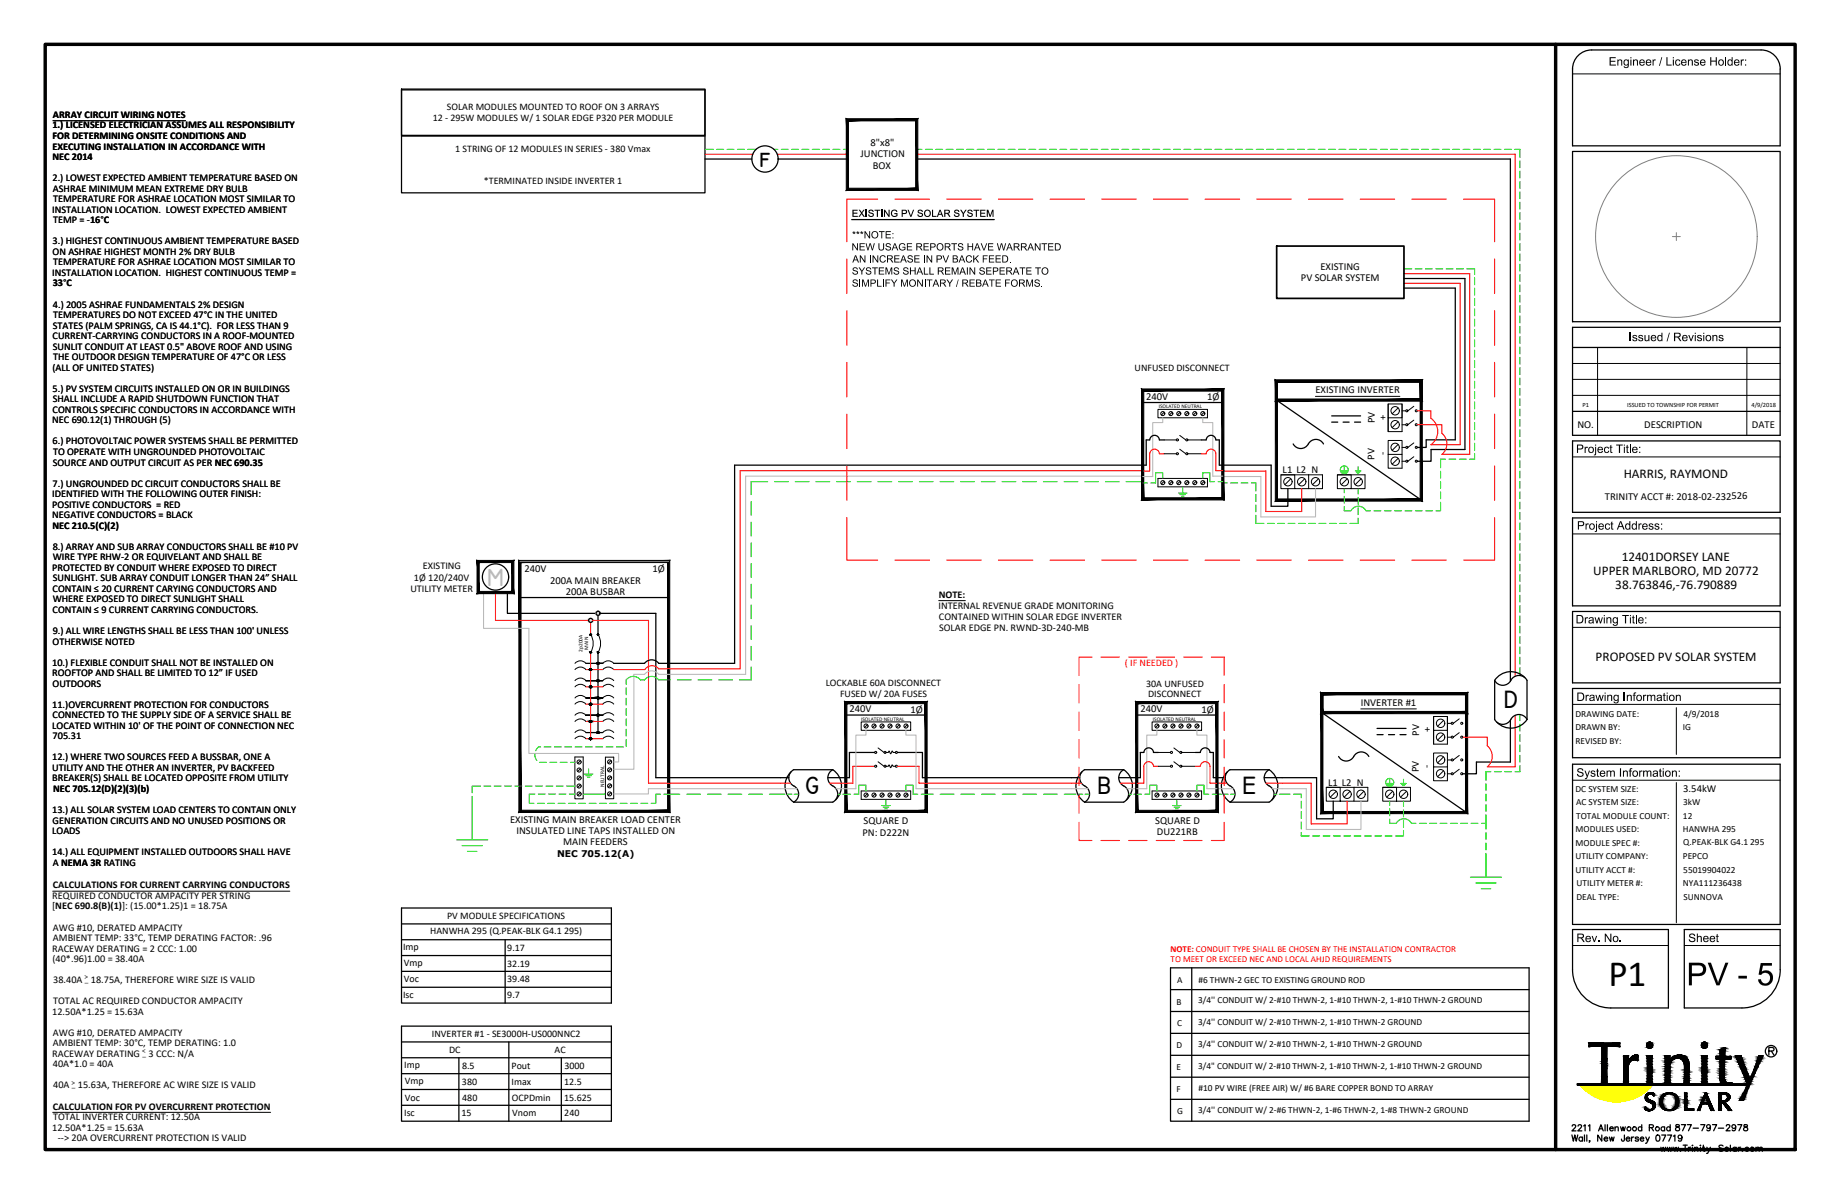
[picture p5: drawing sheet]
<svg xmlns="http://www.w3.org/2000/svg" width="432mm" height="279mm" viewBox="0 0 432 279" stroke-linecap="round" stroke-linejoin="round" font-family="sans-serif">
<defs><g id="words">
<text font-size="8.7" x="376.8" y="231">P1</text>
<g font-size="5.9">
<text x="177.8" y="39.1">f</text>
<text x="352.4" y="165.9">D</text>
<text x="188.6" y="185.9">G</text>
<text x="257.1" y="186.1">B</text>
<text x="291.1" y="186">E</text>
</g>
<text font-size="5.9" fill="#bababa" x="114.1" y="137.2">M</text>
<g font-size="3.1">
<text x="380.4" y="111.9">HARRIS, RAYMOND</text>
<text x="380" y="131.3">12401DORSEY LANE</text>
<text x="373.3" y="134.6">UPPER MARLBORO, MD 20772</text>
<text x="378.4" y="137.9">38.763846,-76.790889</text>
<text x="373.8" y="154.8">PROPOSED PV SOLAR SYSTEM</text>
</g>
<g font-size="2.5">
<text x="204" y="34.2">8&quot;x8&quot;</text>
<text x="201.6" y="36.8">JUNCTION</text>
<text x="204.5" y="39.5">BOX</text>
<text x="304.8" y="65.8">PV SOLAR SYSTEM</text>
<text x="309.4" y="63.2">EXISTING</text>
<text x="268.5" y="93.6">240V</text>
<text x="282.9" y="93.7">1Ø</text>
<text x="308.2" y="92.2">EXISTING INVERTER</text>
<text x="322.1" y="99.1" transform="rotate(-90 322.1 99.1)">PV</text>
<text x="324.8" y="98.3" transform="rotate(-90 324.8 98.3)">+</text>
<text x="369.6" y="100.2">NO.</text>
<text x="385.2" y="100.2">DESCRIPTION</text>
<text x="410.5" y="100.2">DATE</text>
<text x="322.1" y="107.7" transform="rotate(-90 322.1 107.7)">PV</text>
<text x="324.7" y="106.7" transform="rotate(-90 324.7 106.7)">-</text>
<text x="300.5" y="110.9">L1 L2 N</text>
<text x="376" y="117">TRINITY ACCT #: 2018-02-232526</text>
<text x="122.9" y="134">240V</text>
<text x="128.9" y="136.8">200A MAIN BREAKER</text>
<text x="152.9" y="134">1Ø</text>
<text x="132.5" y="139.4">200A BUSBAR</text>
<text x="199" y="166.8">240V</text>
<text x="213.3" y="166.9">1Ø</text>
<text x="267.2" y="166.8">240V</text>
<text x="281.5" y="166.9">1Ø</text>
<text x="318.8" y="165.3">INVERTER #1</text>
<text x="332.5" y="172.3" transform="rotate(-90 332.5 172.3)">PV</text>
<text x="335.1" y="171.5" transform="rotate(-90 335.1 171.5)">+</text>
<text x="335" y="179.8" transform="rotate(-90 335 179.8)">-</text>
<text x="311.2" y="184.1">L1 L2 N</text>
<text x="332.4" y="180.9" transform="rotate(-90 332.4 180.9)">PV</text>
<text x="394.4" y="185.6">3.54kW</text>
<text x="119.5" y="192.7">EXISTING MAIN BREAKER LOAD CENTER</text>
<text x="121" y="195.3">INSULATED LINE TAPS INSTALLED ON</text>
<text x="132" y="198">MAIN FEEDERS</text>
<text x="202.1" y="195.7">PN: D222N</text>
<text x="202.3" y="193.1">SQUARE D</text>
<text x="270.7" y="192.9">SQUARE D</text>
<text x="271" y="195.5">DU221RB</text>
</g>
<g font-size="2.4">
<text x="12.4" y="27.6">ARRAY CIRCUIT WIRING NOTES</text>
<text x="12.3" y="30.1">1.) LICENSED ELECTRICIAN ASSUMES ALL RESPONSIBILITY</text>
<text x="12.3" y="32.5">FOR DETERMINING ONSITE CONDITIONS AND</text>
<text x="12.3" y="35">EXECUTING INSTALLATION IN ACCORDANCE WITH</text>
<text x="12.3" y="37.5">NEC 2014</text>
<text x="12.3" y="42.4">2.) LOWEST EXPECTED AMBIENT TEMPERATURE BASED ON</text>
<text x="12.4" y="44.9">ASHRAE MINIMUM MEAN EXTREME DRY BULB</text>
<text x="12.4" y="47.3">TEMPERATURE FOR ASHRAE LOCATION MOST SIMILAR TO</text>
<text x="12.2" y="49.8">INSTALLATION LOCATION. LOWEST EXPECTED AMBIENT</text>
<text x="12.4" y="52.3">TEMP = -16°C</text>
<text x="12.3" y="57.2">3.) HIGHEST CONTINUOUS AMBIENT TEMPERATURE BASED</text>
<text x="12.3" y="59.7">ON ASHRAE HIGHEST MONTH 2% DRY BULB</text>
<text x="12.2" y="64.6">INSTALLATION LOCATION. HIGHEST CONTINUOUS TEMP =</text>
<text x="12.4" y="62.2">TEMPERATURE FOR ASHRAE LOCATION MOST SIMILAR TO</text>
<text x="12.3" y="67.1">33°C</text>
<text x="12.4" y="77">STATES (PALM SPRINGS, CA IS 44.1°C). FOR LESS THAN 9</text>
<text x="12.4" y="72">4.) 2005 ASHRAE FUNDAMENTALS 2% DESIGN</text>
<text x="12.4" y="74.5">TEMPERATURES DO NOT EXCEED 47°C IN THE UNITED</text>
<text x="12.3" y="79.4">CURRENT-CARRYING CONDUCTORS IN A ROOF-MOUNTED</text>
<text x="12.4" y="81.9">SUNLIT CONDUIT AT LEAST 0.5&quot; ABOVE ROOF AND USING</text>
<text x="12.3" y="86.8">(ALL OF UNITED STATES)</text>
<text x="12.4" y="84.3">THE OUTDOOR DESIGN TEMPERATURE OF 47°C OR LESS</text>
<text x="12.3" y="91.8">5.) PV SYSTEM CIRCUITS INSTALLED ON OR IN BUILDINGS</text>
<text x="12.4" y="94.2">SHALL INCLUDE A RAPID SHUTDOWN FUNCTION THAT</text>
<text x="12.2" y="99.2">NEC 690.12(1) THROUGH (5)</text>
<text x="12.3" y="96.7">CONTROLS SPECIFIC CONDUCTORS IN ACCORDANCE WITH</text>
<text x="12.3" y="104.1">6.) PHOTOVOLTAIC POWER SYSTEMS SHALL BE PERMITTED</text>
<text x="12.4" y="106.5">TO OPERATE WITH UNGROUNDED PHOTOVOLTAIC</text>
<text x="12.3" y="114">7.) UNGROUNDED DC CIRCUIT CONDUCTORS SHALL BE</text>
<text x="12.4" y="109">SOURCE AND OUTPUT CIRCUIT AS PER NEC 690.35</text>
<text x="12.2" y="116.4">IDENTIFIED WITH THE FOLLOWING OUTER FINISH:</text>
<text x="12.2" y="118.9">POSITIVE CONDUCTORS = RED</text>
<text x="12.2" y="121.3">NEGATIVE CONDUCTORS = BLACK</text>
<text x="12.3" y="123.8">NEC 210.5(C)(2)</text>
<text x="12.3" y="128.7">8.) ARRAY AND SUB ARRAY CONDUCTORS SHALL BE #10 PV</text>
<text x="12.4" y="131.2">WIRE TYPE RHW-2 OR EQUIVELANT AND SHALL BE</text>
<text x="12.2" y="133.7">PROTECTED BY CONDUIT WHERE EXPOSED TO DIRECT</text>
<text x="12.4" y="136.2">SUNLIGHT. SUB ARRAY CONDUIT LONGER THAN 24” SHALL</text>
<text x="97" y="136">1Ø 120/240V</text>
<text x="99" y="133.2">EXISTING</text>
<text x="12.3" y="138.6">CONTAIN ≤ 20 CURRENT CARYING CONDUCTORS AND</text>
<text x="12.3" y="143.5">CONTAIN ≤ 9 CURRENT CARRYING CONDUCTORS.</text>
<text x="12.4" y="141.1">WHERE EXPOSED TO DIRECT SUNLIGHT SHALL</text>
<text x="96.1" y="138.6">UTILITY METER</text>
<text x="219.9" y="142.6">INTERNAL REVENUE GRADE MONITORING</text>
<text x="219.9" y="140">NOTE:</text>
<text x="12.3" y="148.5">9.) ALL WIRE LENGTHS SHALL BE LESS THAN 100' UNLESS</text>
<text x="220" y="145.1">CONTAINED WITHIN SOLAR EDGE INVERTER</text>
<text x="220" y="147.7">SOLAR EDGE PN. RWND-3D-240-MB</text>
<text x="12.2" y="155.9">10.) FLEXIBLE CONDUIT SHALL NOT BE INSTALLED ON</text>
<text x="12.3" y="151">OTHERWISE NOTED</text>
<text x="12.2" y="158.3">ROOFTOP AND SHALL BE LIMITED TO 12” IF USED</text>
<text x="12.3" y="160.8">OUTDOORS</text>
<text x="12.2" y="165.7">11.)OVERCURRENT PROTECTION FOR CONDUCTORS</text>
<text x="12.2" y="170.7">LOCATED WITHIN 10' OF THE POINT OF CONNECTION NEC</text>
<text x="12.3" y="168.2">CONNECTED TO THE SUPPLY SIDE OF A SERVICE SHALL BE</text>
<text x="12.3" y="173.2">705.31</text>
<text x="12.2" y="178.1">12.) WHERE TWO SOURCES FEED A BUSSBAR, ONE A</text>
<text x="12.2" y="180.5">UTILITY AND THE OTHER AN INVERTER, PV BACKFEED</text>
<text x="12.2" y="183">BREAKER(S) SHALL BE LOCATED OPPOSITE FROM UTILITY</text>
<text x="12.5" y="185.5">NEC 705.12(D)(2)(3)(b)</text>
<text x="12.2" y="190.4">13.) ALL SOLAR SYSTEM LOAD CENTERS TO CONTAIN ONLY</text>
<text x="12.2" y="195.3">LOADS</text>
<text x="12.3" y="192.9">GENERATION CIRCUITS AND NO UNUSED POSITIONS OR</text>
<text x="12.2" y="200.3">14.) ALL EQUIPMENT INSTALLED OUTDOORS SHALL HAVE</text>
<text x="12.4" y="202.7">A NEMA 3R RATING</text>
<text x="12.3" y="208.1">CALCULATIONS FOR CURRENT CARRYING CONDUCTORS</text>
<text x="12.2" y="213">[NEC 690.8(B)(1)]: (15.00*1.25)1 = 18.75A</text>
<text x="12.2" y="210.5">REQUIRED CONDUCTOR AMPACITY PER STRING</text>
<text x="12.4" y="217.9">AWG #10, DERATED AMPACITY</text>
<text x="12.4" y="220.4">AMBIENT TEMP: 33°C, TEMP DERATING FACTOR: .96</text>
<text x="12.2" y="222.9">RACEWAY DERATING = 2 CCC: 1.00</text>
<text x="12.3" y="225.3">(40*.96)1.00 = 38.40A</text>
<text x="12.5" y="230.3">38.40A</text>
<text x="21.3" y="230.3">18.75A, THEREFORE WIRE SIZE IS VALID</text>
<text x="12.2" y="237.7">12.50A*1.25 = 15.63A</text>
<text x="12.4" y="235.2">TOTAL AC REQUIRED CONDUCTOR AMPACITY</text>
<text x="12.4" y="242.6">AWG #10, DERATED AMPACITY</text>
<text x="12.4" y="245.1">AMBIENT TEMP: 30°C, TEMP DERATING: 1.0</text>
<text x="12.2" y="247.5">RACEWAY DERATING</text>
<text x="12.4" y="250">40A*1.0 = 40A</text>
<text x="34.8" y="247.5">3 CCC: N/A</text>
<text x="12.5" y="254.9">40A</text>
<text x="18.3" y="254.9">15.63A, THEREFORE AC WIRE SIZE IS VALID</text>
<text x="12.3" y="259.9">CALCULATION FOR PV OVERCURRENT PROTECTION</text>
<text x="12.4" y="262.3">TOTAL INVERTER CURRENT: 12.50A</text>
<text x="12.2" y="264.8">12.50A*1.25 = 15.63A</text>
<text x="13.5" y="267.3">--&gt; 20A OVERCURRENT PROTECTION IS VALID</text>
</g>
<g font-size="2.3">
<text x="101.4" y="28.4">12 - 295W MODULES W/ 1 SOLAR EDGE P320 PER MODULE</text>
<text x="104.7" y="25.7">SOLAR MODULES MOUNTED TO ROOF ON 3 ARRAYS</text>
<text x="106.7" y="35.5">1 STRING OF 12 MODULES IN SERIES - 380 Vmax</text>
<text x="113.4" y="43">*TERMINATED INSIDE INVERTER 1</text>
<text x="265.8" y="86.9">UNFUSED DISCONNECT</text>
<text x="193.5" y="160.7">LOCKABLE 60A DISCONNECT</text>
<text x="268.5" y="160.8">30A UNFUSED</text>
<text x="196.8" y="163.3">FUSED W/ 20A FUSES</text>
<text x="269" y="163.3">DISCONNECT</text>
<text x="104.8" y="215.3">PV MODULE SPECIFICATIONS</text>
<text x="100.8" y="218.8">HANWHA 295 (Q.PEAK-BLK G4.1 295)</text>
<text x="94.5" y="222.5">Imp</text>
<text x="94.6" y="226.2">Vmp</text>
<text x="118.8" y="226.4">32.19</text>
<text x="118.9" y="222.7">9.17</text>
<text x="94.5" y="233.8">Isc</text>
<text x="94.6" y="230.1">Voc</text>
<text x="118.8" y="230.1">39.48</text>
<text x="118.9" y="233.8">9.7</text>
<text x="101.2" y="242.9">INVERTER #1 - SE3000H-US000NNC2</text>
<text x="94.7" y="250.1">Imp</text>
<text x="105.2" y="246.6">DC</text>
<text x="108.3" y="250.3">8.5</text>
<text x="119.9" y="250.3">Pout</text>
<text x="129.9" y="246.6">AC</text>
<text x="132.2" y="250.3">3000</text>
<text x="94.9" y="253.8">Vmp</text>
<text x="94.9" y="257.7">Voc</text>
<text x="108.2" y="254">380</text>
<text x="108.3" y="257.8">480</text>
<text x="119.9" y="254">Imax</text>
<text x="119.9" y="257.8">OCPDmin</text>
<text x="132.2" y="254">12.5</text>
<text x="132.2" y="257.8">15.625</text>
<text x="94.7" y="261.5">Isc</text>
<text x="108.1" y="261.5">15</text>
<text x="120" y="261.5">Vnom</text>
<text x="132.2" y="261.5">240</text>
</g>
<text font-size="2.3" fill="#f00" x="263.6" y="156.1">( IF NEEDED )</text>
<g font-size="2.2">
<text x="369.1" y="167.9">DRAWING DATE:</text>
<text x="394.4" y="167.8">4/9/2018</text>
<text x="369.1" y="171.1">DRAWN BY:</text>
<text x="394.3" y="171.1">IG</text>
<text x="369.1" y="174.2">REVISED BY:</text>
<text x="369.1" y="185.4">DC SYSTEM SIZE:</text>
<text x="369.3" y="188.6">AC SYSTEM SIZE:</text>
<text x="369.3" y="191.7">TOTAL MODULE COUNT:</text>
<text x="394.3" y="191.8">12</text>
<text x="394.4" y="188.6">3kW</text>
<text x="369.1" y="194.9">MODULES USED:</text>
<text x="394.3" y="194.9">HANWHA 295</text>
<text x="394.4" y="198">Q.PEAK-BLK G4.1 295</text>
<text x="130.5" y="200.7">NEC 705.12(A)</text>
<text x="369.1" y="198.1">MODULE SPEC #:</text>
<text x="369.1" y="201.2">UTILITY COMPANY:</text>
<text x="394.3" y="201.2">PEPCO</text>
<text x="369.1" y="204.4">UTILITY ACCT #:</text>
<text x="369.4" y="207.6">UTILITY METER #:</text>
<text x="394.3" y="207.6">NYA111236438</text>
<text x="394.4" y="204.4">55019904022</text>
<text x="369.4" y="210.7">DEAL TYPE:</text>
<text x="394.4" y="210.7">SUNNOVA</text>
<text x="275.8" y="230.1">A</text>
<text x="280.8" y="230.1">#6 THWN-2 GEC TO EXISTING GROUND ROD</text>
<text x="275.7" y="235.3">B</text>
<text x="280.7" y="235">3/4'' CONDUIT W/ 2-#10 THWN-2, 1-#10 THWN-2, 1-#10 THWN-2 GROUND</text>
<text x="275.7" y="245.5">D</text>
<text x="275.8" y="240.4">C</text>
<text x="280.7" y="240.1">3/4'' CONDUIT W/ 2-#10 THWN-2, 1-#10 THWN-2 GROUND</text>
<text x="280.7" y="245.2">3/4'' CONDUIT W/ 2-#10 THWN-2, 1-#10 THWN-2 GROUND</text>
<text x="275.7" y="250.6">E</text>
<text x="280.7" y="250.3">3/4&quot; CONDUIT W/ 2-#10 THWN-2, 1-#10 THWN-2, 1-#10 THWN-2 GROUND</text>
<text x="275.7" y="255.8">F</text>
<text x="280.8" y="255.5">#10 PV WIRE (FREE AIR) W/ #6 BARE COPPER BOND TO ARRAY</text>
<text x="275.8" y="260.9">G</text>
<text x="280.7" y="260.6">3/4'' CONDUIT W/ 2-#6 THWN-2, 1-#6 THWN-2, 1-#8 THWN-2 GROUND</text>
</g>
<g font-size="2.1" fill="#f00">
<text x="274.3" y="223">NOTE: CONDUIT TYPE SHALL BE CHOSEN BY THE INSTALLATION CONTRACTOR</text>
<text x="274.3" y="225.3">TO MEET OR EXCEED NEC AND LOCAL AHJD REQUIREMENTS</text>
</g>
<g font-size="1.7">
<text x="19.8" y="229.3">&gt;</text>
<text x="19.9" y="230">_</text>
<text x="33.3" y="246.6">&lt;</text>
<text x="33.4" y="247.2">_</text>
<text x="16.7" y="254">&gt;</text>
<text x="16.8" y="254.6">_</text>
</g>
<g font-size="1.5">
<text x="370.7" y="95.3">P1</text>
<text x="381.2" y="95.3">ISSUED TO TOWNSHIP FOR PERMIT</text>
<text x="410.4" y="95.2">4/9/2018</text>
</g>
<g font-size="1.3">
<text x="271.5" y="95.6">ISOLATED NEUTRAL</text>
<text x="136.5" y="152.6" transform="rotate(-90 136.5 152.6)">2p200A</text>
<text x="137.8" y="152.1" transform="rotate(-90 137.8 152.1)">MAIN</text>
<text x="201.7" y="168.8">ISOLATED NEUTRAL</text>
<text x="270.1" y="168.8">ISOLATED NEUTRAL</text>
<text x="141.5" y="184.2" transform="rotate(-90 141.5 184.2)">NEUTRAL</text>
</g>
</g></defs>
<!-- layer: LOCKED (PRINT) -->
<path d="M12.4 28.3h31.1M12.3 208.7h55.6M12.3 260.5h51.1" fill="none" stroke="#000" stroke-width=".23"/>
<!-- layer: 0 -->
<g fill="none" stroke="#000" stroke-width=".3">
<path d="M94.1 21.1h71.1v24.1h-71.1zM94.1 20.9h71.1v10.8h-71.1zM94.1 31.9h71.1M165.2 37.2h11M182.3 37.2h16.2M214.8 37.2h139.1v122.3M328.9 65.2h14.3v40.1h-7.9v2.7h-3.3M328.9 67.5h12.1v35.5h-6.9v1.8h-2.1M267.7 94.3h18.8M271.6 103h1.2M271.6 103a1.13 1.13 0 0 0-1.1-1 1.13 1.13 0 0 0-1.1 1h-.9v5.9h-96.4v46.5h-17.8a2.08 2.08 0 0 0-3.3 0h-7.2M281.5 103h1.1"/>
<path d="M282.6 103a1.13 1.13 0 0 1 1.1-1 1.13 1.13 0 0 1 1.2 1h.8v5.9h12.1v9.7h3.9v-4.2M118.9 138.8v4.9h20.7M121.8 139.9h34.9M137.3 159.4h3.9h-3.9M137.3 155.4h3.9h-1.1M140.1 144.1v4.4M140.1 152.9v18.7M140.6 143.7h13.1v38.4h31.1M354 159.3a2.15 2.15 0 0 1 3.8 0M354 159.3a2.14 2.14 0 0 1-3.8 .1v9.1a2.21 2.21 0 0 0 2.1 1.1 2.21 2.21 0 0 0 1.9-1.5 2.15 2.15 0 0 1 3.6 .4M357.3 158.7a4.6 4.6 0 0 0-7.1 .6M357.8 159.4v9.1"/>
<path d="M137.3 167.5h3.9h-3.9M137.3 163.5h3.9h-3.9M137.3 171.6h3.9M198.2 167.5h18.8M204.9 176.2h-5.9v5.9h-5M210.2 176.2h5.9v5.9h36.9M266.3 167.5h18.8M268 176.2h-.8v5.9h-5.1M268 176.2a1.13 1.13 0 0 1 1.1-1.1 1.13 1.13 0 0 1 1.2 1.1M270.2 176.2h1.2M280.1 176.2h1.1M281.2 176.2a1.13 1.13 0 0 1 1.2-1.1 1.13 1.13 0 0 1 1.1 1.1"/>
<path d="M283.5 176.2h.8v5.9h2.7M309.7 166.9l33.9 23.4M313.6 177.2a2.07 2.07 0 0 0 2 1 2.07 2.07 0 0 0 1.8-1.4 2 2 0 0 1 3.3 .4M322.6 170.6h6.8M322.6 172.1h1.4M325.3 172.1h1.4M328 172.1h1.4M353.9 168.7v9.8h-8v2.7h-3.2M357.8 168.5a4.6 4.6 0 0 1-7.1 .6M185.3 180.8a4.6 4.6 0 0 0 .7 7.1M186 184a2.15 2.15 0 0 1 0 3.9M195.1 180.3h-9.1a2.15 2.15 0 0 0 0 3.8"/>
<path d="M195.1 180.3a2.15 2.15 0 0 0 0 3.8M195.1 184a2.15 2.15 0 0 1 0 3.9h-9.1M195.1 180.3a4.6 4.6 0 0 1 .7 7.1M253.5 180.8a4.6 4.6 0 0 0 .6 7.1 2.16 2.16 0 0 0 0-3.9M254.1 180.3h9.2M254.1 180.3a2.15 2.15 0 0 0 0 3.8M263.3 180.3a2.15 2.15 0 0 0 0 3.8M263.3 184a2.15 2.15 0 0 1 0 3.9h-9.2M263.3 180.3a4.6 4.6 0 0 1 .6 7.1M287.6 180.8a4.6 4.6 0 0 0 .6 7.1M288.2 187.9h9.1M288.2 184.1a2.14 2.14 0 0 1 0-3.8h9.1a2.15 2.15 0 0 0 0 3.8"/>
<path d="M288.2 184a2.15 2.15 0 0 1 0 3.9M296.2 182.1h12.3v9.7h3.9v-4.2M297.3 184a2.15 2.15 0 0 1 0 3.9M297.3 180.3a4.6 4.6 0 0 1 .7 7.1M94.1 212.7h49.1v22.2h-49.1zM94.1 216.4h49.1M94.1 220.1h49.1M94.1 223.8h49.1M94.1 227.5h49.1M94.1 231.2h49.1M118.3 220.1v14.8M274.2 226.7h84.1v35.9h-84.1z"/>
<path d="M274.2 231.8h84.1M274.2 236.9h84.1M279.2 226.7v35.9M94.1 240.3h49.1v22.3h-49.1zM94.1 244h49.1M94.1 247.7h49.1M94.1 251.5h49.1M94.1 255.2h49.1M94.1 258.9h49.1M107.5 247.7v14.9M119.2 244v18.6M131.5 247.7v14.9"/>
<path d="M274.2 242h84.1M274.2 247.2h84.1M274.2 252.3h84.1M274.2 257.5h84.1"/>
<circle cx="179.2" cy="37.2" r="3.1"/>
<circle cx="116.1" cy="135.1" r="3.1"/>
<circle cx="138.4" cy="145.3" r=".48"/>
<circle cx="140.1" cy="143.6" r=".48"/>
</g>
<g fill="none" stroke="#f00" stroke-width=".25">
<path d="M165.2 36.1h11.3M182.1 36.1h16.4M214.8 36.1h140.2v122.3M205.6 46.6h-7.2v10M209.7 46.6h8.1M221.8 46.6h8.1M233.9 46.6h8.1M246 46.6h8.1M258.1 46.6h8.1M270.2 46.6h8.1M282.3 46.6h8.1M294.5 46.6h8"/>
<path d="M306.6 46.6h8M318.7 46.6h8.1M330.8 46.6h8.1M342.9 46.6h7.3v10M198.4 60.7v8M198.4 72.8v8M328.9 66.4h13.2v37.8l-6.8-.1a3.8 3.8 0 0 0 0-6.1v-1.8h-3.3M328.9 64.1h15.4v42.3h-6.5M350.2 60.7v8M350.2 72.8v8M198.4 84.9v8.1M198.4 97v8.1"/>
<path d="M332 99.5h5.8v2a3.2 3.2 0 0 1 0 4.9M350.2 84.9v8.1M350.2 97v8.1M198.4 109.1v8.1M267.7 110.2h-94.3v46.4h-19.1a2.04 2.04 0 0 0-3.2 .2h-7.3M271.6 106.3h1.2M271.6 106.3a1.13 1.13 0 0 0-1.1-1.1 1.13 1.13 0 0 0-1.1 1.1v4h-1.7M281.5 106.3h1.1M282.6 106.3a1.13 1.13 0 0 1 1.1-1.1 1.13 1.13 0 0 1 1.2 1.1v3.9h1.6M286.5 110.3h10.1v9.5h8.4v-5.4M350.2 109.1v8.1M116.1 138.8v6.5h21.8"/>
<path d="M198.4 121.2v10h7.2M209.7 131.2h8.1M221.8 131.2h8.1M233.9 131.2h8.1M246 131.2h8.1M258.1 131.2h8.1M270.2 131.2h8.1M282.3 131.2h8.1M294.5 131.2h8M306.6 131.2h8M318.7 131.2h8.1M330.8 131.2h8.1"/>
<path d="M350.2 121.2v10h-7.3M137.3 156.8h3.9M138.4 145.8v2.7M138.4 152.9v20.1M138.8 145.3h13.1v38.1h33.3M255.8 153.9h-3v4.3M258 153.9h4.3M264.4 153.9h4.3M270.9 153.9h4.3M277.4 153.9h4.3M283.8 153.9h3v4.3M137.3 173h3.9"/>
<path d="M137.3 160.9h3.9M137.3 164.9h3.9M137.3 169h3.9M204.9 179.5h-5.1v3.9h-5.4M210.2 179.5h5.1v3.9h38.1M252.8 160.3v4.3M252.8 166.8v4.3M252.8 173.2v4.3M252.8 179.7v4.3M271.4 179.5h-1.1a1.13 1.13 0 0 0-1.2-1.1 1.13 1.13 0 0 0-1.1 1.1v3.9h-5.5M280.1 179.5h1.1a1.13 1.13 0 0 1 1.2-1.1 1.13 1.13 0 0 1 1.1 1.1v3.9h4M286.8 160.3v4.3"/>
<path d="M286.8 166.8v4.3M286.8 173.2v4.3M286.8 179.7v4.3M342.7 172.6h5.8v2.1M355 167.5v12.1h-6.5a3.2 3.2 0 0 0 0-4.9M252.8 192.6v4.2h3M252.8 186.1v4.4M258 196.8h4.3M264.4 196.8h4.3M270.9 196.8h4.3M277.4 196.8h4.3M286.8 192.6v4.2h-3"/>
<path d="M286.8 186.1v4.4M296.6 183.4h10.6v9.6h8.4v-5.4"/>
</g>
<path d="M272.4 97.8v1.2h-2.3v12.6h-2.4M281.8 97.8v1.2h2.3v12.5h2.4M267.7 111.5h-93v46.4h-20.4a2.11 2.11 0 0 0-3.3 0h-2.5v22.3h-4.7M286.5 111.6h8.9v9.5h12.8v-6.7M113.3 138.8v8.4h10.6v29.3h21v1.9h-1.1M202.9 171v1.2h-2.4v12.5h-4.7M212.2 171v1.2h2.4v12.5h40.3M271 171v1.2h-2.3v12.5h-4.7M280.4 171v1.2h2.4v12.5h6.1M186.7 184.7h-34.8v1.2h-8.1M298.1 184.7h8v9.6h12.8v-6.7" fill="none" stroke="#bababa" stroke-width=".25"/>
<g fill="none" stroke="#0d0" stroke-width=".25">
<path d="M165.2 35h1.9M167.9 35h1.7M170.4 35h1.6M172.8 35h1.6M175.2 35h2M181.3 35h1M183.1 35h1.6M185.5 35h1.6M187.9 35h1.6M190.3 35h1.6M192.8 35h1.6M195.2 35h1.6"/>
<path d="M197.6 35h.9M214.8 35h1.2M216.8 35h1.6M219.3 35h1.6M221.7 35h1.6M224.1 35h1.6M226.5 35h1.6M228.9 35h1.7M231.4 35h1.6M233.8 35h1.6M236.2 35h1.6M238.6 35h1.6"/>
<path d="M241.1 35h1.6M243.5 35h1.6M245.9 35h1.6M248.3 35h1.6M250.7 35h1.7M253.2 35h1.6M255.6 35h1.6M258 35h1.6M260.4 35h1.7M262.9 35h1.6M265.3 35h1.6M267.7 35h1.6"/>
<path d="M270.1 35h1.6M272.5 35h1.7M275 35h1.6M277.4 35h1.6M279.8 35h1.6M282.2 35h1.7M284.7 35h1.6M287.1 35h1.6M289.5 35h1.6M291.9 35h1.6M294.3 35h1.7M296.8 35h1.6"/>
<path d="M299.2 35h1.6M301.6 35h1.6M304 35h1.6M306.5 35h1.6M308.9 35h1.6M311.3 35h1.6M313.7 35h1.6M316.1 35h1.7M318.6 35h1.6M321 35h1.6M323.4 35h1.6M325.8 35h1.6"/>
<path d="M328.3 35h1.6M330.7 35h1.6M333.1 35h1.6M335.5 35h1.6M337.9 35h1.7M340.4 35h1.6M342.8 35h1.6M345.2 35h1.6M347.6 35h1.6M350 35h1.7M352.5 35h1.6M354.9 35h1.2v1.9"/>
<path d="M356.1 37.7v1.6M356.1 40.1v1.6M356.1 42.5v1.6M356.1 44.9v1.6M356.1 47.4v1.6M356.1 49.8v1.6M356.1 52.2v1.6M356.1 54.6v1.6M356.1 57v1.7M356.1 59.5v1.6M328.9 63h1.9M331.6 63h1.6"/>
<path d="M334 63h1.6M336.4 63h1.6M338.8 63h1.6M341.2 63h1.7M343.7 63h1.8M356.1 61.9v1.6M356.1 64.3v1.6M356.1 66.7v1.6M356.1 69.1v1.7M356.1 71.6v1.6M356.1 74v1.6M356.1 76.4v1.6"/>
<path d="M356.1 78.8v1.6M356.1 81.3v1.6M356.1 83.7v1.6M356.1 86.1v1.6M356.1 88.5v1.6M356.1 90.9v1.7M356.1 93.4v1.6M356.1 95.8v1.6M356.1 98.2v1.6M176 117.5v3.2M179.9 112.8h-3.9v3M181.5 112.8h3.2"/>
<path d="M186.3 112.8h3.3M191.2 112.8h3.2M196 112.8h3.2M200.9 112.8h3.2M205.7 112.8h3.2M210.6 112.8h3.2M215.4 112.8h3.2M220.2 112.8h3.3M225.1 112.8h3.2M229.9 112.8h3.3M234.8 112.8h3.2M239.6 112.8h3.3"/>
<path d="M244.5 112.8h3.2M249.3 112.8h3.2M254.2 112.8h3.2M259 112.8h3.2M263.8 112.8h3.9M267.7 113.1h1.1M272.4 112v-1.3h-1.7v2.4h-1.1M281.8 112v-1.3h1.7v2.1h1.1M285.4 112.8h1.1M356.1 100.6v1.6M356.1 103.1v1.6M356.1 105.5v1.6"/>
<path d="M356.1 107.9v1.6M356.1 110.3v1.6M356.1 112.7v1.7M356.1 115.2v1.6M356.1 117.6v1.6M176 122.3v3.2M176 127.1v3.3M176 132v3.2M176 136.8v3.3M356.1 120v1.6M356.1 122.4v1.7M356.1 124.9v1.6"/>
<path d="M356.1 127.3v1.6M356.1 129.7v1.6M356.1 132.1v1.6M356.1 134.5v1.7M356.1 137v1.6M356.1 139.4v1.6M146.7 159.2a2.11 2.11 0 0 1 3.4 0h.9a2.08 2.08 0 0 1 3.3 0h2.8M158.7 159.2h3.2M163.5 159.2h3.3M168.4 159.2h3.2M176 141.7v3.2M176 146.5v3.2"/>
<path d="M176 151.4v3.2M176 156.2v3h-2.8M356.1 141.8v1.6M356.1 144.2v1.7M356.1 146.7v1.6M356.1 149.1v1.6M356.1 151.5v1.6M356.1 153.9v1.6M356.1 156.4v1.8M356.1 179.3v1.4h-1.1M356.1 167.4v1.4M356.1 169.6v1.6"/>
<path d="M356.1 172v1.6M356.1 174.4v1.7M356.1 176.9v1.6M107 196.7h7.3M108.3 198h4.7M109.5 199.4h2.2M110.6 186.5v10.2M112.6 184.1h-2v1.6M113.4 184.1h1.6M115.8 184.1h1.6M118.2 184.1h1.6M120.6 184.1h1.7"/>
<path d="M123.1 184.1h1.6M125.3 186h-1.3v2.1h1.1M125.5 184.1h1.6M125.9 188.1h1.6M126.1 186h1.6M127.9 184.1h1.6M128.3 188.1h1.6M128.5 186h1.7M130.3 184.1h1.6M130.8 188.1h1.6M131 186h1.6M132.7 184.1h2"/>
<path d="M133.2 188.1h1.6M133.4 186h1.3M135.6 188.1h1.6M136.6 186h5.2M138 188.1h1.6M140.4 188.1h1.7M142.9 188.1h1.6M145.3 188.1h1.6M147.7 188.1h1.6M150.1 188.1h1.7M154.8 186h-1.1v2.1h-1.1M155.6 186h3.7"/>
<path d="M160.9 186h3.2M165.7 186h3.3M170.6 186h3.2M175.4 186h3.3M180.3 186h3.6M184.5 186h1M186.1 186h1M196.2 186h.7M197.5 186h1.8M202.9 185.2v-1.3h-1.7v2.1h-1.1M212.2 185.2v-1.3h1.7v2.1h1.1M215.8 186h2.9"/>
<path d="M220.3 186h3.2M225.1 186h3.3M230 186h3.2M234.8 186h3.2M239.7 186h3.2M244.5 186h3.2M249.3 186h2.8M252.6 186h1.1M254.2 186h1.1M264.4 186h.7M265.6 186h1.8M271 185.2v-1.3h-1.6v2.1h-1.1"/>
<path d="M280.4 185.2v-1.3h1.7v2.1h1.1M284 186h2.2M286.7 186h1.1M288.3 186h1M298.5 186h.7M299.7 186h2.5M303.1 186h1.8v.9M304.9 194.9v.9h1.9M304.9 187.7v1.6M304.9 190.1v1.6M304.9 192.5v1.6M307.6 195.8h1.6"/>
<path d="M310 195.8h1.6M312.4 195.8h1.6M314.8 195.8h1.6M317.3 195.8h1.6M319.7 195.8h1.6M322.1 195.8h1.6M324.5 195.8h1.6M324.9 183.5h1.3M325.1 183.7h.9M325.4 184h.4M325.6 191.8v1h1.5a2 2 0 0 1 3.6 0h1.1M325.6 182.5v1"/>
<path d="M325.6 187.6v1M325.6 189.4v1.6M328.2 183.5h1.3M328.4 183.7h.9M328.6 184h.4M328.8 194.5v1.3h-1.9M328.8 182.5v1M328.8 187.6v1.3M328.8 189.7v1.6M328.8 192.1v1.6M332.6 192.8h1.6M335 192.8h1.6"/>
<path d="M337.4 192.8h1.6M339.8 192.8h1.6M342.3 192.8h1.6M344.7 192.8h1.6M348.2 190.8v2h-1.1M348.2 183.6v1.6M348.2 186v1.6M348.2 188.4v1.6M348.2 192.8v1.4M348.2 195v1.6M348.2 197.4v1.6M348.2 199.8v5.6"/>
<path d="M349.3 180.7h-1.1v2M350.1 180.7h1.6M352.5 180.7h1.6M344.5 205.4h7.3M345.8 206.8h4.7M347 208.1h2.3"/>
<circle cx="325.6" cy="183.2" r=".94"/>
</g>
<g fill="none" stroke="#000" stroke-width=".23">
<path d="M271.3 95.9h11.6v1.9h-11.6zM272.8 96.5l-.7 .7M274.6 96.5l-.6 .7M276.5 96.5l-.7 .7M278.4 96.5l-.7 .7M280.3 96.5l-.7 .7M282.1 96.5l-.6 .7M271.3 112h11.6v2h-11.6zM272.8 112.7l-.7 .7M272.8 103h2.8M272.8 106.3h2.8M274.6 112.7l-.6 .7"/>
<path d="M276.4 105.2l1.4 1.1M276.4 102l1.4 1M276.5 112.7l-.7 .7M278.3 103h3.2M278.3 106.3h3.2M278.4 112.7l-.7 .7M280.3 112.7l-.7 .7M282.1 112.7l-.6 .7M134.7 156.8a1.68 1.68 0 0 1 2.6 0M134.7 155.4a1.68 1.68 0 0 1 2.6 0M134.7 159.4a1.68 1.68 0 0 1 2.6 0M138.4 148.6a3.9 3.9 0 0 1 0 4.2"/>
<path d="M140.1 148.6a3.9 3.9 0 0 1 0 4.2M141.2 156.8a1.68 1.68 0 0 1 2.6 0M141.2 155.4a1.68 1.68 0 0 1 2.6 0M141.2 159.4a1.68 1.68 0 0 1 2.6 0M219.9 140.7h6.3M134.7 177.3h1.9v9.8h-1.9zM134.7 160.9a1.68 1.68 0 0 1 2.6 0M134.7 164.9a1.68 1.68 0 0 1 2.6 0M134.7 163.5a1.68 1.68 0 0 1 2.6 0M134.7 169a1.68 1.68 0 0 1 2.6 0M134.7 167.5a1.68 1.68 0 0 1 2.6 0M134.7 173a1.68 1.68 0 0 1 2.6 0"/>
<path d="M134.7 171.5a1.68 1.68 0 0 1 2.6 0M136 178.1l-.7 .7M141.2 160.9a1.68 1.68 0 0 1 2.6 0M141.2 164.9a1.68 1.68 0 0 1 2.6 0M141.2 163.5a1.68 1.68 0 0 1 2.6 0M141.2 169a1.68 1.68 0 0 1 2.6 0M141.2 167.5a1.68 1.68 0 0 1 2.6 0M141.2 173a1.68 1.68 0 0 1 2.6 0M141.2 171.5a1.68 1.68 0 0 1 2.6 0M141.8 177.3h2v9.8h-2zM143.2 180l-.7 .7M143.2 178.1l-.7 .7"/>
<path d="M201.8 169.1h11.6v1.9h-11.6zM203.2 169.7l-.6 .7M205.1 169.7l-.7 .7M205.7 178.4l1.4 1.1M205.7 175.2l1.4 1M207 169.7l-.7 .7M207.6 176.2h.5l.2-.3 .4 .6 .3-.6 .2 .3h.6M207.6 179.5h.5l.2-.4 .3 .7 .4-.7 .2 .4h.6M208.8 169.7l-.6 .7M210.7 169.7l-.7 .7M212.6 169.7l-.7 .7M269.9 169.1h11.6v1.9h-11.6z"/>
<path d="M271.4 176.2h2.8M271.4 179.5h2.8M271.4 169.7l-.7 .7M273.2 169.7l-.6 .7M275 178.4l1.4 1.1M275 175.2l1.4 1M275.1 169.7l-.6 .7M276.9 176.2h3.2M276.9 179.5h3.2M277 169.7l-.7 .7M278.9 169.7l-.7 .7M280.8 169.7l-.7 .7"/>
<path d="M318.8 166h13M335.9 179.6h3.2v-3.2h-3.2v6.5h3.2v-3.3M335.9 167.8v6.5M338.2 177.3l-1.4 1.4M338.2 172l-1.4 1.3M338.2 168.7l-1.4 1.4M339.1 167.8v6.5h-3.2v-6.5h3.2v3.2h-3.2M339.1 169.4h.9M339.1 172.6h.9M339.1 178h.9M341.9 171.6l-1.4 1M341.9 168.4l-1.4 1"/>
<path d="M341.9 176.9l-1.4 1.1M136 185.6l-.7 .7M136 183.8l-.7 .6M136 181.9l-.7 .7M136 180l-.7 .7M143.2 185.6l-.7 .7M143.2 183.7l-.7 .7M143.2 181.9l-.7 .6M201.8 185.2h11.6v2h-11.6zM203.2 185.9l-.6 .7M205.1 185.9l-.7 .7M207 185.9l-.7 .7"/>
<path d="M208.8 185.9l-.6 .7M210.7 185.9l-.7 .7M212.6 185.9l-.7 .7M269.9 185.2h11.6v2h-11.6zM271.4 185.9l-.7 .7M273.2 185.9l-.6 .7M275.1 185.9l-.6 .7M277 185.9l-.7 .7M278.9 185.9l-.7 .7M280.8 185.9l-.7 .7M310.7 184.4h9.8v3.2h-3.3M313.1 185.3l-1.4 1.4"/>
<path d="M316.3 185.3l-1.4 1.4M317.2 184.4v3.2h-6.5v-3.2h3.3v3.2M319.5 185.3l-1.3 1.4M324 184.4h6.5v3.2h-6.5v-3.2h3.2v3.2M326.3 185.3l-1.4 1.4M329.5 185.3l-1.4 1.4M338.2 180.5l-1.4 1.4M339.1 181.2h.9M341.9 180.2l-1.4 1"/>
<circle cx="272.4" cy="96.9" r=".48"/>
<circle cx="274.3" cy="96.9" r=".48"/>
<circle cx="276.2" cy="96.9" r=".48"/>
<circle cx="278.1" cy="96.9" r=".48"/>
<circle cx="279.9" cy="96.9" r=".48"/>
<circle cx="281.8" cy="96.9" r=".48"/>
<circle cx="272.4" cy="113" r=".48"/>
<circle cx="274.3" cy="113" r=".48"/>
<circle cx="275.8" cy="103" r=".24"/>
<circle cx="275.8" cy="106.3" r=".24"/>
<circle cx="276.2" cy="113" r=".48"/>
<circle cx="278.1" cy="113" r=".48"/>
<circle cx="278.1" cy="103" r=".24"/>
<circle cx="278.1" cy="106.3" r=".24"/>
<circle cx="279.9" cy="113" r=".48"/>
<circle cx="281.8" cy="113" r=".48"/>
<circle cx="138.4" cy="152.8" r=".12"/>
<circle cx="138.4" cy="148.6" r=".12"/>
<circle cx="138.4" cy="156.8" r=".22"/>
<circle cx="140.1" cy="152.8" r=".12"/>
<circle cx="140.1" cy="148.6" r=".12"/>
<circle cx="140.1" cy="159.4" r=".22"/>
<circle cx="140.1" cy="155.3" r=".22"/>
<circle cx="135.7" cy="178.5" r=".48"/>
<circle cx="138.4" cy="173" r=".22"/>
<circle cx="138.4" cy="169" r=".22"/>
<circle cx="138.4" cy="164.9" r=".22"/>
<circle cx="138.4" cy="160.8" r=".22"/>
<circle cx="140.1" cy="171.6" r=".22"/>
<circle cx="140.1" cy="163.5" r=".22"/>
<circle cx="140.1" cy="167.5" r=".22"/>
<circle cx="142.8" cy="178.4" r=".48"/>
<circle cx="202.9" cy="170" r=".48"/>
<circle cx="204.8" cy="170" r=".48"/>
<circle cx="205.2" cy="176.2" r=".24"/>
<circle cx="205.2" cy="179.5" r=".24"/>
<circle cx="206.6" cy="170" r=".48"/>
<circle cx="207.4" cy="179.5" r=".24"/>
<circle cx="207.4" cy="176.2" r=".24"/>
<circle cx="208.5" cy="170" r=".48"/>
<circle cx="210" cy="179.5" r=".24"/>
<circle cx="210" cy="176.2" r=".24"/>
<circle cx="210.4" cy="170" r=".48"/>
<circle cx="212.3" cy="170" r=".48"/>
<circle cx="271.1" cy="170" r=".48"/>
<circle cx="272.9" cy="170" r=".48"/>
<circle cx="274.5" cy="176.2" r=".24"/>
<circle cx="274.5" cy="179.5" r=".24"/>
<circle cx="274.8" cy="170" r=".48"/>
<circle cx="276.7" cy="176.2" r=".24"/>
<circle cx="276.7" cy="179.5" r=".24"/>
<circle cx="276.7" cy="170" r=".48"/>
<circle cx="278.5" cy="170" r=".48"/>
<circle cx="280.4" cy="170" r=".48"/>
<circle cx="337.5" cy="172.6" r=".98"/>
<circle cx="337.5" cy="169.4" r=".98"/>
<circle cx="337.5" cy="178" r=".98"/>
<circle cx="340.3" cy="169.4" r=".24"/>
<circle cx="340.3" cy="178" r=".24"/>
<circle cx="340.3" cy="172.6" r=".24"/>
<circle cx="342.5" cy="172.6" r=".24"/>
<circle cx="342.5" cy="169.4" r=".24"/>
<circle cx="342.5" cy="178" r=".24"/>
<circle cx="135.7" cy="184.1" r=".48"/>
<circle cx="135.7" cy="180.3" r=".48"/>
<circle cx="135.7" cy="186" r=".48"/>
<circle cx="135.7" cy="182.2" r=".48"/>
<circle cx="142.8" cy="184" r=".48"/>
<circle cx="142.8" cy="182.2" r=".48"/>
<circle cx="142.8" cy="180.3" r=".48"/>
<circle cx="142.8" cy="185.9" r=".48"/>
<circle cx="202.9" cy="186.2" r=".48"/>
<circle cx="204.8" cy="186.2" r=".48"/>
<circle cx="206.6" cy="186.2" r=".48"/>
<circle cx="208.5" cy="186.2" r=".48"/>
<circle cx="210.4" cy="186.2" r=".48"/>
<circle cx="212.3" cy="186.2" r=".48"/>
<circle cx="271.1" cy="186.2" r=".48"/>
<circle cx="272.9" cy="186.2" r=".48"/>
<circle cx="274.8" cy="186.2" r=".48"/>
<circle cx="276.7" cy="186.2" r=".48"/>
<circle cx="278.5" cy="186.2" r=".48"/>
<circle cx="280.4" cy="186.2" r=".48"/>
<circle cx="312.4" cy="186" r=".98"/>
<circle cx="315.6" cy="186" r=".98"/>
<circle cx="318.9" cy="186" r=".98"/>
<circle cx="325.6" cy="186" r=".98"/>
<circle cx="328.8" cy="186" r=".98"/>
<circle cx="337.5" cy="181.2" r=".98"/>
<circle cx="340.3" cy="181.2" r=".24"/>
<circle cx="342.5" cy="181.2" r=".24"/>
</g>
<g fill="#000" stroke="#000" stroke-width=".23">
<path d="M138.2 152.8h.3zM138.2 148.7h.3zM138.3 152.7h.2zM138.3 148.6h.2zM138.3 148.8h.1zM138.3 156.6h.1zM138.3 152.9h.1zM139.9 159.5h.4zM139.9 155.3h.4zM140 152.8h.2zM140 148.7h.2zM140 152.7h.2z"/>
<path d="M140 148.6h.2zM140 148.8h.2zM140 159.2h.2zM140 155.1h.2zM140 152.9h.2zM138.2 169.1h.3zM138.2 168.8h.3zM138.3 172.8h.1zM138.3 168.8h.1zM138.3 164.7h.1zM138.3 160.6h.1zM139.9 163.6h.4z"/>
<path d="M139.9 163.3h.4zM140 171.3h.2zM140 167.3h.2zM140 163.3h.2zM399.7 258.2h1zM399.8 258.2h.9zM399.9 258.2h.8zM400.4 258.9h.6zM400.8 259.9h.6zM403.4 256h1zM403.7 257.9h.9zM403.8 258.5h.6z"/>
<path d="M403.8 258.5h.7zM404 258.8h.6zM404.1 258.8h.6zM404.2 256.3h.8zM404.4 259.2h.6zM404.6 256.6h.6zM404.7 256.6h.5zM404.7 257.4h.5zM397.8 260h.1zM400.9 260h.1zM402.7 260h.1zM405 260h.1z"/>
<path d="M198.3 44.6h16.7l-.5-.5zM198.8 44.1h15.7l-16.2 .5zM198.3 27.8v16.8l.5-.5zM198.3 27.8l.5 .5v15.8zM198.3 27.8l.5 .5 16.2-.5zM198.8 28.3l16.2-.5-.5 .5zM215 27.8l-.5 .5 .5 16.3zM214.5 28.3l.5 16.3-.5-.5z"/>
<path d="M267.4 91.1v26l.6-.5zM267.4 91.1l.6 .5v25zM267.4 91.1l.6 .5 18.8-.5zM268 91.6l18.8-.5-.6 .5zM286.2 91.6l.6 25.5v-26zM286.2 91.6l.6 25.5-.6-.5zM267.4 117.1h19.4l-.6-.5zM267.4 117.1l.6-.5h18.2z"/>
<path d="M111.8 131.2v7.8l.5-.5zM111.8 131.2l.5 .6v6.7zM111.8 131.2l.5 .6 8.1-.6zM112.3 131.8l8.1-.6-.5 .6zM119.9 131.8l.5 7.2v-7.8zM119.9 131.8l.5 7.2-.5-.5zM111.8 139h8.6l-.5-.5zM112.3 138.5h7.6l-8.1 .5z"/>
<path d="M138.3 152.7h.1zM138.3 152.7h.1z"/>
<path d="M138.3 152.7h.1zM138.3 152.7h.1z"/>
<path d="M138.3 152.7h.2zM138.3 152.7h.2zM138.3 152.7h.2zM138.3 152.7h.2z"/>
<path d="M138.3 152.9h.1zM138.3 152.9h.2z"/>
<path d="M138.3 152.9h.1zM138.3 152.9h.1z"/>
<path d="M138.3 148.5h.1zM138.3 148.5h.1z"/>
<path d="M138.3 148.5h.1zM138.3 148.5h.1z"/>
<path d="M138.3 148.7h.1zM138.3 148.7h.2z"/>
<path d="M138.3 148.7l.1 .1zM138.3 148.7l.1 .1z"/>
<path d="M138.3 157h.1zM138.3 157h.2z"/>
<path d="M138.3 157h.1zM138.3 157h.1z"/>
<path d="M138.3 152.7h.2zM138.3 152.7h.2zM138.3 152.7h.2zM138.3 152.7h.2z"/>
<path d="M138.3 152.9h.2zM138.3 152.9h.2z"/>
<path d="M138.3 148.5h.2zM138.3 148.5h.2zM138.3 148.5h.2zM138.3 148.5h.2z"/>
<path d="M138.3 148.5l.2 .1zM138.3 148.5l.2 .1zM138.3 148.6h.2zM138.3 148.6h.2z"/>
<path d="M138.3 148.7h.2zM138.3 148.7h.2z"/>
<path d="M138.3 156.6h.2zM138.3 156.6h.2z"/>
<path d="M138.3 156.6h.2zM138.3 156.6h.2z"/>
<path d="M138.3 152.7h.2zM138.3 152.7h.2zM138.2 152.7h.3z"/>
<path d="M138.2 152.7l.3 .1zM138.2 152.7l.3 .1zM138.2 152.8h.3zM138.2 152.8h.3z"/>
<path d="M138.3 152.8l.2 .1zM138.3 152.8l.2 .1zM138.3 152.9h.2zM138.3 152.9h.2z"/>
<path d="M138.3 152.9h.2zM138.3 152.9h.2z"/>
<path d="M138.3 148.6h.2zM138.3 148.6h.2zM138.2 148.6h.3z"/>
<path d="M138.2 148.6h.3zM138.2 148.6h.3zM138.2 148.6h.3zM138.2 148.6h.3z"/>
<path d="M138.3 148.7h.2zM138.3 148.7h.2zM138.3 148.7h.2zM138.3 148.7h.2z"/>
<path d="M138.3 148.7h.2zM138.3 148.7h.2z"/>
<path d="M138.3 156.6h.2zM138.2 156.6h.3z"/>
<path d="M138.3 157h.2zM138.3 157h.2z"/>
<path d="M138.2 152.8h.3zM138.2 152.8h.3zM138.2 152.8h.3zM138.2 152.8h.3z"/>
<path d="M138.2 152.8h.3zM138.2 152.8h.3zM138.2 152.8h.3zM138.2 152.8h.3z"/>
<path d="M138.2 152.8h.3zM138.2 152.8h.3z"/>
<path d="M138.2 152.8h.3zM138.2 152.8h.3zM138.2 152.8h.3z"/>
<path d="M138.2 148.6h.3zM138.2 148.6h.3zM138.2 148.6h.3zM138.2 148.6h.3z"/>
<path d="M138.2 148.6h.3zM138.2 148.6h.3z"/>
<path d="M138.2 148.6l.3 .1zM138.2 148.6l.3 .1zM138.2 148.7h.3zM138.2 148.7h.3z"/>
<path d="M138.2 148.7h.3zM138.2 148.7h.3zM138.2 148.7h.3z"/>
<path d="M138.2 156.6h.3zM138.2 156.6h.3z"/>
<path d="M138.2 157h.3zM138.2 157h.3z"/>
<path d="M138.2 156.6l.3 .1zM138.2 156.6l.3 .1z"/>
<path d="M138.2 157h.3zM138.2 157h.3z"/>
<path d="M138.2 156.7h.3zM138.2 156.7h.3z"/>
<path d="M138.2 157h.3zM138.2 157h.3z"/>
<path d="M138.2 157h.3zM138.2 157h.3z"/>
<path d="M138.2 156.7h.4zM138.2 156.7h.4z"/>
<path d="M138.2 156.7h.4zM138.2 156.7h.4z"/>
<path d="M138.2 156.7h.4zM138.2 156.7h.4z"/>
<path d="M138.2 156.9h.4zM138.2 156.9h.4z"/>
<path d="M138.2 156.9h.4zM138.2 156.9l.3 .1z"/>
<path d="M138.2 156.7l.4 .1zM138.2 156.7l.4 .1z"/>
<path d="M138.2 156.8h.4zM138.2 156.8h.4z"/>
<path d="M138.1 156.8h.5zM138.1 156.8h.5z"/>
<path d="M138.1 156.9h.5zM138.1 156.9h.5z"/>
<path d="M138.2 156.9h.4zM138.2 156.9h.4z"/>
<path d="M138.2 156.9h.4zM138.2 156.9h.4z"/>
<path d="M138.1 156.8h.5zM138.1 156.8h.5z"/>
<path d="M138.1 156.8h.5zM138.1 156.8h.5z"/>
<path d="M138.1 156.8h.5zM138.1 156.8l.5 .1z"/>
<path d="M140 152.7h.2zM140 152.7h.2z"/>
<path d="M140 152.7h.2zM140 152.7h.2z"/>
<path d="M140 152.7h.2zM140 152.7h.2zM140 152.7h.2zM140 152.7h.2z"/>
<path d="M140 152.9h.2zM140 152.9h.2z"/>
<path d="M140 152.9h.2zM140 152.9h.2z"/>
<path d="M140 148.5h.2zM140 148.5h.2z"/>
<path d="M140 148.5h.2zM140 148.5h.2z"/>
<path d="M140 148.7h.2zM140 148.7h.2z"/>
<path d="M140 148.7l.2 .1zM140 148.7l.2 .1z"/>
<path d="M140 159.6h.2zM140 159.6h.2z"/>
<path d="M140 155.1l.2 .1zM140 155.1l.2 .1z"/>
<path d="M140 155.6h.2zM140 155.6h.2z"/>
<path d="M140 152.7h.2zM140 152.7h.2z"/>
<path d="M140 152.9h.2zM140 152.9h.2z"/>
<path d="M140 152.9h.2zM140 152.9h.2z"/>
<path d="M140 152.9h.2zM140 152.9h.2z"/>
<path d="M140 148.5h.2zM140 148.5h.2zM140 148.5h.2zM140 148.5h.2z"/>
<path d="M140 148.5l.2 .1zM140 148.5l.2 .1z"/>
<path d="M140 148.7h.2zM140 148.7h.2z"/>
<path d="M140 148.7h.2zM140 148.7h.2z"/>
<path d="M140 148.7h.2zM140 148.7h.2z"/>
<path d="M140 159.2h.2zM140 159.2h.2z"/>
<path d="M140 159.2h.2zM140 159.2h.2z"/>
<path d="M140 159.6h.2zM140 159.6h.2z"/>
<path d="M140 155.2h.2zM140 155.2h.2z"/>
<path d="M140 155.6h.2zM140 155.6h.2z"/>
<path d="M140 152.7h.2zM140 152.7h.2z"/>
<path d="M140 152.7h.2zM140 152.7h.2zM140 152.7h.2z"/>
<path d="M140 152.7l.2 .1zM140 152.7l.2 .1zM140 152.8h.2zM140 152.8h.2z"/>
<path d="M140 152.8l.2 .1zM140 152.8l.2 .1z"/>
<path d="M140 148.6h.2zM140 148.6h.2z"/>
<path d="M140 148.6h.2zM140 148.6h.2zM140 148.6h.2z"/>
<path d="M140 148.6h.2zM140 148.6h.2zM140 148.6h.2zM140 148.6h.2z"/>
<path d="M140 148.7h.2zM140 148.7h.2z"/>
<path d="M140 159.2h.2zM140 159.2h.2z"/>
<path d="M140 159.6h.2zM140 159.6h.2z"/>
<path d="M140 155.2h.2zM140 155.2h.2z"/>
<path d="M140 155.6h.2zM140 155.6h.2z"/>
<path d="M140 152.8h.2zM140 152.8h.2zM140 152.8h.2zM140 152.8h.2z"/>
<path d="M140 152.8h.2zM140 152.8h.2zM140 152.8h.2zM140 152.8h.2z"/>
<path d="M140 152.8h.2zM140 152.8h.2z"/>
<path d="M140 152.8h.2zM140 152.8h.2zM140 152.8h.2z"/>
<path d="M140 148.6h.2zM140 148.6h.2zM140 148.6h.2zM140 148.6h.2z"/>
<path d="M140 148.6h.2zM140 148.6h.2z"/>
<path d="M140 148.6l.2 .1zM140 148.6l.2 .1zM140 148.7h.2zM140 148.7h.2z"/>
<path d="M140 148.7h.2zM140 148.7h.2zM140 148.7h.2z"/>
<path d="M140 159.2l.3 .1zM140 159.2l.3 .1z"/>
<path d="M140 159.6h.2zM140 159.6h.2z"/>
<path d="M140 155.2h.3zM140 155.2h.3z"/>
<path d="M140 155.5h.2zM140 155.5l.2 .1z"/>
<path d="M140 159.3h.3zM139.9 159.3h.4z"/>
<path d="M140 159.6h.3zM140 159.6h.2z"/>
<path d="M140 155.2h.3zM140 155.2h.3z"/>
<path d="M140 155.5h.3zM140 155.5h.2z"/>
<path d="M139.9 159.3h.4zM139.9 159.3h.4z"/>
<path d="M139.9 159.3h.4zM139.9 159.3h.4z"/>
<path d="M139.9 159.5l.4 .1zM139.9 159.5l.4 .1z"/>
<path d="M139.9 159.6h.4zM139.9 159.6h.4z"/>
<path d="M139.9 155.2h.4zM139.9 155.2h.4z"/>
<path d="M139.9 155.2l.4 .1zM139.9 155.2l.4 .1zM139.9 155.3h.4z"/>
<path d="M139.9 155.5h.4zM139.9 155.5h.4z"/>
<path d="M139.9 155.5h.4zM139.9 155.5h.4z"/>
<path d="M139.9 159.3h.4zM139.9 159.3h.4z"/>
<path d="M139.9 159.3h.4zM139.9 159.3h.4z"/>
<path d="M139.9 159.5h.4zM139.9 159.5h.4z"/>
<path d="M139.9 155.3h.4zM139.9 155.3h.4z"/>
<path d="M139.9 155.5h.4zM139.9 155.5h.4z"/>
<path d="M139.9 155.5h.4zM139.9 155.5h.4z"/>
<path d="M139.9 159.3l.4 .1zM139.9 159.3l.4 .1z"/>
<path d="M139.9 159.4h.4zM139.9 159.4h.4z"/>
<path d="M139.9 159.4h.4zM139.9 159.4h.4z"/>
<path d="M139.9 159.5h.4zM139.9 159.5h.4z"/>
<path d="M139.9 159.5h.4zM139.9 159.5h.4z"/>
<path d="M139.9 159.5h.4zM139.9 159.5h.4zM139.9 159.5h.4z"/>
<path d="M139.9 155.3h.4zM139.9 155.3h.4z"/>
<path d="M139.9 155.3h.4zM139.9 155.3h.4z"/>
<path d="M139.9 155.3h.4zM139.9 155.3h.4z"/>
<path d="M139.9 155.4h.4zM139.9 155.4h.4z"/>
<path d="M139.9 155.4h.4zM139.9 155.4h.4z"/>
<path d="M139.9 155.4h.4zM139.9 155.4l.4 .1z"/>
<path d="M139.9 159.4h.4zM139.9 159.4h.4z"/>
<path d="M139.9 159.4h.4zM139.9 159.4h.4z"/>
<path d="M139.9 159.4h.4zM139.9 159.4l.4 .1z"/>
<path d="M139.9 155.3l.4 .1zM139.9 155.3l.4 .1z"/>
<path d="M139.9 155.4h.4zM139.9 155.4h.4z"/>
<path d="M139.9 155.4h.4zM139.9 155.4h.4z"/>
<path d="M138.3 172.8h.2zM138.3 172.8h.2z"/>
<path d="M138.3 173.2h.1zM138.3 173.2h.2z"/>
<path d="M138.3 173.2h.1zM138.3 173.2h.1z"/>
<path d="M138.3 169.2h.1zM138.3 169.2h.2z"/>
<path d="M138.3 169.2h.1zM138.3 169.2h.1z"/>
<path d="M138.3 165.1h.1zM138.3 165.1h.1z"/>
<path d="M138.3 160.6l.2 .1zM138.3 160.6l.2 .1z"/>
<path d="M138.3 161.1h.1zM138.3 161.1h.1z"/>
<path d="M138.3 172.8h.2zM138.3 172.8h.2z"/>
<path d="M138.3 168.8h.2zM138.3 168.8h.2z"/>
<path d="M138.3 168.8h.2zM138.3 168.8h.2z"/>
<path d="M138.3 164.7h.2zM138.3 164.7h.2z"/>
<path d="M138.3 164.7h.2zM138.3 164.7h.2z"/>
<path d="M138.3 165.1h.2zM138.3 165.1h.1z"/>
<path d="M138.3 160.7h.2zM138.3 160.7h.2z"/>
<path d="M138.3 161.1h.2zM138.3 161.1h.1z"/>
<path d="M138.3 172.8h.2zM138.3 172.8h.2z"/>
<path d="M138.3 173.2h.2zM138.3 173.2h.2z"/>
<path d="M138.3 168.8h.2zM138.2 168.8h.3z"/>
<path d="M138.3 169.2h.2zM138.3 169.2h.2z"/>
<path d="M138.3 164.7h.2zM138.3 164.7h.2z"/>
<path d="M138.3 165.1h.2zM138.3 165.1h.2z"/>
<path d="M138.3 160.7h.2zM138.3 160.7h.2z"/>
<path d="M138.3 161.1h.2zM138.3 161.1h.2z"/>
<path d="M138.2 172.8h.3zM138.2 172.8h.3z"/>
<path d="M138.2 173.2h.3zM138.2 173.2h.3z"/>
<path d="M138.2 168.8h.3zM138.2 168.8h.3z"/>
<path d="M138.2 169.2h.3zM138.2 169.2h.3z"/>
<path d="M138.2 164.7l.3 .1zM138.2 164.7l.3 .1z"/>
<path d="M138.2 165.1h.3zM138.2 165.1h.3z"/>
<path d="M138.2 160.7h.3zM138.2 160.7h.3z"/>
<path d="M138.2 161.1h.3zM138.2 161.1h.3z"/>
<path d="M138.2 172.8l.3 .1zM138.2 172.8l.3 .1z"/>
<path d="M138.2 173.2h.3zM138.2 173.2h.3z"/>
<path d="M138.2 168.8h.3zM138.2 168.8h.3zM138.2 168.8h.3z"/>
<path d="M138.2 169.1h.3zM138.2 169.1l.3 .1z"/>
<path d="M138.2 164.8h.3zM138.2 164.8h.3z"/>
<path d="M138.2 165.1h.3zM138.2 165.1h.3z"/>
<path d="M138.2 160.7h.3zM138.2 160.7h.3z"/>
<path d="M138.2 161.1h.3zM138.2 161.1h.3z"/>
<path d="M138.2 172.9h.3zM138.2 172.9h.3z"/>
<path d="M138.2 173.2h.3zM138.2 173.2h.3z"/>
<path d="M138.2 173.2h.3zM138.2 173.2h.3z"/>
<path d="M138.2 168.8h.4zM138.2 168.8h.4z"/>
<path d="M138.2 169.1h.3zM138.2 169.1h.3z"/>
<path d="M138.2 164.8h.3zM138.2 164.8h.3z"/>
<path d="M138.2 164.8h.4zM138.2 164.8h.4z"/>
<path d="M138.2 165.1h.3zM138.2 165.1h.4z"/>
<path d="M138.2 165.1h.3zM138.2 165.1h.3z"/>
<path d="M138.2 165.1h.3zM138.2 165.1h.3z"/>
<path d="M138.2 160.7h.3zM138.2 160.7h.3z"/>
<path d="M138.2 160.7l.4 .1zM138.2 160.7l.4 .1z"/>
<path d="M138.2 161h.3zM138.2 161h.3z"/>
<path d="M138.2 161h.3zM138.2 161l.3 .1z"/>
<path d="M138.2 172.9h.4zM138.2 172.9h.4z"/>
<path d="M138.2 172.9h.4zM138.2 172.9h.4z"/>
<path d="M138.2 172.9h.4zM138.2 172.9h.4z"/>
<path d="M138.2 173.1h.4zM138.2 173.1h.4z"/>
<path d="M138.2 173.1h.4zM138.2 173.1l.3 .1z"/>
<path d="M138.2 168.8l.4 .1zM138.2 168.8l.4 .1z"/>
<path d="M138.2 168.9h.4zM138.2 168.9h.4z"/>
<path d="M138.2 169.1h.4zM138.2 169.1h.4z"/>
<path d="M138.2 169.1h.4zM138.2 169.1h.3zM138.2 169.1h.3z"/>
<path d="M138.2 164.8h.4zM138.2 164.8h.4z"/>
<path d="M138.2 164.8h.4zM138.2 164.8h.4z"/>
<path d="M138.2 165l.4 .1zM138.2 165l.4 .1z"/>
<path d="M138.2 160.8h.4zM138.2 160.8h.4z"/>
<path d="M138.2 161h.4zM138.2 161h.4z"/>
<path d="M138.2 161h.4zM138.2 161h.3z"/>
<path d="M138.2 172.9h.4zM138.2 172.9h.4z"/>
<path d="M138.2 172.9l.4 .1zM138.2 172.9l.4 .1z"/>
<path d="M138.1 173h.5zM138.1 173h.5z"/>
<path d="M138.1 173.1h.5zM138.1 173.1h.5z"/>
<path d="M138.2 173.1h.4zM138.2 173.1h.4z"/>
<path d="M138.2 173.1h.4zM138.2 173.1h.4z"/>
<path d="M138.2 168.9h.4zM138.2 168.9h.4z"/>
<path d="M138.2 168.9h.4zM138.2 168.9h.4z"/>
<path d="M138.1 168.9h.5zM138.1 168.9h.5z"/>
<path d="M138.1 169h.5zM138.1 169h.5z"/>
<path d="M138.2 169l.4 .1zM138.2 169l.4 .1z"/>
<path d="M138.2 169.1h.4zM138.2 169.1h.4z"/>
<path d="M138.2 164.8l.4 .1zM138.2 164.8l.4 .1z"/>
<path d="M138.2 164.9h.4zM138.2 164.9h.4z"/>
<path d="M138.1 164.9h.5zM138.1 164.9h.5z"/>
<path d="M138.1 165h.5zM138.1 165h.5z"/>
<path d="M138.2 165h.4zM138.2 165h.4z"/>
<path d="M138.2 165h.4zM138.2 165h.4z"/>
<path d="M138.2 160.8h.4zM138.2 160.8h.4z"/>
<path d="M138.2 160.8h.4zM138.2 160.8h.4z"/>
<path d="M138.2 160.8h.4zM138.2 160.8h.4z"/>
<path d="M138.1 160.8h.5zM138.1 160.8h.5z"/>
<path d="M138.1 160.9h.5zM138.1 160.9h.5z"/>
<path d="M138.2 160.9h.4zM138.2 160.9h.4z"/>
<path d="M138.2 160.9h.4zM138.2 160.9l.4 .1z"/>
<path d="M138.1 173h.5zM138.1 173h.5z"/>
<path d="M138.1 173h.5zM138.1 173h.5z"/>
<path d="M138.1 173h.5zM138.1 173l.5 .1z"/>
<path d="M138.1 168.9l.5 .1zM138.1 168.9l.5 .1z"/>
<path d="M138.1 169h.5zM138.1 169h.5z"/>
<path d="M138.1 169h.5zM138.1 169h.5z"/>
<path d="M138.1 164.9h.5zM138.1 164.9h.5z"/>
<path d="M138.1 164.9h.5zM138.1 164.9h.5z"/>
<path d="M138.1 164.9h.5zM138.1 164.9l.5 .1z"/>
<path d="M138.1 160.8l.5 .1zM138.1 160.8l.5 .1z"/>
<path d="M138.1 160.9h.5zM138.1 160.9h.5z"/>
<path d="M138.1 160.9h.5zM138.1 160.9h.5z"/>
<path d="M140 171.3l.2 .1zM140 171.3l.2 .1z"/>
<path d="M140 171.8h.2zM140 171.8h.2z"/>
<path d="M140 167.7h.2zM140 167.7h.2z"/>
<path d="M140 167.7h.2zM140 167.7h.2z"/>
<path d="M140 163.7h.2zM140 163.7h.2z"/>
<path d="M140 163.7h.2zM140 163.7h.2z"/>
<path d="M140 171.4h.2zM140 171.4h.2z"/>
<path d="M140 171.8h.2zM140 171.8h.2z"/>
<path d="M140 167.3h.2zM140 167.3h.2z"/>
<path d="M140 167.3h.2zM140 167.3h.2z"/>
<path d="M140 163.3h.2zM140 163.3h.2z"/>
<path d="M140 163.3h.2zM140 163.3h.2z"/>
<path d="M140 171.4h.2zM140 171.4h.2z"/>
<path d="M140 171.8h.2zM140 171.8h.2z"/>
<path d="M140 167.3h.2zM140 167.3h.2z"/>
<path d="M140 167.7h.2zM140 167.7h.2z"/>
<path d="M140 163.7h.2zM140 163.7h.2z"/>
<path d="M140 163.7h.2zM140 163.7h.2z"/>
<path d="M140 171.4h.3zM140 171.4h.3z"/>
<path d="M140 171.7h.2zM140 171.7l.2 .1z"/>
<path d="M140 167.3h.3zM140 167.3h.3z"/>
<path d="M140 167.7h.2zM140 167.7h.2z"/>
<path d="M140 163.3h.2zM140 163.3h.2z"/>
<path d="M140 163.3h.3zM140 163.3h.3z"/>
<path d="M140 171.4h.3zM140 171.4h.3z"/>
<path d="M140 171.7h.3zM140 171.7h.2z"/>
<path d="M140 167.3l.3 .1zM140 167.3l.3 .1z"/>
<path d="M140 167.7h.3zM140 167.7h.2z"/>
<path d="M140 163.3h.3zM140 163.3h.3zM139.9 163.3h.4z"/>
<path d="M140 163.6h.3zM140 163.6l.2 .1z"/>
<path d="M139.9 171.4h.4zM139.9 171.4h.4z"/>
<path d="M139.9 171.4h.4zM139.9 171.4h.4z"/>
<path d="M139.9 171.7h.4zM139.9 171.7h.4z"/>
<path d="M139.9 171.7h.4zM139.9 171.7h.4z"/>
<path d="M139.9 167.4h.4zM139.9 167.4h.4z"/>
<path d="M139.9 167.7h.4zM139.9 167.7h.4z"/>
<path d="M139.9 167.7h.4zM139.9 167.7h.4z"/>
<path d="M139.9 163.3h.4zM139.9 163.3h.4z"/>
<path d="M139.9 163.6h.4zM139.9 163.6h.4z"/>
<path d="M139.9 171.4l.4 .1zM139.9 171.4l.4 .1z"/>
<path d="M139.9 171.5h.4zM139.9 171.5h.4z"/>
<path d="M139.9 171.7h.4zM139.9 171.7h.4z"/>
<path d="M139.9 171.7h.4zM139.9 171.7h.4z"/>
<path d="M139.9 171.7h.4zM139.9 171.7h.4z"/>
<path d="M139.9 167.4h.4zM139.9 167.4h.4z"/>
<path d="M139.9 167.4h.4zM139.9 167.4h.4z"/>
<path d="M139.9 167.4h.4zM139.9 167.4h.4z"/>
<path d="M139.9 167.6h.4zM139.9 167.6h.4z"/>
<path d="M139.9 167.6h.4zM139.9 167.6l.4 .1z"/>
<path d="M139.9 163.3l.4 .1zM139.9 163.3l.4 .1z"/>
<path d="M139.9 163.4h.4zM139.9 163.4h.4z"/>
<path d="M139.9 163.6h.4zM139.9 163.6h.4z"/>
<path d="M139.9 163.6h.4zM139.9 163.6h.4zM139.9 163.6h.4z"/>
<path d="M139.9 171.5h.4zM139.9 171.5h.4z"/>
<path d="M139.9 171.5h.4zM139.9 171.5h.4z"/>
<path d="M139.9 171.5h.4zM139.9 171.5h.4z"/>
<path d="M139.9 171.6h.4zM139.9 171.6h.4z"/>
<path d="M139.9 171.6l.4 .1zM139.9 171.6l.4 .1z"/>
<path d="M139.9 167.4h.4zM139.9 167.4h.4z"/>
<path d="M139.9 167.4l.4 .1zM139.9 167.4l.4 .1z"/>
<path d="M139.9 167.5h.4zM139.9 167.5h.4z"/>
<path d="M139.9 167.5l.4 .1zM139.9 167.5l.4 .1z"/>
<path d="M139.9 167.6h.4zM139.9 167.6h.4z"/>
<path d="M139.9 167.6h.4zM139.9 167.6h.4z"/>
<path d="M139.9 163.4h.4zM139.9 163.4h.4z"/>
<path d="M139.9 163.4h.4zM139.9 163.4h.4z"/>
<path d="M139.9 163.4h.4zM139.9 163.4h.4z"/>
<path d="M139.9 163.5h.4zM139.9 163.5h.4z"/>
<path d="M139.9 163.5h.4zM139.9 163.5h.4z"/>
<path d="M139.9 163.5h.4zM139.9 163.5l.4 .1z"/>
<path d="M139.9 171.5l.4 .1zM139.9 171.5l.4 .1z"/>
<path d="M139.9 171.6h.4zM139.9 171.6h.4z"/>
<path d="M139.9 171.6h.4zM139.9 171.6h.4z"/>
<path d="M139.9 167.5h.4zM139.9 167.5h.4z"/>
<path d="M139.9 167.5h.4zM139.9 167.5h.4z"/>
<path d="M139.9 167.5h.4zM139.9 167.5h.4z"/>
<path d="M139.9 163.4l.4 .1zM139.9 163.4l.4 .1z"/>
<path d="M139.9 163.5h.4zM139.9 163.5h.4z"/>
<path d="M139.9 163.5h.4zM139.9 163.5h.4z"/>
<path d="M309.4 162.2v4.9l.6-.5zM309.4 162.2l.6 .5v3.9zM309.4 162.2l.6 .5 33.9-.5zM310 162.7l33.9-.5-.5 .5zM343.9 162.2l-.5 .5 .5 4.4zM343.4 162.7l.5 4.4-.5-.5zM309.4 167.1h34.5l-.5-.5zM310 166.6h33.4l-34 .5z"/>
<path d="M121.6 131.2v59.1l.5-.5zM121.6 131.2l.5 .6v58zM121.6 131.2l.5 .6 34.8-.6zM122.1 131.8l34.8-.6-.5 .6zM156.9 131.2l-.5 .6 .5 58.5zM156.4 131.8l.5 58.5-.5-.5zM121.6 190.3h35.3l-.5-.5zM121.6 190.3l.5-.5h34.3z"/>
<path d="M197.9 164.3v26l.5-.5zM197.9 164.3l.5 .5v25zM197.9 164.3l.5 .5 18.8-.5zM198.4 164.8l18.8-.5-.5 .5zM216.7 164.8l.5 25.5v-26zM216.7 164.8l.5 25.5-.5-.5zM197.9 190.3h19.3l-.5-.5zM197.9 190.3l.5-.5h18.3z"/>
<path d="M266.1 164.3v26l.5-.5zM266.1 164.3l.5 .5v25zM266.1 164.3l.5 .5 18.8-.5zM266.6 164.8l18.8-.5-.5 .5zM285.4 164.3l-.5 .5 .5 25.5zM284.9 164.8l.5 25.5-.5-.5zM266.1 190.3h19.3l-.5-.5zM266.6 189.8h18.3l-18.8 .5z"/>
<path d="M309.4 162.2v28.4l.6-.6zM309.4 162.2l.6 .5v27.3zM309.4 162.2l.6 .5 33.9-.5zM310 162.7l33.9-.5-.5 .5zM343.9 162.2l-.5 .5 .5 27.9zM343.4 162.7l.5 27.9-.5-.6zM309.4 190.6h34.5l-.5-.6zM309.4 190.6l.6-.6h33.4z"/>
<path d="M398 259.5h.4zM398 259.5h.4z"/>
<path d="M398.1 259.3h.3zM398.1 259.3h.3z"/>
<path d="M398.1 259.3h.4zM398.1 259.3h.4z"/>
<path d="M398.2 259.2h.3zM398.2 259.2h.3z"/>
<path d="M397.8 260h.4zM397.8 260h.4z"/>
<path d="M397.8 259.9h.4zM397.8 259.9h.4z"/>
<path d="M397.8 259.9l.4 .1zM397.8 259.9l.4 .1z"/>
<path d="M397.8 260h.4zM397.8 260h.4z"/>
<path d="M397.9 259.8l.4 .1zM397.9 259.8l.4 .1z"/>
<path d="M397.9 259.9h.4zM397.9 259.9h.4z"/>
<path d="M397.8 259.9h.5zM397.8 259.9h.4z"/>
<path d="M397.9 259.8h.4zM397.9 259.8h.4z"/>
<path d="M397.9 259.8h.4zM397.9 259.8h.4zM397.9 259.8h.4zM397.9 259.8h.4z"/>
<path d="M397.9 259.7l.4 .1zM397.9 259.7l.4 .1zM397.9 259.8h.4zM397.9 259.8h.4z"/>
<path d="M397.9 259.8h.4zM397.9 259.8h.4z"/>
<path d="M398 259.6l.3 .1zM398 259.6l.3 .1z"/>
<path d="M397.9 259.7h.4zM397.9 259.7h.4z"/>
<path d="M398.3 258.8h.4zM398.3 258.8h.4z"/>
<path d="M398 259.6h.3zM398 259.6h.3zM398 259.6h.3zM398 259.6h.3z"/>
<path d="M398 259.5l.4 .1zM398 259.5l.4 .1z"/>
<path d="M398 259.6h.4zM398 259.6h.3z"/>
<path d="M398 259.5h.4zM398 259.5h.4z"/>
<path d="M398 259.5h.4zM398 259.5h.4z"/>
<path d="M398 259.4l.4 .1zM398 259.4l.4 .1z"/>
<path d="M398 259.5h.4zM398 259.5h.4z"/>
<path d="M398.1 259.3l.3 .1zM398.1 259.3l.3 .1z"/>
<path d="M398.1 259.4h.3zM398.1 259.4h.3z"/>
<path d="M398.4 258.6h.3zM398.4 258.6h.3z"/>
<path d="M398.1 259.3h.3zM398.1 259.3h.3z"/>
<path d="M398.1 259.3h.4zM398.1 259.3h.3z"/>
<path d="M398.5 258.5h.8zM398.5 258.5h.8z"/>
<path d="M398.5 258.5h.8zM398.5 258.5h.8z"/>
<path d="M398.5 258.5h.7zM398.5 258.5h.7z"/>
<path d="M398.5 258.5h.7zM398.5 258.5h.7z"/>
<path d="M398.5 258.5h.7zM398.5 258.5h.7z"/>
<path d="M398.5 258.5h.6zM398.5 258.5h.6z"/>
<path d="M398.5 258.5h.5zM398.5 258.5h.5z"/>
<path d="M398.5 258.5h.5zM398.5 258.5h.5z"/>
<path d="M398.5 258.5h.4zM398.5 258.5h.4zM398.5 258.5h.4zM398.5 258.5h.4z"/>
<path d="M398.5 258.5h.3zM398.5 258.5h.3z"/>
<path d="M398.2 259.2h.3zM398.2 259.2h.3z"/>
<path d="M398.1 259.2h.4zM398.1 259.2l.4 .1z"/>
<path d="M398.2 259.2h.3zM398.2 259.2h.3z"/>
<path d="M398.2 259.1h.3zM398.2 259.1h.3z"/>
<path d="M398.2 259.1h.3zM398.2 259.1l.3 .1z"/>
<path d="M398.2 259l.4 .1zM398.2 259l.4 .1z"/>
<path d="M398.2 259.1h.4zM398.2 259.1h.3z"/>
<path d="M398.3 259h.3zM398.3 259h.3z"/>
<path d="M398.3 259h.3zM398.3 259h.3z"/>
<path d="M398.6 258.2h.3zM398.6 258.2h.3z"/>
<path d="M398.6 258.2h.4zM398.6 258.2h.4zM398.6 258.2h.4zM398.6 258.2h.4z"/>
<path d="M398.6 258.2h.4zM398.6 258.2h.4z"/>
<path d="M398.6 258.2h.5zM398.6 258.2h.5z"/>
<path d="M398.6 258.2h.5zM398.6 258.2h.5z"/>
<path d="M398.6 258.2h.6zM398.6 258.2h.6z"/>
<path d="M398.6 258.2h.7zM398.6 258.2h.7z"/>
<path d="M398.6 258.2h2.1zM398.6 258.2h2.1z"/>
<path d="M398.3 258.9h.3zM398.3 258.9h.3z"/>
<path d="M398.3 258.9h.3zM398.3 258.9l.3 .1z"/>
<path d="M398.6 258.2h.3zM398.6 258.2h.3z"/>
<path d="M398.3 258.9h.3zM398.3 258.9h.3z"/>
<path d="M398.3 258.8h.3zM398.3 258.8l.3 .1zM398.3 258.9h.3zM398.3 258.9h.3z"/>
<path d="M398.3 258.8h.4zM398.3 258.8h.3z"/>
<path d="M398.4 258.7h.3zM398.4 258.7h.3z"/>
<path d="M398.4 258.7h.3zM398.4 258.7l.3 .1z"/>
<path d="M398.4 258.6l.3 .1zM398.4 258.6l.3 .1z"/>
<path d="M398.4 258.7h.3zM398.4 258.7h.3z"/>
<path d="M398.4 258.6h.3zM398.4 258.6h.3z"/>
<path d="M398.4 258.6h.3zM398.4 258.6h.3z"/>
<path d="M398.5 258.5h.3zM398.5 258.5l.2 .1z"/>
<path d="M398.5 258.5h.3zM398.5 258.5h.3z"/>
<path d="M398.5 258.5h.3zM398.5 258.5h.3z"/>
<path d="M398.5 258.5h.3zM398.5 258.5h.3z"/>
<path d="M398.5 258.5h.3zM398.5 258.5h.4z"/>
<path d="M398.5 258.5h.4zM398.5 258.5h.4z"/>
<path d="M398.5 258.5h.4zM398.5 258.5h.4z"/>
<path d="M398.6 258.2h.3zM398.6 258.2h.3z"/>
<path d="M398.5 258.5h.4zM398.5 258.5h.4z"/>
<path d="M398.9 257.5h.3zM398.9 257.5h.3z"/>
<path d="M398.6 258.1l.3 .1zM398.6 258.1l.3 .1z"/>
<path d="M398.6 258.2h.3zM398.6 258.2h.3z"/>
<path d="M398.5 258.5h.4zM398.5 258.5h.4z"/>
<path d="M398.7 258.1h.2zM398.7 258.1h.2z"/>
<path d="M398.7 258.1h.2zM398.7 258.1h.2z"/>
<path d="M398.6 258.2h.3zM398.6 258.2h.3zM398.6 258.2h.3zM398.6 258.2h.3z"/>
<path d="M398.5 258.5h.4zM398.5 258.5h.5z"/>
<path d="M398.7 258.1h.3zM398.7 258.1h.2z"/>
<path d="M398.6 258.2h.4zM398.6 258.2h.4zM398.6 258.2h.4zM398.6 258.2h.4z"/>
<path d="M398.5 258.5h.5zM398.5 258.5h.5z"/>
<path d="M398.7 258h.3zM398.7 258h.3z"/>
<path d="M398.7 258h.3zM398.7 258l.3 .1z"/>
<path d="M398.6 258.2h.4zM398.6 258.2h.4zM398.6 258.2h.4zM398.6 258.2h.4z"/>
<path d="M398.5 258.5h.5zM398.5 258.5h.5z"/>
<path d="M398.7 258h.3zM398.7 258h.3z"/>
<path d="M398.6 258.2h.4zM398.6 258.2h.4z"/>
<path d="M398.5 258.5h.5zM398.5 258.5h.5z"/>
<path d="M398.7 257.9h.3zM398.7 257.9h.3z"/>
<path d="M398.7 257.9h.3zM398.7 257.9l.3 .1z"/>
<path d="M398.6 258.2h.4zM398.6 258.2h.4zM398.6 258.2h.4zM398.6 258.2h.4z"/>
<path d="M398.5 258.5h.5zM398.5 258.5h.5z"/>
<path d="M398.8 257.8h.2zM398.8 257.8l.2 .1z"/>
<path d="M398.6 258.2h.4zM398.6 258.2h.4z"/>
<path d="M398.5 258.5h.5zM398.5 258.5h.6z"/>
<path d="M398.8 257.8h.3zM398.8 257.8h.2z"/>
<path d="M398.6 258.2h.5zM398.6 258.2h.5zM398.6 258.2h.5zM398.6 258.2h.5z"/>
<path d="M398.5 258.5h.6zM398.5 258.5h.6z"/>
<path d="M398.8 257.8h.3zM398.8 257.8h.3z"/>
<path d="M398.6 258.2h.5zM398.6 258.2h.5zM398.6 258.2h.5zM398.6 258.2h.5z"/>
<path d="M398.8 257.7h.3zM398.8 257.7h.3z"/>
<path d="M398.8 257.7h.3zM398.8 257.7l.3 .1z"/>
<path d="M398.6 258.2h.5zM398.6 258.2h.5zM398.6 258.2h.5zM398.6 258.2h.5z"/>
<path d="M398.5 258.5h.6zM398.5 258.5h.6z"/>
<path d="M398.5 258.5h.6zM398.5 258.5h.6z"/>
<path d="M399.1 257h.3zM399.1 257h.3z"/>
<path d="M398.9 257.6h.2zM398.9 257.6l.2 .1z"/>
<path d="M398.6 258.2h.5zM398.6 258.2h.5z"/>
<path d="M398.5 258.5h.6zM398.5 258.5h.7z"/>
<path d="M398.9 257.6h.2zM398.9 257.6h.2z"/>
<path d="M398.6 258.2h.5zM398.6 258.2h.5z"/>
<path d="M398.9 257.6h.3zM398.9 257.6h.2z"/>
<path d="M398.6 258.2h.6zM398.6 258.2h.6z"/>
<path d="M398.5 258.5h.7zM398.5 258.5h.7z"/>
<path d="M398.9 257.5h.3zM398.9 257.5l.3 .1z"/>
<path d="M398.6 258.2h.6zM398.6 258.2h.6zM398.6 258.2h.6zM398.6 258.2h.6z"/>
<path d="M398.5 258.5h.7zM398.5 258.5h.7z"/>
<path d="M398.6 258.2h.6zM398.6 258.2h.6z"/>
<path d="M398.6 258.2h.6zM398.6 258.2h.6z"/>
<path d="M398.5 258.5h.7zM398.5 258.5h.7z"/>
<path d="M399 257.4h.2zM399 257.4h.2z"/>
<path d="M399 257.4h.2zM399 257.4l.2 .1z"/>
<path d="M398.5 258.5h.7zM398.5 258.5h.8z"/>
<path d="M399.3 256.7h.2zM399.3 256.7h.2z"/>
<path d="M399 257.4h.3zM399 257.4h.2z"/>
<path d="M398.6 258.2h.7zM398.6 258.2h.7z"/>
<path d="M398.5 258.5h.8zM398.5 258.5h.8z"/>
<path d="M399 257.3h.3zM399 257.3l.3 .1z"/>
<path d="M398.6 258.2h.7zM398.6 258.2h.7z"/>
<path d="M398.5 258.5h.8zM398.5 258.5h.8z"/>
<path d="M399 257.3h.3zM399 257.3h.3z"/>
<path d="M398.6 258.2h.7zM398.6 258.2h.7z"/>
<path d="M398.5 258.5h.8zM398.5 258.5h.8z"/>
<path d="M399.3 256.6h.7zM399.3 256.6h.7z"/>
<path d="M399 257.2h.3zM399 257.2l.3 .1z"/>
<path d="M398.6 258.2h.7zM398.6 258.2h.7z"/>
<path d="M398.5 258.5h.8zM398.5 258.5h.8z"/>
<path d="M399.1 257.1h.2zM399.1 257.1l.2 .1zM399 257.2h.3zM399 257.2h.3z"/>
<path d="M398.6 258.2h.7zM398.6 258.2h.7z"/>
<path d="M398.5 258.5h.8zM398.5 258.5h.9z"/>
<path d="M399.4 256.5h.6zM399.4 256.5h.6z"/>
<path d="M399.1 257.1h.3zM399.1 257.1h.2z"/>
<path d="M398.6 258.2h.8zM398.6 258.2h.8z"/>
<path d="M398.5 258.5h.9zM398.5 258.5h.9z"/>
<path d="M399.1 257.1h.3zM399.1 257.1h.3z"/>
<path d="M398.6 258.2h.8zM398.6 258.2h.8z"/>
<path d="M398.5 258.5h.9zM398.5 258.5h.9z"/>
<path d="M399.1 257h.3zM399.1 257l.3 .1z"/>
<path d="M398.6 258.2h.8zM398.6 258.2h.8z"/>
<path d="M398.5 258.5h.9zM398.5 258.5h.9z"/>
<path d="M399.1 257h.3zM399.1 257h.3z"/>
<path d="M398.6 258.2h.8zM398.6 258.2h.8z"/>
<path d="M399.4 256.3h.5zM399.4 256.3h.5z"/>
<path d="M399.2 256.9h.2zM399.2 256.9h.2z"/>
<path d="M399.2 256.9h.2zM399.2 256.9l.2 .1z"/>
<path d="M398.6 258.2h.8zM398.6 258.2h.8z"/>
<path d="M398.5 258.5h.9zM398.5 258.5h1z"/>
<path d="M399.2 256.9h.3zM399.2 256.9h.2z"/>
<path d="M398.6 258.2h.9zM398.6 258.2h.9z"/>
<path d="M399.5 256.2h.3zM399.5 256.2h.3z"/>
<path d="M399.2 256.8h.3zM399.2 256.8h.3z"/>
<path d="M399.2 256.8h.3zM399.2 256.8l.3 .1z"/>
<path d="M398.6 258.2h.9zM398.6 258.2h.9z"/>
<path d="M399.3 256.7l.2 .1zM399.3 256.7l.2 .1z"/>
<path d="M399.2 256.8h.3zM399.2 256.8h.3z"/>
<path d="M398.6 258.2h.9zM398.6 258.2h.9z"/>
<path d="M399.5 256.7h.6zM399.5 256.7h.6z"/>
<path d="M399.3 256.7h.2zM399.3 256.7h.2zM399.3 256.7h.2zM399.3 256.7h.2z"/>
<path d="M399.5 256.7h.6zM399.5 256.7h.6z"/>
<path d="M399.3 256.7h.2zM399.3 256.7h.2z"/>
<path d="M399.6 256h.2zM399.6 256h.2z"/>
<path d="M399.7 258.5h1.1zM399.7 258.5h1.1z"/>
<path d="M399.7 257.1h.5zM399.7 257.1h.5z"/>
<path d="M399.6 255.9l.1 .1zM399.6 255.9l.1 .1z"/>
<path d="M399.7 257.1h.5zM399.7 257.1h.5z"/>
<path d="M399.7 258.5h1.1zM399.7 258.5h1.1z"/>
<path d="M399.6 256h.2zM399.6 256h.2z"/>
<path d="M399.6 256h.2zM399.6 256h.2z"/>
<path d="M399.6 256h.2zM399.6 256h.2z"/>
<path d="M399.8 258.5h1zM399.8 258.5h1z"/>
<path d="M399.5 256l.3 .1zM399.5 256l.3 .1z"/>
<path d="M399.8 257.3h.5zM399.8 257.3h.5z"/>
<path d="M399.5 256.1h.3zM399.5 256.1h.3zM399.5 256.1h.3zM399.5 256.1h.3z"/>
<path d="M399.5 256.1l.3 .1zM399.5 256.1l.3 .1z"/>
<path d="M399.8 258.5h1zM399.8 258.5h1z"/>
<path d="M399.5 256.2h.3zM399.5 256.2h.3z"/>
<path d="M399.5 256.2h.3zM399.5 256.2h.3z"/>
<path d="M399.5 256.2l.4 .1zM399.5 256.2l.4 .1z"/>
<path d="M399.8 257.4h.6zM399.8 257.4h.6z"/>
<path d="M399.8 258.2h.9zM399.8 258.2h.9z"/>
<path d="M399.8 258.5h1zM399.8 258.5h1z"/>
<path d="M399.5 256.3h.4zM399.5 256.3h.4z"/>
<path d="M399.9 257.5h.5zM399.9 257.5h.5z"/>
<path d="M399.4 256.3h.5zM399.4 256.3h.5z"/>
<path d="M399.4 256.3l.5 .1zM399.4 256.3l.5 .1z"/>
<path d="M399.4 256.4h.5zM399.4 256.4h.5z"/>
<path d="M399.9 257.6h.5zM399.9 257.6h.5z"/>
<path d="M399.4 256.4h.5zM399.4 256.4h.5z"/>
<path d="M399.4 256.4h.5zM399.4 256.4h.5z"/>
<path d="M399.4 256.4l.6 .1zM399.4 256.4l.6 .1z"/>
<path d="M399.9 258.5h.9zM399.9 258.5h.9z"/>
<path d="M399.4 256.5h.6zM399.4 256.5h.6z"/>
<path d="M399.4 256.5l.6 .1zM399.4 256.5l.6 .1z"/>
<path d="M399.3 256.6h.7zM399.3 256.6h.7z"/>
<path d="M399.3 256.6h.7zM399.3 256.6h.7z"/>
<path d="M399.3 256.6l.7 .1zM399.3 256.6l.7 .1z"/>
<path d="M400 257.8h.5zM400 257.8h.5z"/>
<path d="M399.3 256.7h.7zM399.3 256.7h.7z"/>
<path d="M399.3 256.7h.8zM399.3 256.7h.8z"/>
<path d="M399.5 256.7h.6zM399.5 256.7h.6z"/>
<path d="M400.1 258.5h.7zM400.1 258.5h.7z"/>
<path d="M399.5 256.7h.6zM399.5 256.7h.6z"/>
<path d="M399.5 256.7l.6 .1zM399.5 256.7l.6 .1z"/>
<path d="M399.5 256.8h.6zM399.5 256.8h.6z"/>
<path d="M399.6 256.8h.5zM399.6 256.8h.5z"/>
<path d="M399.6 256.8h.5zM399.6 256.8h.5z"/>
<path d="M399.6 256.8l.5 .1zM399.6 256.8l.5 .1z"/>
<path d="M399.6 256.9h.5zM399.6 256.9h.5z"/>
<path d="M399.6 256.9h.5zM399.6 256.9h.5z"/>
<path d="M399.6 256.9h.5zM399.6 256.9h.5z"/>
<path d="M399.6 256.9h.5zM399.6 256.9h.5z"/>
<path d="M399.6 256.9l.6 .1zM399.6 256.9l.6 .1zM399.6 257h.6zM399.6 257h.6z"/>
<path d="M399.6 257h.6zM399.6 257h.6z"/>
<path d="M399.7 257h.5zM399.7 257h.5z"/>
<path d="M399.7 257h.5zM399.7 257h.5z"/>
<path d="M399.7 257l.5 .1zM399.7 257l.5 .1z"/>
<path d="M400.2 258.2h.5zM400.2 258.2h.5z"/>
<path d="M400.2 258.5h.6zM400.2 258.5h.6z"/>
<path d="M399.7 257.1h.5zM399.7 257.1h.5z"/>
<path d="M399.7 257.1h.5zM399.7 257.1h.5z"/>
<path d="M399.7 257.1l.5 .1zM399.7 257.1l.5 .1z"/>
<path d="M399.7 257.2h.6zM399.7 257.2h.6z"/>
<path d="M399.7 257.2h.6zM399.7 257.2h.6z"/>
<path d="M399.8 257.2l.5 .1zM399.8 257.2l.5 .1z"/>
<path d="M400.3 258.5h.5zM400.3 258.5h.5z"/>
<path d="M399.8 257.3h.5zM399.8 257.3h.5z"/>
<path d="M399.8 257.3h.5zM399.8 257.3h.5z"/>
<path d="M400.3 258.5h.5zM400.3 258.5h.5z"/>
<path d="M400.3 258.5h.5zM400.3 258.5h.5z"/>
<path d="M399.8 257.3l.5 .1zM399.8 257.3l.5 .1z"/>
<path d="M399.8 257.4h.5zM399.8 257.4h.5z"/>
<path d="M399.8 257.4h.6zM399.8 257.4h.6z"/>
<path d="M400.3 258.6h.6zM400.3 258.6h.6z"/>
<path d="M400.3 258.7h.6zM400.3 258.7h.6z"/>
<path d="M399.8 257.4l.6 .1zM399.8 257.4l.6 .1z"/>
<path d="M399.9 257.5h.5zM399.9 257.5h.5z"/>
<path d="M399.9 257.5h.5zM399.9 257.5h.5z"/>
<path d="M400.4 258.8h.5zM400.4 258.8h.5z"/>
<path d="M399.9 257.5l.5 .1zM399.9 257.5l.5 .1z"/>
<path d="M400.4 258.8h.5zM400.4 258.8h.5z"/>
<path d="M399.9 257.6h.5zM399.9 257.6h.5z"/>
<path d="M399.9 257.6h.5zM399.9 257.6h.5z"/>
<path d="M399.9 257.6l.5 .1zM399.9 257.6l.5 .1z"/>
<path d="M400 257.7h.5zM400 257.7h.5z"/>
<path d="M400.4 258.9h.6zM400.4 258.9h.6z"/>
<path d="M400 257.7h.5zM400 257.7h.5z"/>
<path d="M400 257.7h.5zM400 257.7h.5z"/>
<path d="M400 257.7l.5 .1zM400 257.7l.5 .1z"/>
<path d="M400 257.8h.5zM400 257.8h.5z"/>
<path d="M400 257.8h.5zM400 257.8h.5z"/>
<path d="M400 257.8h.5zM400 257.8h.5z"/>
<path d="M400.5 259.1h.6zM400.5 259.1h.6z"/>
<path d="M400 257.8l.5 .1zM400 257.8l.5 .1z"/>
<path d="M400.5 259.1h.6zM400.5 259.1h.6z"/>
<path d="M400 257.9h.5zM400 257.9h.5z"/>
<path d="M400.1 257.9h.5zM400.1 257.9h.5z"/>
<path d="M400.1 257.9l.5 .1zM400.1 257.9l.5 .1zM400.1 258h.5zM400.1 258h.5z"/>
<path d="M400.6 259.2h.5zM400.6 259.2h.5z"/>
<path d="M400.1 258h.5zM400.1 258h.5z"/>
<path d="M400.1 258h.5zM400.1 258h.5z"/>
<path d="M400.6 259.3h.5zM400.6 259.3h.5z"/>
<path d="M400.1 258h.5zM400.1 258h.5z"/>
<path d="M400.1 258l.5 .1zM400.1 258l.5 .1z"/>
<path d="M400.6 259.3h.6zM400.6 259.3h.6z"/>
<path d="M400.1 258.1h.5zM400.1 258.1h.5z"/>
<path d="M400.1 258.1h.5zM400.1 258.1h.5z"/>
<path d="M400.1 258.1h.5zM400.1 258.1h.5z"/>
<path d="M400.6 259.3h.6zM400.6 259.3h.6z"/>
<path d="M400.1 258.1h.5zM400.1 258.1h.5z"/>
<path d="M400.2 258.1l.4 .1zM400.2 258.1l.4 .1z"/>
<path d="M400.2 258.2h.5zM400.2 258.2h.5z"/>
<path d="M400.2 258.2h.5zM400.2 258.2h.5zM400.2 258.2h.5zM400.2 258.2h.5z"/>
<path d="M400.2 258.2h.5zM400.2 258.2h.5z"/>
<path d="M400.2 258.2h.5zM400.2 258.2h.5z"/>
<path d="M400.2 258.2h.5zM400.1 258.2h.6z"/>
<path d="M400.7 259.5h.5zM400.7 259.5h.5z"/>
<path d="M400.7 259.5h.5zM400.7 259.5h.5z"/>
<path d="M400.1 258.2h.6zM400.1 258.2h.6z"/>
<path d="M400.1 258.2h.6zM400.1 258.2h.6z"/>
<path d="M400.1 258.2h.6zM400.1 258.2h.6z"/>
<path d="M400.1 258.2h.6zM400.1 258.2h.6z"/>
<path d="M400.1 258.2h.6zM400 258.2h.7z"/>
<path d="M400 258.2h.7zM400 258.2h.7z"/>
<path d="M400 258.2h.7zM400 258.2h.7z"/>
<path d="M400 258.2h.7zM400 258.2h.7z"/>
<path d="M400 258.2h.7zM400 258.2h.7z"/>
<path d="M400 258.2h.7zM399.9 258.2h.8zM399.9 258.2h.8z"/>
<path d="M399.9 258.2h.8zM399.9 258.2h.8z"/>
<path d="M399.9 258.2h.8zM399.9 258.2h.8zM399.8 258.2h.9z"/>
<path d="M399.8 258.2h.9zM399.8 258.2h.9z"/>
<path d="M399.8 258.2h.9zM399.8 258.2h.9zM399.8 258.2h.9z"/>
<path d="M399.8 258.2h.9zM399.8 258.2h.9z"/>
<path d="M399.8 258.2h.9zM399.7 258.2h1z"/>
<path d="M399.7 258.2h1zM399.7 258.2h1zM399.7 258.2h1z"/>
<path d="M399.7 258.2h1zM399.7 258.2h1z"/>
<path d="M399.7 258.2h1zM399.7 258.2h1zM399.6 258.2h1.1z"/>
<path d="M399.6 258.2h1.1zM399.6 258.2h1.1z"/>
<path d="M399.6 258.2h1.1zM399.6 258.2h1.1z"/>
<path d="M398.6 258.2l2.1 .1zM398.6 258.2l2.1 .1z"/>
<path d="M400.7 259.5h.5zM400.7 259.5h.5z"/>
<path d="M400.7 259.5h.6zM400.7 259.5h.6z"/>
<path d="M398.6 258.3h2.1zM398.6 258.3h2.1z"/>
<path d="M398.6 258.3h2.1zM398.6 258.3h2.1z"/>
<path d="M398.6 258.3l2.1 .1zM398.6 258.3l2.1 .1z"/>
<path d="M398.5 258.4h2.3zM398.5 258.4h2.3zM398.5 258.4h2.3zM398.5 258.4h2.3z"/>
<path d="M400.7 259.6h.6zM400.7 259.6h.6z"/>
<path d="M398.5 258.4h2.3zM398.5 258.4h2.3z"/>
<path d="M400.8 259.7h.5zM400.8 259.7h.5z"/>
<path d="M400.8 259.7h.5zM400.8 259.7h.5z"/>
<path d="M398.5 258.4l2.3 .1zM398.5 258.4l2.3 .1z"/>
<path d="M400.8 259.8h.6zM400.8 259.8h.6z"/>
<path d="M400.8 259.8h.6zM400.8 259.8h.6z"/>
<path d="M398.5 258.5h2.3zM398.5 258.5h2.3z"/>
<path d="M399.5 258.5h1.3zM399.5 258.5h1.3z"/>
<path d="M399.5 258.5h1.3zM399.5 258.5h1.3z"/>
<path d="M399.6 258.5h1.2zM399.6 258.5h1.2z"/>
<path d="M399.6 258.5h1.2zM399.6 258.5h1.2z"/>
<path d="M399.6 258.5h1.2zM399.6 258.5h1.2zM399.6 258.5h1.2zM399.6 258.5h1.2z"/>
<path d="M399.7 258.5h1.1zM399.7 258.5h1.1z"/>
<path d="M399.7 258.5h1.1zM399.7 258.5h1.1z"/>
<path d="M399.7 258.5h1.1zM399.7 258.5h1.1z"/>
<path d="M399.7 258.5h1.1zM399.7 258.5h1.1z"/>
<path d="M399.7 258.5h1.1zM399.7 258.5h1.1z"/>
<path d="M399.8 258.5h1zM399.8 258.5h1z"/>
<path d="M399.8 258.5h1zM399.8 258.5h1z"/>
<path d="M399.8 258.5h1zM399.8 258.5h1z"/>
<path d="M399.8 258.5h1zM399.8 258.5h1z"/>
<path d="M399.8 258.5h1zM399.8 258.5h1z"/>
<path d="M399.9 258.5h.9zM399.9 258.5h.9z"/>
<path d="M399.9 258.5h.9zM399.9 258.5h.9z"/>
<path d="M399.9 258.5h.9zM399.9 258.5h.9z"/>
<path d="M400 258.5h.8zM400 258.5h.8z"/>
<path d="M400 258.5h.8zM400 258.5h.8z"/>
<path d="M400 258.5h.8zM400 258.5h.8z"/>
<path d="M400 258.5h.8zM400 258.5h.8z"/>
<path d="M400 258.5h.8zM400 258.5h.8z"/>
<path d="M400.1 258.5h.7zM400.1 258.5h.7z"/>
<path d="M400.1 258.5h.7zM400.1 258.5h.7z"/>
<path d="M400.1 258.5h.7zM400.1 258.5h.7z"/>
<path d="M400.1 258.5h.7zM400.1 258.5h.7z"/>
<path d="M400.1 258.5h.7zM400.1 258.5h.7z"/>
<path d="M400.2 258.5h.6zM400.2 258.5h.6z"/>
<path d="M400.2 258.5h.6zM400.2 258.5h.6z"/>
<path d="M400.2 258.5h.6zM400.2 258.5h.6z"/>
<path d="M400.2 258.5h.6zM400.2 258.5h.6z"/>
<path d="M400.2 258.5h.6zM400.2 258.5h.6z"/>
<path d="M400.3 258.5h.5zM400.3 258.5h.5z"/>
<path d="M400.3 258.5h.5zM400.3 258.5h.5z"/>
<path d="M400.8 259.8h.6zM400.8 259.8h.6z"/>
<path d="M400.3 258.5h.5zM400.3 258.5h.5z"/>
<path d="M400.3 258.5l.5 .1zM400.3 258.5l.5 .1z"/>
<path d="M400.8 259.9h.6zM400.8 259.9h.6z"/>
<path d="M400.8 259.9h.6zM400.8 259.9h.6z"/>
<path d="M400.8 259.9h.6zM400.8 259.9h.6z"/>
<path d="M400.3 258.6h.5zM400.3 258.6h.5z"/>
<path d="M400.3 258.6h.5zM400.3 258.6h.5z"/>
<path d="M400.3 258.6h.5zM400.3 258.6h.5z"/>
<path d="M400.8 259.9h.6zM400.8 259.9h.6z"/>
<path d="M400.3 258.6h.6zM400.3 258.6h.6z"/>
<path d="M400.3 258.6h.6zM400.3 258.6h.6z"/>
<path d="M400.3 258.6h.6zM400.3 258.6h.6z"/>
<path d="M400.3 258.6l.6 .1zM400.3 258.6l.6 .1z"/>
<path d="M400.3 258.7h.6zM400.3 258.7h.6z"/>
<path d="M400.4 258.7h.5zM400.4 258.7h.5zM400.4 258.7h.5zM400.4 258.7h.5z"/>
<path d="M400.4 258.7h.5zM400.4 258.7h.5z"/>
<path d="M400.4 258.7h.5zM400.4 258.7h.5z"/>
<path d="M400.4 258.7l.5 .1zM400.4 258.7l.5 .1z"/>
<path d="M400.4 258.8h.5zM400.4 258.8h.5z"/>
<path d="M400.4 258.8h.5zM400.4 258.8h.5z"/>
<path d="M400.4 258.8h.5zM400.4 258.8h.5z"/>
<path d="M400.4 258.8h.5zM400.4 258.8h.5z"/>
<path d="M400.4 258.8h.5zM400.4 258.8h.5zM400.4 258.8h.5zM400.4 258.8h.5z"/>
<path d="M400.4 258.8l.6 .1zM400.4 258.8l.6 .1z"/>
<path d="M400.4 258.9h.6zM400.4 258.9h.6zM400.4 258.9h.6z"/>
<path d="M400.4 258.9h.6zM400.4 258.9h.6z"/>
<path d="M400.4 258.9h.6zM400.4 258.9h.6z"/>
<path d="M400.4 258.9h.6zM400.4 258.9h.6z"/>
<path d="M400.5 258.9h.5zM400.5 258.9h.5z"/>
<path d="M400.5 258.9l.5 .1zM400.5 258.9l.5 .1z"/>
<path d="M400.5 259h.5zM400.5 259h.5z"/>
<path d="M400.5 259h.5zM400.5 259h.5z"/>
<path d="M400.5 259h.5zM400.5 259h.5zM400.5 259h.5zM400.5 259h.5z"/>
<path d="M400.5 259h.5zM400.5 259h.5z"/>
<path d="M400.5 259l.5 .1zM400.5 259l.5 .1z"/>
<path d="M400.5 259.1h.6zM400.5 259.1h.6z"/>
<path d="M400.5 259.1h.6zM400.5 259.1h.6z"/>
<path d="M400.5 259.1h.6zM400.5 259.1h.6z"/>
<path d="M400.5 259.1h.6zM400.5 259.1h.6zM400.5 259.1h.6zM400.5 259.1h.6z"/>
<path d="M400.5 259.1h.6zM400.5 259.1h.6z"/>
<path d="M400.5 259.1l.6 .1zM400.5 259.1l.6 .1z"/>
<path d="M400.5 259.2h.6zM400.5 259.2h.6zM400.5 259.2h.6zM400.5 259.2h.6z"/>
<path d="M400.5 259.2h.6zM400.5 259.2h.6z"/>
<path d="M400.5 259.2h.6zM400.5 259.2h.6z"/>
<path d="M400.6 259.2h.5zM400.6 259.2h.5z"/>
<path d="M400.6 259.2h.5zM400.6 259.2h.5z"/>
<path d="M400.6 259.2h.5zM400.6 259.2h.5z"/>
<path d="M400.6 259.2l.5 .1zM400.6 259.2l.5 .1z"/>
<path d="M400.6 259.3h.6zM400.6 259.3h.6zM400.6 259.3h.6zM400.6 259.3h.6z"/>
<path d="M400.6 259.3h.6zM400.6 259.3h.6z"/>
<path d="M400.6 259.3h.6zM400.6 259.3h.6z"/>
<path d="M400.6 259.3h.6zM400.6 259.3h.6z"/>
<path d="M400.6 259.3l.6 .1zM400.6 259.3l.6 .1z"/>
<path d="M400.6 259.4h.6zM400.6 259.4h.6z"/>
<path d="M400.6 259.4h.6zM400.6 259.4h.6z"/>
<path d="M400.6 259.4h.6zM400.6 259.4h.6zM400.6 259.4h.6zM400.6 259.4h.6z"/>
<path d="M400.6 259.4h.6zM400.6 259.4h.6z"/>
<path d="M400.6 259.4h.6zM400.6 259.4h.6z"/>
<path d="M400.6 259.4l.6 .1zM400.6 259.4l.6 .1z"/>
<path d="M400.6 259.5h.6zM400.6 259.5h.6z"/>
<path d="M400.7 259.5h.5zM400.7 259.5h.5zM400.7 259.5h.5zM400.7 259.5h.5z"/>
<path d="M400.7 259.5h.5zM400.7 259.5h.5z"/>
<path d="M400.7 259.5h.6zM400.7 259.5h.6z"/>
<path d="M400.7 259.5l.6 .1zM400.7 259.5l.6 .1z"/>
<path d="M400.7 259.6h.6zM400.7 259.6h.6z"/>
<path d="M400.7 259.6h.6zM400.7 259.6h.6z"/>
<path d="M400.7 259.6h.6zM400.7 259.6h.6zM400.7 259.6h.6zM400.7 259.6h.6z"/>
<path d="M400.7 259.6h.6zM400.7 259.6h.6z"/>
<path d="M400.7 259.6h.6zM400.7 259.6h.6z"/>
<path d="M400.7 259.6h.6zM400.7 259.6h.6z"/>
<path d="M400.7 259.6l.6 .1zM400.7 259.6l.6 .1z"/>
<path d="M400.7 259.7h.6zM400.7 259.7h.6z"/>
<path d="M400.7 259.7h.6zM400.7 259.7h.6z"/>
<path d="M400.8 259.7h.5zM400.8 259.7h.5z"/>
<path d="M400.8 259.7h.5zM400.8 259.7h.5zM400.8 259.7h.5zM400.8 259.7h.5z"/>
<path d="M400.8 259.7l.5 .1zM400.8 259.7l.5 .1zM400.8 259.8h.5zM400.8 259.8h.5z"/>
<path d="M400.8 259.8h.6zM400.8 259.8h.6z"/>
<path d="M400.8 259.8h.6zM400.8 259.8h.6z"/>
<path d="M400.8 259.8h.6zM400.8 259.8h.6zM400.8 259.8h.6zM400.8 259.8h.6z"/>
<path d="M400.8 259.8h.6zM400.8 259.8h.6zM400.8 259.8h.6zM400.8 259.8h.6z"/>
<path d="M400.8 259.8l.6 .1zM400.8 259.8l.6 .1z"/>
<path d="M400.8 259.9h.6zM400.8 259.9h.6z"/>
<path d="M400.8 259.9h.6zM400.8 259.9h.6z"/>
<path d="M400.8 259.9h.6zM400.8 259.9h.6z"/>
<path d="M400.8 259.9h.6zM400.8 259.9h.6zM400.8 259.9h.6z"/>
<path d="M400.8 259.9h.7zM400.8 259.9h.7zM400.8 259.9h.7zM400.8 259.9h.7z"/>
<path d="M400.8 259.9l.7 .1zM400.8 259.9l.7 .1z"/>
<path d="M400.8 260h.7zM400.8 260h.7zM400.9 260h.6zM400.9 260h.6z"/>
<path d="M400.9 260h.6zM400.9 260h.6z"/>
<path d="M402.7 256h1.7zM402.7 256h1.7z"/>
<path d="M402.7 256.2h.8zM402.7 256.2h.8z"/>
<path d="M402.7 256.2h.8zM402.7 256.2h.8z"/>
<path d="M402.7 256.3h.6zM402.7 256.3h.6z"/>
<path d="M402.7 256.3h.6zM402.7 256.3h.6z"/>
<path d="M402.7 256.3h.6zM402.7 256.3h.6z"/>
<path d="M402.7 256.4h.6zM402.7 256.4h.6z"/>
<path d="M402.7 256.4h.6zM402.7 256.4h.6z"/>
<path d="M402.7 256.5h.6zM402.7 256.5h.6z"/>
<path d="M402.7 256.5h.6zM402.7 256.5h.6z"/>
<path d="M402.7 256.5h.6zM402.7 256.5h.6z"/>
<path d="M402.7 256.6h.6zM402.7 256.6h.6z"/>
<path d="M402.7 256.6h.6zM402.7 256.6h.6z"/>
<path d="M402.7 256.7h.6zM402.7 256.7h.6z"/>
<path d="M402.7 256.7h.6zM402.7 256.7h.6z"/>
<path d="M402.7 256.8h.6zM402.7 256.8h.6z"/>
<path d="M402.7 256.8h.6zM402.7 256.8h.6z"/>
<path d="M402.7 256.8h.6zM402.7 256.8h.6z"/>
<path d="M402.7 256.9h.6zM402.7 256.9h.6z"/>
<path d="M402.7 257h.6zM402.7 257h.6z"/>
<path d="M402.7 257h.6zM402.7 257h.6z"/>
<path d="M402.7 257.1h.6zM402.7 257.1h.6z"/>
<path d="M402.7 257.1h.6zM402.7 257.1h.6z"/>
<path d="M402.7 257.1h.6zM402.7 257.1h.6z"/>
<path d="M402.7 257.2h.6zM402.7 257.2h.6z"/>
<path d="M402.8 257.2h.5zM402.8 257.2h.5z"/>
<path d="M402.8 257.3h.4zM402.8 257.3h.4z"/>
<path d="M402.8 257.3h.4zM402.8 257.3h.4z"/>
<path d="M402.8 257.4h.4zM402.8 257.4h.4zM402.8 257.4h.4zM402.8 257.4h.4z"/>
<path d="M402.8 257.4h.4zM402.8 257.4h.4z"/>
<path d="M402.8 257.5h.4zM402.8 257.5h.4z"/>
<path d="M402.8 257.5h.4zM402.8 257.5h.4z"/>
<path d="M402.8 257.5h.4zM402.8 257.5h.4z"/>
<path d="M402.8 257.5h.4zM402.8 257.5h.4z"/>
<path d="M402.8 257.6h.4zM402.8 257.6h.4zM402.8 257.6h.4zM402.8 257.6h.4z"/>
<path d="M402.8 257.6h.4zM402.8 257.6h.4zM402.8 257.6h.4zM402.8 257.6h.4z"/>
<path d="M402.8 257.7h.4zM402.8 257.7h.4z"/>
<path d="M402.8 257.7h.4zM402.8 257.7h.4z"/>
<path d="M402.8 257.7h.4zM402.8 257.7h.4zM402.8 257.7h.4zM402.8 257.7h.4z"/>
<path d="M402.8 257.8h.4zM402.8 257.8h.4z"/>
<path d="M402.8 257.8h.4zM402.8 257.8h.4z"/>
<path d="M402.8 257.8h.4zM402.8 257.8h.4z"/>
<path d="M402.8 257.8h.4zM402.8 257.8h.4z"/>
<path d="M402.8 257.9h.5zM402.8 257.9h.5z"/>
<path d="M402.8 257.9h1.8zM402.8 257.9h1.8z"/>
<path d="M402.8 258.1h1.3zM402.8 258.1h1.3z"/>
<path d="M402.8 258.1h.4zM402.8 258.1h.4z"/>
<path d="M402.8 258.1h.4zM402.8 258.1h.4z"/>
<path d="M402.8 258.1h.4zM402.8 258.1h.4z"/>
<path d="M402.8 258.2h.4zM402.8 258.2h.4z"/>
<path d="M402.8 258.4h.4zM402.8 258.4h.4z"/>
<path d="M402.8 258.4h.4zM402.8 258.4h.4z"/>
<path d="M402.8 258.5h.4zM402.8 258.5h.4z"/>
<path d="M402.8 258.5h.4zM402.8 258.5h.4z"/>
<path d="M402.8 258.5h.4zM402.8 258.5h.4z"/>
<path d="M402.8 258.5h.4zM402.8 258.5h.4z"/>
<path d="M402.8 258.5h.4zM402.8 258.5h.4zM402.8 258.5h.4zM402.8 258.5h.4z"/>
<path d="M402.7 256h.1zM402.7 256h.1z"/>
<path d="M402.7 256h.2zM402.7 256h.2z"/>
<path d="M402.7 256h.2zM402.7 256h.2z"/>
<path d="M402.7 256h.2zM402.7 256h.2z"/>
<path d="M402.7 256h.3zM402.7 256h.3z"/>
<path d="M402.7 256h.3zM402.7 256h.3z"/>
<path d="M402.7 256h.3zM402.7 256h.3z"/>
<path d="M402.7 256h.3zM402.7 256h.3z"/>
<path d="M402.7 256h.4zM402.7 256h.4z"/>
<path d="M402.7 256h.4zM402.7 256h.4z"/>
<path d="M402.7 256h.4zM402.7 256h.4z"/>
<path d="M402.7 256h.4zM402.7 256h.4z"/>
<path d="M402.7 256h.5zM402.7 256h.5z"/>
<path d="M402.7 256h.5zM402.7 256h.5z"/>
<path d="M402.7 256h.5zM402.7 256h.5z"/>
<path d="M402.7 256h.5zM402.7 256h.5z"/>
<path d="M402.8 257.3h.4zM402.8 257.3h.4z"/>
<path d="M402.8 257.3h.4zM402.8 257.3h.4zM402.8 257.3h.4zM402.8 257.3h.4z"/>
<path d="M402.8 257.3h.4zM402.8 257.3h.4z"/>
<path d="M402.8 257.3h.4zM402.8 257.3h.4z"/>
<path d="M402.8 257.3l.4 .1zM402.8 257.3l.4 .1z"/>
<path d="M402.8 257.4h.4zM402.8 257.4h.4zM402.8 257.4h.4zM402.8 257.4h.4z"/>
<path d="M402.8 257.4h.4zM402.8 257.4h.4z"/>
<path d="M402.8 257.4h.4zM402.8 257.4h.4z"/>
<path d="M402.8 257.4h.4zM402.8 257.4h.4z"/>
<path d="M402.8 257.4l.4 .1zM402.8 257.4l.4 .1z"/>
<path d="M402.8 257.5h.4zM402.8 257.5h.4z"/>
<path d="M402.8 257.5h.4zM402.8 257.5h.4z"/>
<path d="M402.8 257.5h.4zM402.8 257.5h.4zM402.8 257.5h.4zM402.8 257.5h.4zM402.8 257.5h.4zM402.8 257.5h.4zM402.8 257.5h.4zM402.8 257.5h.4z"/>
<path d="M402.8 257.5h.4zM402.8 257.5h.4z"/>
<path d="M402.8 257.5l.4 .1zM402.8 257.5l.4 .1z"/>
<path d="M402.8 257.6h.4zM402.8 257.6h.4z"/>
<path d="M402.8 257.6h.4zM402.8 257.6h.4z"/>
<path d="M402.8 257.6h.4zM402.8 257.6h.4z"/>
<path d="M402.8 257.6l.4 .1zM402.8 257.6l.4 .1z"/>
<path d="M402.8 257.7h.4zM402.8 257.7h.4z"/>
<path d="M402.8 257.7h.4zM402.8 257.7h.4z"/>
<path d="M402.8 257.7h.4zM402.8 257.7h.4z"/>
<path d="M402.8 257.7h.4zM402.8 257.7h.4z"/>
<path d="M402.8 257.7l.4 .1zM402.8 257.7l.4 .1z"/>
<path d="M402.8 257.8h.4zM402.8 257.8h.4zM402.8 257.8h.4zM402.8 257.8h.4z"/>
<path d="M402.8 257.8h.4zM402.8 257.8h.4z"/>
<path d="M402.8 257.8h.4zM402.8 257.8h.4z"/>
<path d="M402.8 257.8h.4zM402.8 257.8h.4z"/>
<path d="M402.8 257.8l.4 .1zM402.8 257.8l.4 .1z"/>
<path d="M402.8 258.1h.4zM402.8 258.1h.4z"/>
<path d="M402.8 258.1h.4zM402.8 258.1h.4z"/>
<path d="M402.8 258.1l.4 .1zM402.8 258.1l.4 .1z"/>
<path d="M402.8 258.2h.4zM402.8 258.2h.4z"/>
<path d="M402.8 258.2h.4zM402.8 258.2h.4z"/>
<path d="M402.8 258.2h.4zM402.8 258.2h.4z"/>
<path d="M402.8 258.2l.4 .1zM402.8 258.2l.4 .1zM402.8 258.3h.4zM402.8 258.3h.4z"/>
<path d="M402.8 258.3h.4zM402.8 258.3h.4z"/>
<path d="M402.8 258.3h.4zM402.8 258.3h.4zM402.8 258.3h.4zM402.8 258.3h.4z"/>
<path d="M402.8 258.3l.4 .1zM402.8 258.3l.4 .1z"/>
<path d="M402.8 258.4h.4zM402.8 258.4h.4z"/>
<path d="M402.8 258.4h.4zM402.8 258.4h.4z"/>
<path d="M402.8 258.4h.4zM402.8 258.4h.4z"/>
<path d="M402.8 258.4l.4 .1zM402.8 258.4l.4 .1z"/>
<path d="M402.8 258.5h.4zM402.8 258.5h.4z"/>
<path d="M402.8 258.5h.4zM402.8 258.5h.4z"/>
<path d="M402.8 258.5l.4 .1zM402.8 258.5l.4 .1zM402.8 258.6h.4zM402.8 258.6h.4z"/>
<path d="M402.8 258.6h.4zM402.8 258.6h.4zM402.8 258.6h.4zM402.8 258.6h.4z"/>
<path d="M402.8 258.6h.4zM402.8 258.6h.4zM402.8 258.6h.4zM402.8 258.6h.4z"/>
<path d="M402.8 258.6l.4 .1zM402.8 258.6l.4 .1zM402.8 258.7h.4zM402.8 258.7h.4z"/>
<path d="M402.8 258.7h.4zM402.8 258.7h.4zM402.8 258.7h.4zM402.8 258.7h.4z"/>
<path d="M402.8 258.7l.4 .1zM402.8 258.7l.4 .1zM402.8 258.8h.4zM402.8 258.8h.4z"/>
<path d="M402.8 258.8h.4zM402.8 258.8h.4zM402.8 258.8h.4zM402.8 258.8h.4z"/>
<path d="M402.8 258.8h.4zM402.8 258.8h.4zM402.7 258.8h.5zM402.7 258.8h.5z"/>
<path d="M402.7 258.8l.6 .1zM402.7 258.8l.6 .1zM402.7 258.9h.6zM402.7 258.9h.6z"/>
<path d="M402.7 256h.6zM402.7 256h.6z"/>
<path d="M402.7 256.6h.6zM402.7 256.6h.6z"/>
<path d="M402.7 256.6h.6zM402.7 256.6h.6z"/>
<path d="M402.7 256.6h.6zM402.7 256.6h.6z"/>
<path d="M402.7 256.6l.6 .1zM402.7 256.6l.6 .1z"/>
<path d="M402.7 256.7h.6zM402.7 256.7h.6z"/>
<path d="M402.7 256.7h.6zM402.7 256.7h.6z"/>
<path d="M402.7 256.7h.6zM402.7 256.7h.6zM402.7 256.7h.6zM402.7 256.7h.6z"/>
<path d="M402.7 256.7h.6zM402.7 256.7h.6z"/>
<path d="M402.7 256.7l.6 .1zM402.7 256.7l.6 .1z"/>
<path d="M402.7 256.8h.6zM402.7 256.8h.6z"/>
<path d="M402.7 256.8h.6zM402.7 256.8h.6z"/>
<path d="M402.7 256.8h.6zM402.7 256.8h.6z"/>
<path d="M402.7 256.8l.6 .1zM402.7 256.8l.6 .1z"/>
<path d="M402.7 256.9h.6zM402.7 256.9h.6z"/>
<path d="M402.7 256.9h.6zM402.7 256.9h.6zM402.7 256.9h.6zM402.7 256.9h.6z"/>
<path d="M402.7 256.9h.6zM402.7 256.9h.6z"/>
<path d="M402.7 256.9h.6zM402.7 256.9h.6zM402.7 256.9h.6zM402.7 256.9h.6z"/>
<path d="M402.7 256.9l.6 .1zM402.7 256.9l.6 .1z"/>
<path d="M402.7 257h.6zM402.7 257h.6zM402.7 257h.6zM402.7 257h.6z"/>
<path d="M402.7 257h.6zM402.7 257h.6z"/>
<path d="M402.7 257h.6zM402.7 257h.6z"/>
<path d="M402.7 257h.6zM402.7 257h.6z"/>
<path d="M402.7 257l.6 .1zM402.7 257l.6 .1z"/>
<path d="M402.7 257.1h.6zM402.7 257.1h.6z"/>
<path d="M402.7 257.1h.6zM402.7 257.1h.6z"/>
<path d="M402.7 257.1h.6zM402.7 257.1h.6z"/>
<path d="M402.7 257.1h.6zM402.7 257.1h.6zM402.7 257.1h.6zM402.7 257.1h.6z"/>
<path d="M402.7 257.1l.6 .1zM402.7 257.1l.6 .1z"/>
<path d="M402.7 257.2h.6zM402.7 257.2h.6z"/>
<path d="M402.7 257.2h.6zM402.7 257.2h.6z"/>
<path d="M402.7 257.2h.6zM402.7 257.2h.6z"/>
<path d="M402.8 257.2h.5zM402.8 257.2l.4 .1z"/>
<path d="M402.8 257.9h.5zM402.8 257.9h.5z"/>
<path d="M402.7 258.9h.6zM402.7 258.9h.6zM402.7 258.9h.6zM402.7 258.9h.6z"/>
<path d="M402.7 258.9h.6zM402.7 258.9h.6zM402.7 258.9h.6zM402.7 258.9h.6z"/>
<path d="M402.7 258.9l.6 .1zM402.7 258.9l.6 .1zM402.7 259h.6zM402.7 259h.6z"/>
<path d="M402.7 259h.6zM402.7 259h.6zM402.7 259h.6zM402.7 259h.6z"/>
<path d="M402.7 259l.6 .1zM402.7 259l.6 .1zM402.7 259.1h.6zM402.7 259.1h.6z"/>
<path d="M402.7 259.1h.6zM402.7 259.1h.6zM402.7 259.1h.6zM402.7 259.1h.6z"/>
<path d="M402.7 259.1h.6zM402.7 259.1h.6zM402.7 259.1h.6zM402.7 259.1h.6z"/>
<path d="M402.7 259.1l.6 .1zM402.7 259.1l.6 .1zM402.7 259.2h.6zM402.7 259.2h.6z"/>
<path d="M402.7 259.2h.6zM402.7 259.2h.6z"/>
<path d="M402.7 259.2h.6zM402.7 259.2h.6z"/>
<path d="M402.7 259.2h.6zM402.7 259.2h.6zM402.7 259.2h.6zM402.7 259.2h.6z"/>
<path d="M402.7 259.2l.6 .1zM402.7 259.2l.6 .1zM402.7 259.3h.6zM402.7 259.3h.6z"/>
<path d="M402.7 259.3h.6zM402.7 259.3h.6zM402.7 259.3h.6zM402.7 259.3h.6z"/>
<path d="M402.7 259.3h.6zM402.7 259.3h.6zM402.7 259.3h.6zM402.7 259.3h.6z"/>
<path d="M402.7 259.3l.6 .1zM402.7 259.3l.6 .1zM402.7 259.4h.6zM402.7 259.4h.6z"/>
<path d="M402.7 259.4h.6zM402.7 259.4h.6zM402.7 259.4h.6zM402.7 259.4h.6z"/>
<path d="M402.7 259.4h.6zM402.7 259.4h.6zM402.7 259.4h.6zM402.7 259.4h.6z"/>
<path d="M402.7 259.4l.6 .1zM402.7 259.4l.6 .1zM402.7 259.5h.6zM402.7 259.5h.6z"/>
<path d="M402.7 259.5h.6zM402.7 259.5h.6zM402.7 259.5h.6zM402.7 259.5h.6z"/>
<path d="M402.7 259.5h.6zM402.7 259.5h.6zM402.7 259.5h.6zM402.7 259.5h.6z"/>
<path d="M402.7 256.2h.6zM402.7 256.2h.6z"/>
<path d="M402.7 256.2l.6 .1zM402.7 256.2l.6 .1z"/>
<path d="M402.7 256.3h.6zM402.7 256.3h.6z"/>
<path d="M402.7 256.3h.6zM402.7 256.3h.6z"/>
<path d="M402.7 256.3h.6zM402.7 256.3h.6z"/>
<path d="M402.7 256.3h.6zM402.7 256.3h.6z"/>
<path d="M402.7 256.3l.6 .1zM402.7 256.3l.6 .1z"/>
<path d="M402.7 256.4h.6zM402.7 256.4h.6z"/>
<path d="M402.7 256.4h.6zM402.7 256.4h.6zM402.7 256.4h.6zM402.7 256.4h.6z"/>
<path d="M402.7 256.4h.6zM402.7 256.4h.6z"/>
<path d="M402.7 256.4h.6zM402.7 256.4h.6z"/>
<path d="M402.7 256.4l.6 .1zM402.7 256.4l.6 .1z"/>
<path d="M402.7 256.5h.6zM402.7 256.5h.6z"/>
<path d="M402.7 256.5h.6zM402.7 256.5h.6z"/>
<path d="M402.7 256.5h.6zM402.7 256.5h.6z"/>
<path d="M402.7 256.5l.6 .1zM402.7 256.5l.6 .1z"/>
<path d="M402.7 256.6h.6zM402.7 256.6h.6zM402.7 256.6h.6zM402.7 256.6h.6z"/>
<path d="M402.8 257.9h.5zM402.8 257.9h.5z"/>
<path d="M402.7 259.5l.6 .1zM402.7 259.5l.6 .1zM402.7 259.6h.6zM402.7 259.6h.6z"/>
<path d="M402.7 259.6h.6zM402.7 259.6h.6zM402.7 259.6h.6zM402.7 259.6h.6z"/>
<path d="M402.7 259.6h.6zM402.7 259.6h.6zM402.7 259.6h.6zM402.7 259.6h.6z"/>
<path d="M402.7 259.6l.6 .1zM402.7 259.6l.6 .1zM402.7 259.7h.6zM402.7 259.7h.6z"/>
<path d="M402.7 259.7h.6zM402.7 259.7h.6zM402.7 259.7h.6zM402.7 259.7h.6z"/>
<path d="M402.7 259.7l.6 .1zM402.7 259.7l.6 .1zM402.7 259.8h.6zM402.7 259.8h.6z"/>
<path d="M402.7 259.8h.6zM402.7 259.8h.6zM402.7 259.8h.6zM402.7 259.8h.6z"/>
<path d="M402.7 259.8h.6zM402.7 259.8h.6zM402.7 259.8h.6zM402.7 259.8h.6z"/>
<path d="M402.7 259.8l.6 .1zM402.7 259.8l.6 .1zM402.7 259.9h.6zM402.7 259.9h.6z"/>
<path d="M402.7 259.9h.6zM402.7 259.9h.6zM402.7 259.9h.6zM402.7 259.9h.6z"/>
<path d="M402.7 259.9h.6zM402.7 259.9h.6zM402.7 259.9h.6zM402.7 259.9h.6z"/>
<path d="M402.7 259.9l.6 .1zM402.7 259.9l.6 .1zM402.7 260h.6zM402.7 260h.6z"/>
<path d="M402.7 260h.6zM402.7 260h.6zM402.7 260h.6zM402.7 260h.6z"/>
<path d="M402.7 256h.6zM402.7 256h.6z"/>
<path d="M402.7 256.2h.6zM402.7 256.2h.6z"/>
<path d="M402.8 257.9h.5zM402.8 257.9h.5z"/>
<path d="M402.7 256h.6zM402.7 256h.6z"/>
<path d="M402.7 256.2h.6zM402.7 256.2h.6z"/>
<path d="M402.8 257.9h.5zM402.8 257.9h.5z"/>
<path d="M402.7 256h.6zM402.7 256h.6z"/>
<path d="M402.7 256.2h.6zM402.7 256.2h.7z"/>
<path d="M402.8 257.9h.5zM402.8 257.9h.5z"/>
<path d="M402.7 256h.7zM402.7 256h.7z"/>
<path d="M402.7 256.2h.7zM402.7 256.2h.7z"/>
<path d="M402.8 257.9h.6zM402.8 257.9h.6z"/>
<path d="M402.8 257.9h.6zM402.8 257.9h.6z"/>
<path d="M402.7 256.2h.7zM402.7 256.2h.7z"/>
<path d="M402.7 256.2h.7zM402.7 256.2h.7z"/>
<path d="M402.8 257.9h.6zM402.8 257.9h.6z"/>
<path d="M402.7 256.2h.7zM402.7 256.2h.7z"/>
<path d="M402.8 257.9h.6zM402.8 257.9h.6zM402.8 257.9h.6zM402.8 257.9h.6z"/>
<path d="M402.7 256.2h.7zM402.7 256.2h.8z"/>
<path d="M402.8 257.9h.6zM402.8 257.9h.6z"/>
<path d="M402.7 256.2h.8zM402.7 256.2h.8z"/>
<path d="M402.8 257.9h.7zM402.8 257.9h.7z"/>
<path d="M403.5 258.1h.6zM403.5 258.1h.6z"/>
<path d="M403.5 256h.9zM403.5 256h.9z"/>
<path d="M402.8 257.9h.7zM402.8 257.9h.7z"/>
<path d="M403.5 258.1h.6zM403.5 258.1h.6z"/>
<path d="M402.7 256.2h.8zM402.7 256.2h.8z"/>
<path d="M402.7 256.2h.8zM402.7 256.2h.8z"/>
<path d="M402.8 257.9h.7zM402.8 257.9h.7z"/>
<path d="M403.5 258.1h.6zM403.5 258.1h.6z"/>
<path d="M403.5 258.1h.6zM403.5 258.1h.6z"/>
<path d="M402.7 256.2h.8zM402.7 256.2h.8z"/>
<path d="M402.8 257.9h.7zM402.8 257.9h.7z"/>
<path d="M402.7 256.2h.8zM402.7 256.2h.9z"/>
<path d="M402.8 257.9h.7zM402.8 257.9h.7z"/>
<path d="M402.7 256.2h.9zM402.7 256.2h.9z"/>
<path d="M402.8 257.9h.8zM402.8 257.9h.8z"/>
<path d="M402.7 256.2h.9zM402.7 256.2h.9z"/>
<path d="M402.8 257.9h.8zM402.8 257.9h.8z"/>
<path d="M402.7 256.2h.9zM402.7 256.2h.9z"/>
<path d="M402.8 257.9h.8zM402.8 257.9h.8z"/>
<path d="M402.7 256.2h.9zM402.7 256.2h.9zM402.7 256.2h.9zM402.7 256.2h1z"/>
<path d="M402.8 257.9h.8zM402.8 257.9h.8z"/>
<path d="M402.7 256.2h1zM402.7 256.2h1z"/>
<path d="M402.7 256.2h1zM402.7 256.2h1z"/>
<path d="M402.7 256.2h1zM402.7 256.2h1z"/>
<path d="M402.7 256.2h1zM402.7 256.2h1z"/>
<path d="M402.7 256.2h1zM402.7 256.2h1.1z"/>
<path d="M402.7 256.2h1.1zM402.7 256.2h1.1z"/>
<path d="M402.7 256.2h1.1zM402.7 256.2h1.1z"/>
<path d="M402.7 256.2h1.1zM402.7 256.2h1.1z"/>
<path d="M403.8 258.5h.6zM403.8 258.5h.6z"/>
<path d="M403.8 256h.4zM403.9 256h.3zM403.9 256h.3zM403.9 256h.3zM403.9 256h.3z"/>
<path d="M403.9 256h.3zM403.8 256h.4zM403.8 256h.4z"/>
<path d="M403.9 258.6h.6zM403.9 258.6h.6z"/>
<path d="M404 256.2h.9zM404 256.2h.9z"/>
<path d="M404 257.8h.7zM404 257.8h.7z"/>
<path d="M404 258.7h.6zM404 258.7h.6z"/>
<path d="M402.8 258.1h1.3zM402.8 258.1h1.3z"/>
<path d="M404 256h.1zM404 256h.1zM404 256h.1z"/>
<path d="M402.8 258h1.3zM402.8 258h1.3z"/>
<path d="M402.8 258h1.3zM402.8 258l1.3 .1zM402.8 258.1h1.3zM402.8 258.1h1.3zM402.8 258.1h1.3zM402.8 258.1h1.3z"/>
<path d="M402.8 258.1h1.3zM402.8 258.1h1.3zM402.8 258.1h1.3zM402.8 258.1h1.3z"/>
<path d="M402.8 258.1h1.3zM402.8 258.1h1.3z"/>
<path d="M404 256h.1zM404 256h.1z"/>
<path d="M404 256h.1zM404 256h.1zM404 256h.1zM404 256h.1z"/>
<path d="M404 256h.1zM403.9 256h.2zM403.9 256h.2zM403.9 256h.2zM403.9 256h.2zM403.9 256h.2z"/>
<path d="M402.8 258h1.3zM402.8 258h1.3z"/>
<path d="M402.8 258.1h1.3zM402.8 258.1h1.3z"/>
<path d="M403.5 258.1h.6zM403.5 258.1h.6zM403.5 258.1h.6zM403.5 258.1h.6z"/>
<path d="M403.5 258.1h.6zM403.5 258.1h.6z"/>
<path d="M403.9 256h.3zM403.9 256h.3zM403.9 256h.3zM403.9 256h.3zM403.9 256h.3zM403.9 256h.3z"/>
<path d="M404.1 256.2h.9zM404.1 256.2h.9z"/>
<path d="M402.8 258h1.3zM402.8 258h1.4z"/>
<path d="M403.5 258.1l.7 .1zM403.5 258.1l.7 .1zM403.5 258.2h.7zM403.5 258.2h.7z"/>
<path d="M403.9 256h.3zM403.9 256h.3z"/>
<path d="M402.8 258h1.4zM402.8 258h1.4zM402.8 258h1.4zM402.8 258h1.4z"/>
<path d="M403.5 258.2h.7zM403.5 258.2h.7zM403.5 258.2h.7zM403.5 258.2h.7z"/>
<path d="M403.5 258.2h.7zM403.5 258.2h.7z"/>
<path d="M404.2 258.9h.6zM404.2 258.9h.6z"/>
<path d="M403.9 256h.3zM403.9 256h.3z"/>
<path d="M404.2 257.8h.6zM404.2 257.8h.6z"/>
<path d="M402.8 258h1.4zM402.8 258h1.4z"/>
<path d="M403.5 258.2h.7zM403.5 258.2h.7zM403.5 258.2h.7zM403.5 258.2h.7z"/>
<path d="M403.5 258.2h.7zM403.5 258.2h.7z"/>
<path d="M403.6 258.2h.6zM403.6 258.2h.6zM403.6 258.2h.6zM403.6 258.2h.6z"/>
<path d="M403.6 258.2h.6zM403.6 258.2h.6zM403.6 258.2h.6zM403.6 258.2h.6z"/>
<path d="M403.8 256h.4zM403.8 256h.4z"/>
<path d="M403.8 256h.4zM403.8 256h.4zM403.8 256h.4zM403.8 256h.4zM403.8 256h.4zM403.8 256h.4z"/>
<path d="M403.8 256h.4zM403.8 256h.4zM403.8 256h.4zM403.8 256h.4z"/>
<path d="M404.2 256.3h.8zM404.2 256.3h.8zM404.2 256.3h.8zM404.2 256.3h.8z"/>
<path d="M404.2 257.8h.6zM404.2 257.8h.6z"/>
<path d="M402.8 258h1.4zM402.8 258h1.4z"/>
<path d="M402.8 258h1.4zM402.8 258h1.4z"/>
<path d="M403.6 258.2h.6zM403.6 258.2h.6z"/>
<path d="M403.6 258.2l.6 .1zM403.6 258.2l.6 .1z"/>
<path d="M403.8 256h.4zM403.8 256h.4z"/>
<path d="M404.2 257.8h.6zM404.2 257.8h.6z"/>
<path d="M402.8 258h1.4zM402.8 258h1.5z"/>
<path d="M403.6 258.3h.6zM403.6 258.3h.6z"/>
<path d="M403.6 258.3h.6zM403.6 258.3h.6zM403.6 258.3h.6zM403.6 258.3h.6z"/>
<path d="M403.8 256h.5zM403.8 256h.5zM403.8 256h.5zM403.8 256h.5z"/>
<path d="M403.8 256h.5zM403.8 256h.5z"/>
<path d="M404.3 256.3h.7zM404.3 256.3h.7z"/>
<path d="M403.6 258.3h.7zM403.6 258.3h.7z"/>
<path d="M403.6 258.3h.7zM403.6 258.3h.7zM403.7 258.3h.6zM403.7 258.3h.6z"/>
<path d="M403.7 258.3h.6zM403.7 258.3h.6zM403.7 258.3h.6zM403.7 258.3h.6z"/>
<path d="M403.8 256h.5zM403.8 256h.5zM403.8 256h.5zM403.8 256h.5z"/>
<path d="M403.8 256h.5zM403.7 256h.6z"/>
<path d="M402.8 258h1.5zM402.8 258h1.5z"/>
<path d="M402.8 258h1.5zM402.8 258h1.5zM402.8 258h1.5zM402.8 258h1.5z"/>
<path d="M403.7 258.3l.6 .1zM403.7 258.3l.6 .1z"/>
<path d="M403.7 258.4h.6zM403.7 258.4h.6zM403.7 258.4h.6zM403.7 258.4h.6z"/>
<path d="M403.7 256h.6zM403.7 256h.6zM403.7 256h.6zM403.7 256h.6z"/>
<path d="M403.7 256h.6zM403.7 256h.6zM403.7 256h.6zM403.7 256h.6z"/>
<path d="M403.7 256h.6zM403.7 256h.6z"/>
<path d="M402.8 258h1.5zM402.8 258h1.5z"/>
<path d="M403.7 258.4h.6zM403.7 258.4h.6zM403.7 258.4h.6zM403.7 258.4h.6z"/>
<path d="M403.7 256h.6zM403.7 256h.6z"/>
<path d="M403.7 256h.7zM403.7 256h.7zM403.7 256h.7zM403.7 256h.7z"/>
<path d="M402.8 258h1.5zM402.8 258h1.5zM402.8 258h1.5zM402.8 258h1.6z"/>
<path d="M403.7 258.4h.6zM403.7 258.4h.6z"/>
<path d="M403.7 258.4h.7zM403.7 258.4h.7z"/>
<path d="M404.3 259.1h.6zM404.3 259.1h.6z"/>
<path d="M403.7 256h.7zM403.6 256h.8z"/>
<path d="M403.6 256h.8zM403.6 256h.8zM403.6 256h.8zM403.6 256h.8z"/>
<path d="M404.4 256.3h.7zM404.4 256.3h.7zM404.4 256.3h.7z"/>
<path d="M403.7 258.4h.7zM403.7 258.4h.7z"/>
<path d="M403.7 258.4h.7zM403.7 258.4h.7zM403.8 258.4h.6zM403.8 258.4h.6z"/>
<path d="M403.8 258.4h.6zM403.8 258.4h.6z"/>
<path d="M403.6 256h.8zM403.6 256h.8z"/>
<path d="M403.6 256h.8zM403.6 256h.8zM403.6 256h.8zM403.6 256h.8z"/>
<path d="M404.4 257.7h.5zM404.4 257.7h.5z"/>
<path d="M402.8 258h1.6zM402.8 258h1.6z"/>
<path d="M402.8 258h1.6zM402.8 258h1.6z"/>
<path d="M403.8 258.4l.6 .1zM403.8 258.4l.6 .1z"/>
<path d="M403.6 256h.8zM403.5 256h.9z"/>
<path d="M403.5 256h.9zM403.5 256h.9z"/>
<path d="M403.5 256h.9zM403.5 256h.9z"/>
<path d="M403.5 256h.9zM403.5 256h.9z"/>
<path d="M402.8 258h1.6zM402.8 258h1.6z"/>
<path d="M403.8 258.5h.6zM403.8 258.5h.6z"/>
<path d="M403.8 258.5h.6zM403.8 258.5h.6z"/>
<path d="M403.5 256h.9zM403.4 256h1z"/>
<path d="M403.4 256h1zM403.4 256h1zM403.4 256h1z"/>
<path d="M403.8 258.5h.6zM403.8 258.5h.6z"/>
<path d="M403.8 258.5h.6zM403.8 258.5h.6z"/>
<path d="M404.4 259.3h.6zM404.4 259.3h.6z"/>
<path d="M402.7 256h1.7zM402.7 256h1.7z"/>
<path d="M404.4 256.4h.7zM404.4 256.4h.7z"/>
<path d="M404.4 257.7h.5zM404.4 257.7h.5z"/>
<path d="M404.4 257.7h.5zM404.4 257.7h.5z"/>
<path d="M402.8 258h1.6zM402.8 258h1.7z"/>
<path d="M402.8 258h1.6zM402.8 258h1.6z"/>
<path d="M403.8 258.5h.6zM403.8 258.5h.6z"/>
<path d="M403.8 258.5h.6zM403.8 258.5h.6zM403.8 258.5h.6z"/>
<path d="M403.8 258.5h.7zM403.8 258.5h.7zM403.8 258.5h.7z"/>
<path d="M404.4 259.3h.7zM404.4 259.3h.7z"/>
<path d="M402.7 256h1.8zM402.7 256h1.8zM402.7 256h1.8zM402.7 256h1.8z"/>
<path d="M402.7 256h1.8zM402.7 256h1.8zM402.7 256h1.8zM402.7 256h1.8z"/>
<path d="M402.8 258h1.7zM402.8 258h1.7zM402.8 258h1.7zM402.8 258h1.7z"/>
<path d="M403.9 258.5l.6 .1zM403.9 258.5l.6 .1z"/>
<path d="M403.9 258.6h.6zM403.9 258.6h.6zM403.9 258.6h.6zM403.9 258.6h.6z"/>
<path d="M404.5 259.3h.6zM404.5 259.3h.6z"/>
<path d="M404.5 257.6h.5zM404.5 257.6h.5z"/>
<path d="M404.5 259.3h.6zM404.5 259.3h.6z"/>
<path d="M402.7 256h1.8zM402.7 256h1.8z"/>
<path d="M402.8 257.9h1.7zM402.8 257.9h1.7zM402.8 257.9h1.7zM402.8 257.9h1.7z"/>
<path d="M402.8 257.9h1.7zM402.8 257.9l1.7 .1z"/>
<path d="M403.9 258.6h.6zM403.9 258.6h.6z"/>
<path d="M403.9 258.6h.6zM403.9 258.6h.6z"/>
<path d="M403.9 258.6h.6zM403.9 258.6h.6zM403.9 258.6h.6zM403.9 258.6h.6z"/>
<path d="M402.7 256h1.8zM402.7 256h1.8z"/>
<path d="M403.9 258.6h.6zM403.9 258.6h.6z"/>
<path d="M402.7 256h1.8zM402.7 256h1.8z"/>
<path d="M404.5 257.6h.5zM404.5 257.6h.5z"/>
<path d="M402.8 257.9h1.7zM402.8 257.9h1.7zM402.8 257.9h1.7zM402.8 257.9h1.8z"/>
<path d="M402.8 257.9h1.7zM402.8 257.9h1.7z"/>
<path d="M403.9 258.6h.6zM403.9 258.6h.6z"/>
<path d="M404 258.6l.6 .1zM404 258.6l.6 .1z"/>
<path d="M404.5 259.4h.7zM404.5 259.4h.7z"/>
<path d="M402.7 256h1.9zM402.7 256h1.9z"/>
<path d="M402.7 256l1.9 .1zM402.7 256l1.9 .1z"/>
<path d="M404.6 256.4h.6zM404.6 256.4h.6z"/>
<path d="M404.6 257.5h.5zM404.6 257.5h.5z"/>
<path d="M402.8 257.9h1.8zM402.8 257.9h1.8zM402.8 257.9h1.8zM402.8 257.9h1.8z"/>
<path d="M404 258.7h.6zM404 258.7h.6zM404 258.7h.6zM404 258.7h.6z"/>
<path d="M404 258.7h.6zM404 258.7h.6z"/>
<path d="M404.6 259.5h.6zM404.6 259.5h.6z"/>
<path d="M404.6 257.5h.5zM404.6 257.5h.5z"/>
<path d="M404 258.7h.6zM404 258.7h.6z"/>
<path d="M404.6 259.5h.6zM404.6 259.5h.6z"/>
<path d="M402.7 256.1h1.9zM402.7 256.1h1.9z"/>
<path d="M404.6 257.5h.5zM404.6 257.5h.5z"/>
<path d="M403.7 257.9h.9zM403.7 257.9h.9zM403.7 257.9h.9zM403.7 257.9h.9z"/>
<path d="M403.7 257.9h.9zM403.7 257.9h.9z"/>
<path d="M403.7 257.9h.9zM403.7 257.9h.9z"/>
<path d="M403.7 257.9h.9zM403.7 257.9h.9zM403.6 257.9h1z"/>
<path d="M402.8 257.9h1.8zM402.8 257.9h1.8z"/>
<path d="M404 258.7h.6zM404 258.7h.6z"/>
<path d="M404 258.7h.6zM404 258.7h.6z"/>
<path d="M404 258.7l.6 .1zM404 258.7l.6 .1zM404 258.8h.6z"/>
<path d="M404.6 259.5h.6zM404.6 259.5h.6z"/>
<path d="M402.7 256.1h1.9zM402.7 256.1h1.9zM402.7 256.1h1.9zM402.7 256.1h1.9z"/>
<path d="M402.7 256.1h2zM402.7 256.1h2z"/>
<path d="M404.6 257.5h.5zM404.6 257.5h.5z"/>
<path d="M403.8 257.9h.8zM403.8 257.9h.8z"/>
<path d="M403.8 257.9h.8zM403.8 257.9h.8z"/>
<path d="M403.8 257.9h.8zM403.8 257.9h.8z"/>
<path d="M403.8 257.9h.8zM403.8 257.9h.8z"/>
<path d="M403.8 257.9h.8zM403.7 257.9h.9z"/>
<path d="M404 258.8h.7zM404 258.8h.7z"/>
<path d="M404.7 256.6h.5zM404.7 256.6h.5z"/>
<path d="M403.9 257.9h.8zM403.9 257.9h.8z"/>
<path d="M403.9 257.9h.8zM403.9 257.9h.8z"/>
<path d="M403.9 257.9h.8zM403.9 257.9h.8zM403.9 257.9h.8zM403.9 257.9h.8z"/>
<path d="M403.9 257.9h.8zM403.8 257.9h.8z"/>
<path d="M404 258.8h.7zM404 258.8h.7zM404.1 258.8h.6zM404.1 258.8h.6z"/>
<path d="M404.1 258.8h.6zM404.1 258.8h.6zM404.1 258.8h.6zM404.1 258.8h.6z"/>
<path d="M402.7 256.1h2zM402.7 256.1h2z"/>
<path d="M404.7 256.6h.5zM404.7 256.6h.5z"/>
<path d="M404 257.8l.7 .1zM404 257.8l.7 .1z"/>
<path d="M404 257.9h.7zM403.9 257.9h.8zM403.9 257.9h.8zM403.9 257.9h.8z"/>
<path d="M404.1 258.8h.6zM404.1 258.8h.6zM404.1 258.8h.6z"/>
<path d="M402.7 256.1h2zM402.7 256.1h2z"/>
<path d="M404.7 256.6h.5zM404.7 256.6h.5zM404.7 256.6h.5zM404.7 256.6h.5z"/>
<path d="M404 257.8h.7zM404 257.8h.7z"/>
<path d="M404 257.8h.7zM404 257.8h.7z"/>
<path d="M404 257.8h.7zM404 257.8h.7zM404 257.8h.7zM404 257.8h.7z"/>
<path d="M404.1 258.8l.6 .1zM404.1 258.8l.6 .1z"/>
<path d="M402.7 256.1h2zM402.7 256.1h2z"/>
<path d="M402.7 256.1h2zM402.7 256.1h2z"/>
<path d="M404.7 256.7h.5zM404.7 256.7h.5z"/>
<path d="M404.1 257.8h.6zM404.1 257.8h.6zM404.1 257.8h.6zM404.1 257.8h.6z"/>
<path d="M404.1 257.8h.6zM404.1 257.8h.6zM404 257.8h.7zM404 257.8h.7z"/>
<path d="M404.1 258.9h.6zM404.1 258.9h.6z"/>
<path d="M404.1 258.9h.6zM404.1 258.9h.6z"/>
<path d="M404.7 259.7h.6zM404.7 259.7h.6zM404.7 259.7h.6zM404.7 259.7h.6z"/>
<path d="M402.7 256.1h2zM402.7 256.1h2zM402.7 256.1h2zM402.7 256.1h2z"/>
<path d="M404.7 256.8h.6zM404.7 256.8h.6zM404.7 256.8h.6zM404.7 256.8h.6z"/>
<path d="M404.7 257.2h.5zM404.7 257.2h.5z"/>
<path d="M404.7 257.2h.5zM404.7 257.2h.5z"/>
<path d="M404.7 257.2h.5zM404.7 257.2h.5z"/>
<path d="M404.1 257.8h.6zM404.1 257.8h.6zM404.1 257.8h.6zM404.1 257.8h.6z"/>
<path d="M404.1 257.8h.6zM404.1 257.8h.6z"/>
<path d="M404.1 258.9h.6zM404.1 258.9h.6z"/>
<path d="M404.1 258.9h.6zM404.1 258.9h.6z"/>
<path d="M404.7 259.7h.7zM404.7 259.7h.7z"/>
<path d="M402.7 256.1h2.1zM402.7 256.1h2.1z"/>
<path d="M402.7 256.1h2.1zM402.7 256.1h2.1z"/>
<path d="M404.8 256.9h.5zM404.8 256.9h.5z"/>
<path d="M404.8 256.9h.5zM404.8 256.9h.5z"/>
<path d="M404.8 257h.5zM404.8 257h.5z"/>
<path d="M404.8 257h.5zM404.8 257h.5z"/>
<path d="M404.8 257h.5zM404.8 257h.5z"/>
<path d="M404.8 257h.5zM404.8 257h.5z"/>
<path d="M404.2 257.8h.6zM404.1 257.8h.6zM404.1 257.8h.6zM404.1 257.8h.6z"/>
<path d="M404.1 258.9h.7zM404.1 258.9h.7z"/>
<path d="M404.1 258.9h.7zM404.1 258.9h.7z"/>
<path d="M404.2 258.9h.6zM404.2 258.9h.6zM404.2 258.9h.6zM404.2 258.9h.6z"/>
<path d="M404.2 257.8h.6zM404.2 257.8h.6z"/>
<path d="M404.2 257.8h.6zM404.2 257.8h.6zM404.2 257.8h.6zM404.2 257.8h.6z"/>
<path d="M404.2 258.9l.6 .1zM404.2 258.9l.6 .1z"/>
<path d="M402.7 256.1h2.1zM402.7 256.1h2.1z"/>
<path d="M402.7 256.1l2.1 .1zM402.7 256.1l2.1 .1zM402.7 256.2h2.1zM402.7 256.2h2.1z"/>
<path d="M404.2 257.8h.6zM404.2 257.8h.6zM404.2 257.8h.6zM404.2 257.8h.6z"/>
<path d="M404.2 259h.6zM404.2 259h.6z"/>
<path d="M404.2 259h.6zM404.2 259h.6z"/>
<path d="M404.3 257.8h.5zM404.2 257.8h.6z"/>
<path d="M404.2 257.8h.6zM404.2 257.8h.6z"/>
<path d="M404.2 259h.6zM404.2 259h.6zM404.2 259h.6zM404.2 259h.6z"/>
<path d="M404.2 259h.6zM404.2 259h.6z"/>
<path d="M404.8 259.8h.7zM404.8 259.8h.7z"/>
<path d="M402.7 256.2h2.1zM402.7 256.2h2.1z"/>
<path d="M402.7 256.2h2.1zM402.7 256.2h2.1z"/>
<path d="M404.3 257.7h.5zM404.3 257.7l.5 .1zM404.3 257.8h.5zM404.3 257.8h.5z"/>
<path d="M404.2 259h.6zM404.2 259h.6z"/>
<path d="M404.2 259l.7 .1zM404.2 259l.7 .1z"/>
<path d="M404.8 259.8h.7zM404.8 259.8h.7z"/>
<path d="M404.8 259.8h.7zM404.8 259.8h.7z"/>
<path d="M402.7 256.2h2.2zM402.7 256.2h2.2z"/>
<path d="M404.3 257.7h.6zM404.3 257.7h.6zM404.3 257.7h.6zM404.3 257.7h.6z"/>
<path d="M404.3 257.7h.6zM404.3 257.7h.5zM404.3 257.7h.5zM404.3 257.7h.5z"/>
<path d="M404.2 259.1h.7zM404.2 259.1h.7z"/>
<path d="M404.3 259.1h.6zM404.3 259.1h.6z"/>
<path d="M402.7 256.2h2.2zM402.7 256.2h2.2zM402.7 256.2h2.2zM402.7 256.2h2.2z"/>
<path d="M402.7 256.2h2.2zM402.7 256.2h2.2zM402.7 256.2h2.2zM402.7 256.2h2.2z"/>
<path d="M404.4 257.7h.5zM404.4 257.7h.5z"/>
<path d="M404.4 257.7h.5zM404.4 257.7h.5zM404.4 257.7h.5zM404.4 257.7h.5z"/>
<path d="M404.4 257.7h.5zM404.3 257.7h.6zM404.3 257.7h.6zM404.3 257.7h.6z"/>
<path d="M404.3 259.1h.6zM404.3 259.1h.6zM404.3 259.1h.6zM404.3 259.1h.6z"/>
<path d="M404.3 259.1h.6zM404.3 259.1h.6z"/>
<path d="M404.9 259.9h.6zM404.9 259.9h.6z"/>
<path d="M402.7 256.2h2.2zM402.7 256.2h2.2zM402.7 256.2h2.2zM402.7 256.2h2.2z"/>
<path d="M404.3 259.1h.6zM404.3 259.1h.6z"/>
<path d="M404.3 259.1h.6zM404.3 259.1h.6z"/>
<path d="M404.9 259.9h.7zM404.9 259.9h.7z"/>
<path d="M403.8 256.2h1.1zM403.8 256.2h1.1z"/>
<path d="M403.9 256.2h1zM403.9 256.2h1z"/>
<path d="M404.4 257.7h.5zM404.4 257.7h.5z"/>
<path d="M404.4 257.7h.5zM404.4 257.7h.5z"/>
<path d="M404.4 257.7h.5zM404.4 257.7h.5z"/>
<path d="M404.3 259.1h.6zM404.3 259.1h.6z"/>
<path d="M404.3 259.1l.6 .1zM404.3 259.1l.6 .1zM404.4 259.2h.5zM404.4 259.2h.5z"/>
<path d="M403.9 256.2h1zM403.9 256.2h1z"/>
<path d="M403.9 256.2h1zM403.9 256.2h1z"/>
<path d="M403.9 256.2h1zM403.9 256.2h1z"/>
<path d="M404 256.2h.9zM404 256.2h.9z"/>
<path d="M404 256.2h.9zM404 256.2h.9zM404 256.2h.9zM404 256.2h.9z"/>
<path d="M404 256.2h.9zM404 256.2h.9z"/>
<path d="M404 256.2h.9zM404 256.2h.9z"/>
<path d="M404 256.2h.9zM404 256.2h.9z"/>
<path d="M404.1 256.2h.9zM404.1 256.2h.9zM404.1 256.2h.9zM404.1 256.2h.9z"/>
<path d="M404.4 257.7h.5zM404.4 257.7h.5zM404.4 257.7h.5zM404.4 257.7h.5z"/>
<path d="M404.4 259.2h.6zM404.4 259.2h.6z"/>
<path d="M404.9 260h.7zM404.9 260h.7z"/>
<path d="M404.1 256.2h.9zM404.1 256.2h.9z"/>
<path d="M404.1 256.2h.9zM404.1 256.2h.9z"/>
<path d="M404.1 256.2h.9zM404.1 256.2h.9z"/>
<path d="M404.1 256.2l.9 .1zM404.1 256.2l.9 .1zM404.2 256.3h.8z"/>
<path d="M404.5 257.6h.5zM404.5 257.6h.5z"/>
<path d="M404.5 257.6h.5zM404.5 257.6h.5z"/>
<path d="M404.5 257.6l.5 .1zM404.5 257.6l.5 .1z"/>
<path d="M404.5 257.7h.5zM404.4 257.7h.5z"/>
<path d="M404.4 259.2h.6zM404.4 259.2h.6z"/>
<path d="M404.4 259.2h.6zM404.4 259.2h.6z"/>
<path d="M404.2 256.3h.8zM404.2 256.3h.8zM404.2 256.3h.8zM404.2 256.3h.8z"/>
<path d="M404.2 256.3h.8zM404.2 256.3h.8z"/>
<path d="M404.2 256.3h.8zM404.2 256.3h.8zM404.2 256.3h.8z"/>
<path d="M404.5 257.6h.5zM404.5 257.6h.5z"/>
<path d="M404.4 259.2h.6zM404.4 259.2h.6zM404.4 259.2h.6z"/>
<path d="M404.4 259.2h.6zM404.4 259.2h.6zM404.4 259.2h.6zM404.4 259.2h.6z"/>
<path d="M404.3 256.3h.7zM404.3 256.3h.7z"/>
<path d="M404.5 257.6h.5zM404.5 257.6h.5z"/>
<path d="M404.5 257.6h.5zM404.5 257.6h.5z"/>
<path d="M404.5 257.6h.5zM404.5 257.6h.5z"/>
<path d="M404.5 257.6h.5zM404.5 257.6h.5z"/>
<path d="M404.4 259.2l.6 .1zM404.4 259.2l.6 .1z"/>
<path d="M404.3 256.3h.7zM404.3 256.3h.7zM404.3 256.3h.7zM404.3 256.3h.7z"/>
<path d="M404.3 256.3h.7zM404.3 256.3h.7z"/>
<path d="M404.5 257.6h.5zM404.5 257.6h.5z"/>
<path d="M404.5 257.6h.5zM404.5 257.6h.5z"/>
<path d="M404.4 259.3h.7zM404.4 259.3h.7z"/>
<path d="M404.3 256.3h.8zM404.3 256.3h.8z"/>
<path d="M404.3 256.3h.8zM404.3 256.3h.8zM404.4 256.3h.7z"/>
<path d="M404.6 257.5h.5zM404.5 257.5h.6z"/>
<path d="M404.5 257.5h.6zM404.5 257.5l.5 .1z"/>
<path d="M404.4 259.3h.7zM404.4 259.3h.7z"/>
<path d="M404.4 259.3h.7zM404.4 259.3h.7z"/>
<path d="M404.4 256.3h.7zM404.4 256.3h.7z"/>
<path d="M404.4 256.3h.7zM404.4 256.3h.7zM404.4 256.3h.7zM404.4 256.3h.7z"/>
<path d="M404.4 256.3h.7zM404.4 256.3h.7zM404.4 256.3h.7zM404.4 256.3h.7z"/>
<path d="M404.4 256.3l.7 .1zM404.4 256.3l.7 .1z"/>
<path d="M404.6 257.5h.5zM404.6 257.5h.5z"/>
<path d="M404.6 257.5h.5zM404.6 257.5h.5zM404.6 257.5h.5zM404.6 257.5h.5z"/>
<path d="M404.6 257.5h.5zM404.6 257.5h.5z"/>
<path d="M404.5 259.3h.6zM404.5 259.3h.6z"/>
<path d="M404.4 256.4h.7zM404.4 256.4h.7z"/>
<path d="M404.5 256.4h.6zM404.5 256.4h.6zM404.5 256.4h.6zM404.5 256.4h.6z"/>
<path d="M404.6 257.5h.5zM404.6 257.5h.5z"/>
<path d="M404.5 259.3h.6zM404.5 259.3h.6z"/>
<path d="M404.5 259.3l.6 .1zM404.5 259.3l.6 .1zM404.5 259.4h.6zM404.5 259.4h.6z"/>
<path d="M404.5 256.4h.6zM404.5 256.4h.6zM404.5 256.4h.6zM404.5 256.4h.6z"/>
<path d="M404.5 256.4h.6zM404.5 256.4h.6z"/>
<path d="M404.6 257.4h.5zM404.6 257.4h.5z"/>
<path d="M404.6 257.4l.5 .1zM404.6 257.4l.5 .1z"/>
<path d="M404.6 257.5h.5zM404.6 257.5h.5z"/>
<path d="M404.6 257.5h.5zM404.6 257.5h.5z"/>
<path d="M404.5 259.4h.6zM404.5 259.4h.6zM404.5 259.4h.6zM404.5 259.4h.6z"/>
<path d="M404.5 256.4h.6zM404.5 256.4h.6z"/>
<path d="M404.5 256.4h.6zM404.5 256.4h.6z"/>
<path d="M404.5 256.4h.6zM404.5 256.4h.6zM404.5 256.4h.6zM404.5 256.4h.6z"/>
<path d="M404.5 256.4h.7zM404.5 256.4h.7z"/>
<path d="M404.7 257.4h.4zM404.7 257.4h.4zM404.7 257.4h.4zM404.7 257.4h.5z"/>
<path d="M404.7 257.4h.4zM404.7 257.4h.4z"/>
<path d="M404.5 259.4h.6zM404.5 259.4h.6z"/>
<path d="M404.5 259.4h.7zM404.5 259.4h.7z"/>
<path d="M404.5 256.4h.7zM404.5 256.4h.7zM404.5 256.4h.7zM404.5 256.4h.7z"/>
<path d="M404.6 256.4l.6 .1zM404.6 256.4l.6 .1z"/>
<path d="M404.7 257.4h.5zM404.7 257.4h.5zM404.7 257.4h.5z"/>
<path d="M404.7 257.4h.5zM404.7 257.4h.5z"/>
<path d="M404.5 259.4l.7 .1zM404.5 259.4l.7 .1z"/>
<path d="M404.6 256.5h.6zM404.6 256.5h.6z"/>
<path d="M404.6 256.5h.6zM404.6 256.5h.6zM404.6 256.5h.6zM404.6 256.5h.6z"/>
<path d="M404.6 256.5h.6zM404.6 256.5h.6z"/>
<path d="M404.6 256.5h.6zM404.6 256.5h.6z"/>
<path d="M404.7 257.4h.5zM404.7 257.4h.5zM404.7 257.4h.5zM404.7 257.4h.5z"/>
<path d="M404.7 257.4h.5zM404.7 257.4h.5zM404.7 257.4h.5zM404.7 257.4h.5z"/>
<path d="M404.6 259.5h.6zM404.6 259.5h.6z"/>
<path d="M404.6 259.5h.6zM404.6 259.5h.6z"/>
<path d="M404.6 256.5h.6zM404.6 256.5h.6zM404.6 256.5h.6zM404.6 256.5h.6z"/>
<path d="M404.6 256.5h.6zM404.6 256.5h.6zM404.6 256.5h.6zM404.6 256.5h.6zM404.6 256.5h.6zM404.6 256.5h.6z"/>
<path d="M404.6 256.5l.6 .1zM404.6 256.5l.6 .1zM404.6 256.6h.6z"/>
<path d="M404.7 256.6h.5zM404.7 256.6h.5zM404.7 256.6h.5zM404.7 256.6h.5z"/>
<path d="M404.7 257.3h.5zM404.7 257.3h.5z"/>
<path d="M404.7 257.3h.5zM404.7 257.3h.5z"/>
<path d="M404.7 257.3h.5zM404.7 257.3h.5z"/>
<path d="M404.7 257.3h.5zM404.7 257.3h.5zM404.7 257.3h.5zM404.7 257.3h.5z"/>
<path d="M404.7 257.3h.5zM404.7 257.3l.5 .1z"/>
<path d="M404.6 259.5h.6zM404.6 259.5h.6zM404.6 259.5h.6zM404.6 259.5h.6z"/>
<path d="M404.7 256.6h.5zM404.7 256.6h.5zM404.7 256.6h.5z"/>
<path d="M404.7 256.6h.5zM404.7 256.6h.5z"/>
<path d="M404.7 257.2l.5 .1zM404.7 257.2l.5 .1z"/>
<path d="M404.7 257.3h.5zM404.7 257.3h.5z"/>
<path d="M404.7 257.3h.5zM404.7 257.3h.5z"/>
<path d="M404.7 257.3h.5zM404.7 257.3h.5zM404.7 257.3h.5zM404.7 257.3h.5z"/>
<path d="M404.6 259.5h.6zM404.6 259.5h.6z"/>
<path d="M404.7 256.6h.5zM404.7 256.6h.5z"/>
<path d="M404.7 256.6h.5zM404.7 256.6h.5z"/>
<path d="M404.7 256.6l.5 .1zM404.7 256.6l.5 .1zM404.7 256.7h.5zM404.7 256.7h.5z"/>
<path d="M404.7 256.7h.5zM404.7 256.7h.5z"/>
<path d="M404.7 256.7h.5zM404.7 256.7h.5z"/>
<path d="M404.8 257.1h.4zM404.8 257.1h.5z"/>
<path d="M404.8 257.1l.4 .1zM404.8 257.1l.4 .1z"/>
<path d="M404.7 257.2h.5zM404.7 257.2h.5z"/>
<path d="M404.7 257.2h.5zM404.7 257.2h.5z"/>
<path d="M404.7 257.2h.5zM404.7 257.2h.5zM404.7 257.2h.5zM404.7 257.2h.5z"/>
<path d="M404.6 259.5h.6zM404.6 259.5h.6z"/>
<path d="M404.7 256.7h.6zM404.7 256.7h.6zM404.7 256.7h.6zM404.7 256.7h.6z"/>
<path d="M404.7 256.7h.6zM404.7 256.7h.6zM404.7 256.7h.6zM404.7 256.7h.6z"/>
<path d="M404.7 256.7h.6zM404.7 256.7h.6zM404.7 256.7h.6zM404.7 256.7h.6z"/>
<path d="M404.7 256.7l.6 .1zM404.7 256.7l.6 .1zM404.7 256.8h.6zM404.7 256.8h.6z"/>
<path d="M404.7 256.8h.6zM404.7 256.8h.6z"/>
<path d="M404.7 256.8h.6zM404.7 256.8h.6z"/>
<path d="M404.7 256.8h.6zM404.7 256.8h.6z"/>
<path d="M404.7 256.8h.6zM404.7 256.8h.6z"/>
<path d="M404.8 256.8l.5 .1zM404.8 256.8l.5 .1z"/>
<path d="M404.8 256.9h.5zM404.8 256.9h.5zM404.8 256.9h.5zM404.8 256.9h.5z"/>
<path d="M404.8 256.9h.5zM404.8 256.9h.5zM404.8 256.9h.5zM404.8 256.9h.5z"/>
<path d="M404.8 257h.5zM404.8 257h.5z"/>
<path d="M404.8 257h.5zM404.8 257h.5z"/>
<path d="M404.8 257h.5zM404.8 257h.5z"/>
<path d="M404.8 257h.5zM404.8 257h.5z"/>
<path d="M404.8 257l.5 .1zM404.8 257l.5 .1zM404.8 257.1h.5zM404.8 257.1h.5z"/>
<path d="M404.8 257.1h.5zM404.8 257.1h.5zM404.8 257.1h.5zM404.8 257.1h.5z"/>
<path d="M404.8 257.1h.5zM404.8 257.1h.5z"/>
<path d="M404.8 257.1h.5zM404.8 257.1h.5zM404.8 257.1h.5zM404.8 257.1h.5z"/>
<path d="M404.8 257.1h.5zM404.8 257.1h.5z"/>
<path d="M404.6 259.5h.7zM404.6 259.5h.7z"/>
<path d="M404.6 259.5l.7 .1zM404.6 259.5l.7 .1z"/>
<path d="M404.6 259.6h.7zM404.6 259.6h.7zM404.7 259.6h.6zM404.7 259.6h.6z"/>
<path d="M404.8 256.9h.5zM404.8 256.9h.5z"/>
<path d="M404.8 256.9h.5zM404.8 256.9h.5z"/>
<path d="M404.8 256.9l.5 .1zM404.8 256.9l.5 .1zM404.8 257h.5zM404.8 257h.5z"/>
<path d="M404.8 257h.5zM404.8 257h.5z"/>
<path d="M404.7 259.6h.6zM404.7 259.6h.6z"/>
<path d="M404.7 259.6h.6zM404.7 259.6h.6z"/>
<path d="M404.7 259.6h.6zM404.7 259.6h.6z"/>
<path d="M404.7 259.6h.6zM404.7 259.6h.6zM404.7 259.6h.6zM404.7 259.6h.6z"/>
<path d="M404.7 259.6h.6zM404.7 259.6h.6zM404.7 259.6h.6zM404.7 259.6h.6z"/>
<path d="M404.7 259.6l.6 .1zM404.7 259.6l.6 .1z"/>
<path d="M404.7 259.7h.7zM404.7 259.7h.7z"/>
<path d="M404.7 259.7h.7zM404.7 259.7h.7z"/>
<path d="M404.7 259.7h.7zM404.7 259.7h.7z"/>
<path d="M404.8 259.7h.6zM404.8 259.7h.6z"/>
<path d="M404.8 259.7h.6zM404.8 259.7h.6z"/>
<path d="M404.8 259.7l.6 .1zM404.8 259.7l.6 .1zM404.8 259.8h.6zM404.8 259.8h.6z"/>
<path d="M404.8 259.8h.6zM404.8 259.8h.6z"/>
<path d="M404.8 259.8h.7zM404.8 259.8h.7z"/>
<path d="M404.8 259.8h.7zM404.8 259.8h.7z"/>
<path d="M404.8 259.8h.7zM404.8 259.8h.7zM404.8 259.8h.7zM404.8 259.8h.7z"/>
<path d="M404.8 259.8h.7zM404.8 259.8h.7z"/>
<path d="M404.8 259.8h.7zM404.8 259.8h.7z"/>
<path d="M404.8 259.8l.7 .1zM404.8 259.8l.7 .1zM404.9 259.9h.6zM404.9 259.9h.6z"/>
<path d="M404.9 259.9h.6zM404.9 259.9h.6z"/>
<path d="M404.9 259.9h.6zM404.9 259.9h.6z"/>
<path d="M404.9 259.9h.6zM404.9 259.9h.6z"/>
<path d="M404.9 259.9h.6zM404.9 259.9h.6z"/>
<path d="M404.9 259.9h.7zM404.9 259.9h.7z"/>
<path d="M404.9 259.9h.7zM404.9 259.9h.7z"/>
<path d="M404.9 259.9h.7zM404.9 259.9h.7z"/>
<path d="M404.9 259.9h.7zM404.9 259.9h.7z"/>
<path d="M404.9 259.9h.7zM404.9 259.9h.7z"/>
<path d="M404.9 259.9h.7zM404.9 259.9h.7z"/>
<path d="M404.9 259.9l.7 .1zM404.9 259.9l.7 .1z"/>
<path d="M404.9 260h.7zM404.9 260h.7z"/>
<path d="M404.9 260h.7zM404.9 260h.7z"/>
<path d="M404.9 260h.7zM404.9 260h.7z"/>
<path d="M397.8 260h.1zM397.8 260h.1z"/>
<path d="M397.8 260h.1zM397.8 260h.1z"/>
<path d="M397.8 260h.1zM397.8 260h.1z"/>
<path d="M397.8 260h.1zM397.8 260h.2z"/>
<path d="M397.8 260h.2zM397.8 260h.2z"/>
<path d="M397.8 260h.2zM397.8 260h.2z"/>
<path d="M398 260h.2zM398 260h.2z"/>
<path d="M398 260h.2zM398 260h.2z"/>
<path d="M398.1 260h.1zM398.1 260h.1z"/>
<path d="M397.8 260h.4zM397.8 260h.4z"/>
<path d="M398 260h.2zM398 260h.2z"/>
<path d="M398 260h.2zM398 260h.2z"/>
<path d="M398 260h.2zM398 260h.2z"/>
<path d="M398.1 260h.1zM398.1 260h.1z"/>
<path d="M398.1 260h.1zM398.1 260h.1z"/>
<path d="M400.9 260h.6zM400.9 260h.6z"/>
<path d="M400.9 260h.6zM400.9 260h.6z"/>
<path d="M400.9 260h.6zM400.9 260h.6z"/>
<path d="M400.9 260h.1zM400.9 260h.1z"/>
<path d="M400.9 260h.1zM400.9 260h.1z"/>
<path d="M400.9 260h.6zM400.9 260h.6z"/>
<path d="M401.3 260h.2zM401.3 260h.2z"/>
<path d="M401.4 260h.1zM401.4 260h.1z"/>
<path d="M402.7 260h.1zM402.7 260h.2z"/>
<path d="M402.7 260h.2zM402.7 260h.2z"/>
<path d="M402.7 260h.2zM402.7 260h.2z"/>
<path d="M402.7 260h.2zM402.7 260h.2z"/>
<path d="M402.7 260h.2zM402.7 260h.2z"/>
<path d="M402.7 260h.2zM402.7 260h.3z"/>
<path d="M402.7 260h.3zM402.7 260h.3z"/>
<path d="M402.7 260h.6zM402.7 260h.6z"/>
<path d="M403 260h.3zM403 260h.3z"/>
<path d="M403 260h.3zM403 260h.3z"/>
<path d="M403 260h.3zM403 260h.3z"/>
<path d="M403.1 260h.2zM403.1 260h.2z"/>
<path d="M403.1 260h.2zM403.1 260h.2z"/>
<path d="M403.1 260h.2zM403.1 260h.2z"/>
<path d="M403.1 260h.2zM403.1 260h.2z"/>
<path d="M403.2 260h.1zM403.2 260h.1z"/>
<path d="M405 260h.7zM405 260h.7z"/>
<path d="M405 260h.1zM405 260h.1z"/>
<path d="M405 260h.2zM405 260h.1z"/>
<path d="M405.5 260h.2zM405.5 260h.2z"/>
<path d="M404.9 260h.7zM404.9 260h.7z"/>
<path d="M405 260h.7zM405 260h.7z"/>
<path d="M405.5 260h.2zM405.5 260h.2z"/>
<path d="M405.5 260h.2zM405.5 260h.2z"/>
</g>
<g fill="none" stroke="#0d0" stroke-width=".23">
<path d="M276.1 115.5h2M276.4 115.8h1.4M276.8 116.2h.6M277.1 114.3v1.2M136.9 181.3h2M137.3 181.7h1.3M137.6 182h.6M137.9 180.1v1.2M206.6 188.7h2M206.9 189h1.3M207.3 189.4h.6M207.6 187.4v1.3"/>
<path d="M274.7 188.7h2M275.1 189h1.3M275.4 189.4h.6M275.7 187.4v1.3"/>
</g>
<g fill="#dbdbdb" stroke="#dbdbdb" stroke-width=".23">
<path d="M138.3 145.8h.1z"/>
<path d="M138.3 145.8h.2z"/>
<path d="M140 144.1h.2z"/>
<path d="M138.3 144.8h.2zM138.3 144.8h.2z"/>
<path d="M138.3 144.8l.2 .1zM138.2 144.9h.3z"/>
<path d="M138.2 144.9h.4zM138.2 144.9h.4z"/>
<path d="M138.2 144.9h.4zM138.1 144.9h.5z"/>
<path d="M138.1 144.9h.5zM138.1 144.9h.5z"/>
<path d="M138.1 144.9h.6zM138.1 144.9h.6z"/>
<path d="M138.1 144.9l.6 .1zM138.1 144.9l.6 .1z"/>
<path d="M138 145h.8zM138 145h.8z"/>
<path d="M138 145h.8zM138 145h.8z"/>
<path d="M138 145l.8 .1zM138 145l.8 .1z"/>
<path d="M138 145.1h.8zM138 145.1h.8z"/>
<path d="M137.9 145.1l.9 .1zM137.9 145.1l.9 .1z"/>
<path d="M137.9 145.2h.9zM137.9 145.2h.9z"/>
<path d="M137.9 145.2l.9 .1zM137.9 145.2l.9 .1z"/>
<path d="M137.9 145.3h.9zM137.9 145.3h.9z"/>
<path d="M137.9 145.3l.9 .1zM137.9 145.3l.9 .1z"/>
<path d="M137.9 145.4h.9zM137.9 145.4h.9z"/>
<path d="M137.9 145.4h.9zM137.9 145.4l.9 .1z"/>
<path d="M137.9 145.5h.9zM137.9 145.5h.9z"/>
<path d="M137.9 145.5h.9zM137.9 145.5h.9z"/>
<path d="M138 145.5h.8zM138 145.5l.8 .1z"/>
<path d="M138 145.6h.8zM138 145.6h.8z"/>
<path d="M138 145.6h.8zM138 145.6h.7z"/>
<path d="M138 145.6h.7zM138 145.6l.7 .1z"/>
<path d="M138.1 145.7h.6zM138.1 145.7h.5z"/>
<path d="M138.1 145.7h.5zM138.1 145.7h.5z"/>
<path d="M138.1 145.7h.5zM138.1 145.7h.5z"/>
<path d="M138.2 145.7h.4zM138.2 145.7l.3 .1z"/>
<path d="M138.2 145.8h.3zM138.2 145.8h.3z"/>
<path d="M140 143.2h.2zM140 143.2h.2z"/>
<path d="M140 143.2h.3zM139.9 143.2h.4z"/>
<path d="M139.9 143.2h.4zM139.9 143.2h.4z"/>
<path d="M139.9 143.2h.4zM139.9 143.2h.4z"/>
<path d="M139.9 143.2l.5 .1zM139.8 143.3h.6z"/>
<path d="M139.8 143.3h.6zM139.8 143.3h.6z"/>
<path d="M139.8 143.3h.6zM139.8 143.3h.6z"/>
<path d="M139.8 143.3l.7 .1zM139.8 143.3l.7 .1z"/>
<path d="M139.7 143.4h.8zM139.7 143.4h.8z"/>
<path d="M139.7 143.4h.8zM139.7 143.4h.8z"/>
<path d="M139.7 143.4l.9 .1zM139.7 143.4l.9 .1z"/>
<path d="M139.7 143.5h.9zM139.7 143.5h.9z"/>
<path d="M139.6 143.5l1 .1zM139.6 143.5l1 .1z"/>
<path d="M139.6 143.6h1zM139.6 143.6h1z"/>
<path d="M139.6 143.6l1 .1zM139.6 143.6l1 .1z"/>
<path d="M139.6 143.7h1zM139.6 143.7h1z"/>
<path d="M139.6 143.7l1 .1zM139.6 143.7l1 .1z"/>
<path d="M139.6 143.8h1zM139.6 143.8h1z"/>
<path d="M139.6 143.8h1zM139.6 143.8h1z"/>
<path d="M139.7 143.8h.9zM139.7 143.8l.8 .1z"/>
<path d="M139.7 143.9h.8zM139.7 143.9h.8z"/>
<path d="M139.7 143.9h.8zM139.7 143.9h.8z"/>
<path d="M139.7 143.9h.8zM139.7 143.9l.7 .1z"/>
<path d="M139.8 144h.6zM139.8 144h.6z"/>
<path d="M139.8 144h.6zM139.8 144l.6 .1z"/>
<path d="M139.8 144.1h.6zM139.8 144.1h.5z"/>
<path d="M139.9 144.1h.4zM139.9 144.1h.4z"/>
<path d="M139.9 144.1h.4zM139.9 144.1h.4z"/>
<path d="M139.9 144.1h.4zM139.9 144.1h.3z"/>
</g>
<path d="M121.8 131.5h34.9" fill="none" stroke="#647190" stroke-width=".25"/>
<!-- layer: Z - TITLEBLOCK TXT -->
<g fill="#000">
<path d="M377.1 13.4h1.5v.2h-1.2v.6h1.1v.3h-1.1v.6h1.2v.3h-1.5zM378.9 13.9h.2v.2l.5-.2 .4 .2 .1 1.3h-.3v-1l-.2-.3-.4 .2v1.1h-.3zM382.6 13.9h.2v.2l.4-.2 .5 .2 .1 1.3h-.3v-1.1l-.2-.2-.4 .2-.1 1.1h-.2zM387.2 13.9h.2v.3l.2-.3 .3 .1v.2l-.4 .1-.1 1.1h-.2zM389.3 13.4h.2l-.6 2h-.2zM390.4 13.4h.3v1.7h1v.3h-1.3zM392.7 14.1l.5-.2 .4 .3 .1 .2h-.2l-.2-.2-.3-.1-.3 .4v.4l.3 .3 .3-.1 .2-.3 .2 .1-.3 .4-.5 .1-.3-.3-.1-.5zM395.5 13.9h.2v.2l.4-.2 .4 .1 .1 1.4h-.2v-1l-.3-.3-.4 .2v1.1h-.2zM397 14.1l.3-.2 .6 .1 .1 .3-.7-.2-.1 .2 .8 .4 .1 .3-.2 .3-.5 .1-.4-.2-.1-.3h.2l.2 .2 .3 .1 .2-.3-.7-.3zM400.7 13.4h.2v.8h1.1v-.8h.2v2h-.2v-1h-1.1v1h-.2zM404.2 13.4h.2v2h-.2zM407.8 13.9h.3v.3l.2-.3 .3 .1-.1 .2-.4 .1v1.1h-.3z"/>
<path d="M199.8 54.3l.2 .1v-.3h.2l-.1 .3 .3-.1 .1 .2h-.3l.2 .2-.2 .1-.1-.2-.2 .2-.1-.1 .2-.2h-.3zM199.7 49.1h1.2v.3h-.9v.4h.9v.3h-.9v.5h1v.2h-1.3zM199.7 57h.2l.9 1.3v-1.3h.2v1.6h-.2l-.9-1.3v1.3h-.2zM200.7 54.3l.2 .1v-.3h.2l-.1 .3 .3-.1 .1 .2h-.3l.2 .2-.2 .1-.1-.2-.2 .2-.1-.1 .2-.2h-.3zM201.6 54.3l.2 .1v-.3h.2v.3l.2-.1 .1 .2h-.3l.2 .2-.2 .1-.1-.2-.2 .2-.1-.1 .2-.2h-.3zM201.4 57h1.2v.2h-1v.5h.9v.2h-.9v.6h1v.1h-1.2zM201.2 49.1h.3l.4 .6 .4-.6h.3l-.6 .8 .7 .9h-.4l-.4-.7-.5 .7h-.3l.6-.9zM202.8 49.1h.3v1.7h-.3zM202.6 54.1h.2l.9 1.4v-1.4h.2v1.7h-.3l-.8-1.3v1.3h-.2zM203.5 49.3l.5-.2 .6 .2 .1 .3h-.3l-.2-.3-.5 .2 .1 .2 .9 .4-.2 .6-.6 .1-.4-.2-.1-.4h.3l.3 .4 .5-.2-.1-.3-.9-.3zM202.8 57h.2l.4 1.4 .3-1.4h.3l.4 1.4 .3-1.4h.3l-.5 1.6h-.2l-.4-1.4-.4 1.4h-.3zM204.9 49.1h1.3v.3h-.5v1.4h-.3v-1.4h-.5z"/>
<path d="M206.5 49.1h.2v1.7h-.2zM205.8 57h.2v1.1l.3 .4 .5-.2 .1-1.3h.2v1.1l-.1 .4-.6 .2-.4-.2zM205.9 54.1h1.3v.2h-.5v1.5h-.2v-1.5h-.6zM207.1 49.1h.3l.8 1.3v-1.3h.2v1.7h-.2l-.9-1.3 .1 1.3h-.3zM207.6 57.1l.7-.1 .3 .1 .1 .3-.2 .1-.3-.4-.5 .2 .1 .3 .9 .4 .1 .3-.3 .3-.6 .1-.4-.3-.1-.3h.3l.3 .4 .6-.3-.1-.2-.9-.3zM207.5 54.1h1.2v.2h-1v.6h.9v.1h-.9v.6h1.1v.2h-1.3zM208.9 49.4l.4-.3 .7 .1 .3 .4-.3 .1-.3-.4-.4 .1-.3 .2v.6l.3 .3 .4 .1 .3-.2v-.2h-.5v-.3h.8v.7l-.5 .2-.8-.2-.3-.4zM210.7 57.2l.5-.2 .7 .1 .2 .3-.2 .1-.3-.4-.6 .2-.2 .7 .3 .4 .5 .1 .3-.2v-.3h-.5v-.2h.7v.6l-.6 .3-.6-.2-.3-.6zM212.5 57h1.2v.2h-1v.5h.9v.2h-.9v.6h1v.1h-1.2zM212.6 49.1h.3l.5 1.5 .5-1.5h.3l-.7 1.7h-.2zM215.1 49.2l.5-.1 .6 .3v.2h-.2l-.3-.3-.4 .2v.2l.9 .4 .1 .3-.3 .3-.7 .1-.3-.3-.1-.3h.3l.3 .4 .5-.2v-.2l-.9-.4zM216.4 57h1.2v.2h-1v.5h.9v.2h-.9v.6h1v.1h-1.2z"/>
<path d="M218.4 49.1h.2v1.5h.8v.2h-1zM220.8 59.8h.3l.5 1.5 .5-1.5h.3l-.7 1.7h-.2zM222.9 57h1.3v.2h-.5v1.4h-.3v-1.4h-.5zM223.6 49.3l.5-.2 .6 .2 .1 .3h-.3l-.2-.3-.5 .2v.2l.9 .3 .1 .4-.2 .3-.6 .1-.4-.2-.1-.4h.2l.4 .4 .5-.2-.1-.2-.9-.4zM224.5 57.1l.7-.1 .4 .2 .1 .3-.6-.4-.4 .2v.3l.9 .3 .1 .3-.2 .4-.5 .1-.5-.3-.1-.3h.2l.3 .4 .6-.2-.1-.3-.9-.3zM224.9 49.1h.3l.5 .8 .5-.8h.3l-.7 1v.7h-.2v-.7zM226.7 49.3l.6-.2 .5 .2 .1 .3h-.3l-.2-.3-.5 .2 .1 .2 .9 .4-.1 .6-.5 .1-.6-.2-.1-.4h.2l.4 .4 .5-.2-.1-.2-.9-.4zM226.7 57h.2v.7h.9v-.7h.2v1.6h-.2v-.7h-.9v.7h-.2zM228.1 49.1h1.3v.3h-.5v1.4h-.3v-1.4h-.5zM229.6 49.1h1.3v.3h-1v.4h.9v.3h-.9v.5h1v.2h-1.3zM229.8 57h.2l.5 1.5 .6-1.5h.2l-.7 1.7h-.2zM231.5 57h1.2v.2h-1v.5h.9v.2h-.9v.6h1.1v.2h-1.3z"/>
<path d="M231.2 49.1h.3l.5 1.4 .5-1.4h.3v1.7h-.3l.1-1.4-.5 1.4h-.2l-.5-1.4v1.4h-.2zM233.6 57h.2l.3 1.4 .4-1.4h.3l.3 1.4 .4-1.4h.2l-.4 1.7h-.3l-.4-1.5-.4 1.5h-.2zM242.5 57h.2l.9 1.3v-1.3h.2v1.7h-.2l-.9-1.4v1.4h-.2zM244 57h1.3v.2h-.5v1.5h-.2v-1.5h-.6zM245.6 57h1.2v.2h-1v.5h.9v.2h-.9v.6h1v.2h-1.2zM199.9 62.8l.6-.2 .4 .2 .1 .3-.5-.3-.5 .2 .1 .2 .9 .4-.2 .6-.6 .1-.4-.3-.1-.2 .2-.1 .3 .4 .6-.2-.1-.3-.9-.3zM199.9 65.6l.5-.2 .5 .3 .1 .2h-.2l-.3-.3-.5 .2 .1 .3 .9 .3v.4l-.2 .3-.6 .1-.4-.2-.1-.4h.2l.4 .4 .5-.2-.1-.3-.9-.4zM201.4 65.5h.2v1.6h-.2zM201.2 62.6h.2l.5 .8 .5-.8h.3l-.7 1v.7h-.2v-.7zM201.5 59.8h.2l.9 1.3v-1.3h.2v1.7h-.3l-.8-1.3v1.3h-.2zM202 65.5h.3l.5 1.4 .5-1.4h.3v1.6h-.2v-1.4l-.5 1.4h-.2l-.5-1.4v1.4h-.2zM203 62.8l.7-.2 .4 .3v.2l-.5-.3-.5 .2 .1 .2 .9 .4 .1 .3-.3 .4h-.6l-.4-.2-.1-.3 .2-.1 .4 .4 .5-.2-.1-.3-.8-.3z"/>
<path d="M203.8 59.8h.2v1.7h-.2zM204.3 62.6h1.4v.2h-.6v1.5h-.2v-1.5h-.6zM204.4 59.8h.3l.8 1.3 .1-1.3h.2v1.7h-.3l-.9-1.3v1.3h-.2zM205.5 65.5h.2v1.4h.9v.2h-1.1zM206.8 65.5h.3v1.6h-.3zM205.9 62.6h1.2v.2h-1v.5h1v.2h-1v.6h1.1v.2h-1.3zM206.3 60l.7-.2 .4 .2 .1 .3h-.2l-.2-.3h-.4l-.4 .5v.5l.4 .3h.4l.2-.4 .2 .1-.2 .4-.6 .1-.4-.2-.2-.8zM207.5 65.5h1.1v.2h-.9v.5h.8v.2h-.8v.7h-.2zM207.5 62.6h.3l.5 1.5 .5-1.5h.2v1.7h-.2v-1.4l-.4 1.4h-.2l-.5-1.4v1.4h-.2zM208.7 65.5h.3l.5 .7 .5-.7h.3l-.7 .9v.7h-.2v-.7zM209.5 62.8l.6-.2 .5 .2v.3l-.5-.3-.5 .2 .1 .2 .9 .4 .1 .3-.2 .3-.6 .1-.5-.2-.1-.3 .3-.1 .3 .4h.4l.2-.2-.2-.3-.8-.3zM209.5 59.8h1.2v.2h-1v.5h1v.2h-1v.6h1.1v.2h-1.3z"/>
<path d="M211.7 62.8l.7-.2 .4 .2v.3l-.5-.3-.5 .2 .1 .2 .9 .4 .1 .4-.2 .2-.6 .1-.5-.2-.1-.3 .3-.1 .3 .4h.4l.2-.2-.1-.3-.9-.3zM211.1 65.5h.3l.5 1.4 .5-1.4h.3v1.6h-.2v-1.4l-.5 1.4h-.2l-.5-1.4v1.4h-.2zM212.7 60l.4-.2 .6 .2 .2 .3h-.3l-.2-.3-.5 .1v.3l1 .4-.2 .6-.6 .1-.4-.2-.1-.4 .6 .4 .4-.1 .1-.2-.1-.2-.8-.2zM213.2 62.6h.2v.7h.9v-.7h.2v1.7h-.2v-.8h-.9v.8h-.2zM214.2 59.8h1.2v.2h-1v.5h1v.2h-1v.6h1.1v.2h-1.3zM214.9 65.5h.2l.9 1.3v-1.3h.2v1.6h-.2l-.9-1.3v1.3h-.2zM216.5 59.8h.2v1.7h-.2zM216.6 65.5h.2v1.6h-.2zM216.5 62.6h.2v1.5h.8v.2h-1zM217.1 59.8h.2l.9 1.3v-1.3h.2v1.7h-.2l-.9-1.3v1.3h-.2zM217.1 65.5h1.3v.2h-.5v1.4h-.2v-1.4h-.6zM217.7 62.6h.3v1.5h.8v.2h-1.1z"/>
<path d="M221.4 62.6h1.2v.2h-1v.5h1v.2h-1v.6h1.1v.2h-1.3zM221.7 65.5h.3l.5 .7 .5-.7h.3l-.7 .9v.7h-.2v-.7zM223 62.6h.3l.5 1.5 .5-1.5h.3v1.7h-.2v-1.4l-.5 1.4h-.2l-.5-1.4v1.4h-.2zM224.5 65.5h.1l-.5 1.7h-.1zM226.5 62.6h.3l-.1 1.7h-.2zM226.5 60l.5-.2 .6 .2 .1 .3h-.2l-.2-.3h-.3l-.3 .1-.2 .4 .1 .5 .2 .3h.5l.2-.4 .3 .1-.3 .4-.6 .1-.4-.2-.2-.5zM227.1 65.5h1.3v.2h-1v.5h.9v.2h-.9v.5h1v.2h-1.3zM227.1 62.6h.3l.9 1.4v-1.4h.2v1.7h-.3l-.8-1.3v1.3h-.3zM228 59.8h.2v.8l.9-.8h.3l-.7 .7 .7 1h-.3l-.6-.9-.3 .3v.6h-.2zM229.6 62.8l.6-.2 .5 .3v.2h-.2l-.4-.3-.4 .2 1 .6 .1 .3-.2 .3-.6 .1-.5-.2-.1-.3 .2-.1 .3 .4 .6-.2-.1-.2-.8-.3zM230.3 59.8h1.1v.2h-.9v.5h.8v.2h-.8v.8h-.2zM231.1 62.6h1.2v.2h-1v.5h.9v.2h-.9v.6h1v.2h-1.2z"/>
<path d="M231.7 59.8h1.2v.2h-1v.5h.9v.2h-.9v.6h1v.2h-1.2zM231.7 65.5h1.3v.2h-.5v1.4h-.2v-1.4h-.6zM233.3 59.8h1.2v.2h-1v.5h.9v.2h-.9v.6h1v.2h-1.2zM233.3 65.5h1.2v.2h-1v.5h.9v.2h-.9v.5h1v.2h-1.2zM234.2 62.6h1.2v.2h-1v.5h.9v.2h-.9v.6h1v.2h-1.2zM235.5 65.5h1.1v.2h-.9v.5h.8v.2h-.8v.7h-.2zM236.5 61.2h.3v.3h-.3zM238.9 62.6h1.3v.2h-.5v1.5h-.3v-1.5h-.5zM240.5 62.6h1.2v.2h-1v.5h.9v.3h-.9v.5h1v.2h-1.2zM240.4 65.5h.4l.4 1.4 .5-1.4h.3v1.6h-.2v-1.4l-.5 1.4h-.2l-.4-1.4v1.4h-.3zM242.5 65.6l.6-.2 .5 .3v.2l-.5-.3-.5 .2 .1 .3 .9 .3 .1 .4-.2 .2-.7 .2-.4-.3-.1-.3h.2l.4 .4 .5-.2-.1-.3-.8-.3zM242.5 62.6h1.4v.2h-.6v1.5h-.2v-1.5h-.6z"/>
<path d="M244 66.9h.2v.2h-.2zM381.8 77.9h.3v2h-.3zM382.6 78.6l.3-.2 .6 .2 .1 .2-.5-.2-.4 .2 .8 .4v.6l-.4 .1-.5-.1-.2-.3 .3-.1 .2 .3h.4l.1-.2-.9-.4zM384 78.6l.5-.2 .4 .3v.1l-.5-.2-.3 .2 .8 .5 .1 .4-.3 .2h-.5l-.3-.2-.1-.2 .3-.1 .2 .3 .5-.2-.9-.4zM385.3 78.5h.2v1l.3 .2 .3-.1 .1-1.1h.2v1.4h-.2v-.2l-.4 .2-.4-.2zM391 77.9h.2l-.5 2.1h-.2zM395.5 78.5h.3l.4 1.1 .4-1.1h.3l-.6 1.4h-.2zM397.7 78.6l.3-.2 .6 .2 .1 .2-.5-.2-.3 .2 .8 .5-.1 .5-.6 .1-.3-.1-.1-.3 .2-.1 .3 .3 .4-.2-.8-.4zM401.2 78.5h.2v.2l.4-.3 .5 .2 .1 1.3h-.3v-1l-.2-.3-.4 .2v1.1h-.3zM402.8 78.5l.6-.1 .3 .3 .1 .1-.3 .1-.2-.3-.4 .2 .1 .1 .8 .4-.2 .5-.5 .1-.4-.2-.1-.2 .3-.1 .2 .3 .5-.1-.1-.2-.8-.4zM371.3 104.6h.2v.3l.2-.3 .4 .1-.1 .2h-.3l-.2 .2v1h-.2zM376.1 104.7l.5-.1 .3 .3 .1 .2h-.2l-.4-.3-.3 .3 .1 .7 .4 .1 .2-.3h.2l-.3 .5h-.5l-.3-.3-.1-.7z"/>
<path d="M377.3 104.3l.2-.1v.4h.3v.2h-.3v.9l.3 .1v.3l-.5-.2v-1.1h-.2zM378.7 104.1h1.5v.2h-.6v1.8h-.3v-1.8h-.6zM381.1 104.3l.2-.1v.4h.3v.2h-.3v1h.3v.3h-.4l-.1-.2v-1.1h-.2zM381.8 104.1h.3v2h-.3zM371.5 122.6h.2v.2l.3-.2 .3 .1-.1 .2-.4 .1-.1 1h-.2zM376.2 122.7l.6-.1 .4 .3-.2 .2-.1-.3h-.4l-.2 .3v.5l.2 .3 .4-.1 .1-.3h.2l-.3 .5h-.5l-.3-.3-.1-.6zM377.5 122.3l.2-.2v.5h.3v.2h-.3v1h.3v.3l-.5-.2v-1.1h-.2zM383.9 122.6h.2v.2l.2-.2h.3v.3l-.4 .1-.1 1h-.2zM386.4 122.7l.5-.1 .4 .2 .1 .2h-.3l-.1-.2-.5 .1 .9 .5-.1 .5-.6 .2-.4-.2-.1-.3h.3l.2 .3 .5-.2-.1-.2-.7-.3zM387.7 122.8l.6-.2 .4 .2 .1 .2h-.3l-.2-.2-.4 .1v.2l.8 .3 .1 .3-.2 .2-.5 .2-.4-.2-.1-.3h.2l.3 .3 .4-.2v-.2l-.7-.3zM371.3 144.6h.2v.2l.3-.3 .3 .1-.1 .2-.4 .1-.1 1.1h-.2zM373.6 144.6h.3l.2 1.1 .3-1.1h.3l.3 1.1 .3-1.1h.2l-.4 1.4h-.3l-.2-1.1-.3 1.1h-.3z"/>
<path d="M376.4 144.6h.2v.2l.3-.3 .5 .2 .1 1.3h-.2v-1l-.2-.2-.5 .1v1.1h-.2zM380.1 144h1.5v.3h-.6v1.7h-.3v-1.7h-.6zM382.5 144.2l.3-.1v.5h.2v.2h-.2v.9l.2 .3-.5-.2v-1h-.2v-.2h.2zM383.3 144h.2v2h-.2zM371.5 162.7h.2v.3l.3-.3 .3 .1-.1 .2-.4 .1-.1 1.1h-.2zM373.8 162.7h.2l.3 1.2 .4-1.2h.2l.3 1.1 .3-1.1h.3l-.5 1.5h-.2l-.3-1.1-.3 1.1h-.3zM376.6 162.7h.2v.2l.3-.2 .5 .2 .1 1.3h-.2v-1.1l-.2-.2-.5 .2v1.1h-.2zM380.5 162.2h.2v2h-.2zM381.2 162.7h.2v.2l.3-.2 .5 .1 .1 1.4h-.2v-1.1l-.2-.2-.5 .2v1.1h-.2zM381.9 180l.5-.1v.2l-.3 .1v.3h.2v.2h-.2v1.2h-.3v-1.2h-.2zM382.8 162.3l.6-.1-.1 .2-.3 .1v.2h.3v.2h-.3v1.3h-.3v-1.3h-.2v-.2h.2zM385 162.7h.2v.3l.3-.3 .2 .1v.2l-.4 .1-.1 1.1h-.2z"/>
<path d="M385.9 162.7h.2v.2l.3-.2 .6 .3 .3-.3 .4 .1 .1 1.4h-.2v-1.1l-.2-.2-.4 .2v1.1h-.3v-1.1l-.1-.2-.4 .2-.1 1.1h-.2zM389.8 162.4l.2-.2v.5h.2v.2h-.2v1l.3 .3-.5-.2v-1.1h-.2v-.2h.2zM392.6 162.7h.3v.2l.3-.2 .5 .2 .1 1.3h-.2l-.1-1.1-.2-.2-.4 .2v1.1h-.3zM369.6 180.1l.7-.2 .6 .3 .1 .3h-.3l-.3-.4-.4 .1-.2 .2 .1 .2 1 .4 .1 .4-.2 .4-.6 .1-.6-.2-.1-.4 .2-.1 .2 .4 .3 .1 .5-.1 .1-.2-.1-.3-1.1-.4zM371.2 180.5h.3l.4 1.1 .4-1.1h.2l-.6 1.6-.3 .4h-.2l-.1-.3h.3l.2-.3zM372.8 180.6l.5-.2 .4 .2 .1 .2-.3 .1-.2-.2-.4 .1 .9 .5-.1 .5-.5 .1-.5-.2-.1-.2 .3-.1 .2 .3 .5-.2-.1-.2-.7-.2zM374.1 180.1l.3-.1v.5h.2v.2h-.2v.9l.2 .1v.2l-.4-.1-.1-1.1h-.1zM376.4 180.5h.2v.2l.6-.2 .3 .2 .2-.2h.5l.1 .3v1.1h-.2v-1l-.2-.2-.4 .2v1h-.2l-.1-1.1-.2-.1-.3 .1-.1 1.1h-.2zM379.5 179.9h.3v2h-.3zM380.2 180.5h.3v.2l.4-.3 .4 .2 .1 1.3h-.2v-1l-.3-.2-.4 .1v1.1h-.3zM384.1 180.5h.2v.2l.2-.2h.3v.3l-.3-.1-.2 .2v1h-.2zM385 180.5h.2v.2l.6-.2 .2 .2 .3-.2h.4l.2 .3v1.1h-.2v-1.1l-.2-.1-.4 .2v1h-.3v-1.1l-.2-.1-.3 .1-.1 1.1h-.2z"/>
<path d="M388.8 180.1l.3-.1v.5h.2v.2h-.2v.9l.2 .1v.2l-.4-.1-.1-1.1h-.1zM391.7 180.5h.2v.2l.5-.3 .4 .2 .1 1.3h-.3v-1l-.2-.2-.4 .1v1.1h-.3zM372.9 219.2h.3l.3 1.1 .5-1.1h.2l-.5 1.4h-.3zM395.8 218.9l.5-.3 .8 .3 .1 .3h-.3l-.3-.3-.6 .2 .1 .2 1 .4 .1 .5-.2 .3-.7 .2-.5-.3-.1-.4h.2l.2 .3 .3 .1h.4l.2-.3-.2-.2-1-.5zM374.5 220.4h.3v.2h-.3zM376 218.7h.2l1.1 1.5v-1.5h.2v1.9h-.2l-1.1-1.5v1.5h-.2zM379.5 220.4h.3v.2h-.3zM397.6 218.6h.2v.8l.3-.2 .6 .2v1.2h-.2v-1l-.2-.2-.4 .1-.1 1.1h-.2zM402.2 218.8l.2-.1v.5h.3v.2h-.3v.9l.3 .1v.2l-.5-.1v-1.1h-.2v-.2h.2zM400.1 225.5h.8l1.6 4.7 1.7-4.7h.7l-2 5.3h-.7zM407.3 228.5h2v.7h-2zM412.5 225.5h2.6v.7h-2l-.3 1.4 .8-.3 .9 .1 .6 .5 .3 .8-.1 .8-.3 .7-.5 .4-.6 .2-1.2-.2-.5-.4-.3-.6v-.2l.7-.1 .3 .8 .8 .2 .6-.2 .4-.7-.1-1-.5-.5h-.8l-.7 .4h-.6z"/>
<path d="M380.6 14l.4-.1 .4 .2v-.2h.2v1.6l-.3 .4h-.6l-.3-.3v-.1l.7 .2 .3-.2v-.3l-.6 .2-.3-.3-.1-.7zM380.8 14.2l-.2 .7 .2 .2 .3 .1 .3-.3-.1-.6-.2-.2z"/>
<path d="M382 13.9h.2v1.5h-.2zM382 13.4h.2v.3h-.2z"/>
<path d="M384.2 14.1l.6-.2 .5 .3 .1 .5h-1.1l.3 .5 .8-.3-.3 .4-.5 .1-.4-.3-.1-.6zM384.4 14.2l-.1 .3h.8l-.2-.4z"/>
<path d="M385.7 14.1l.6-.2 .4 .2 .2 .6h-1.1l.4 .5 .7-.3-.2 .4-.5 .1-.5-.3-.1-.6zM386 14.2l-.2 .3h.9l-.3-.4z"/>
<path d="M391.9 13.9h.3v1.5h-.3zM391.9 13.4h.3v.3h-.3z"/>
<path d="M394 14.1l.6-.2 .5 .3 .1 .5h-1.1l.3 .5 .7-.3-.2 .4-.5 .1-.4-.2-.1-.8zM394.2 14.2l-.1 .3h.8l-.3-.4z"/>
<path d="M398.5 14.1l.5-.2 .5 .2 .1 .6h-1.1l.4 .5 .3-.1 .1-.2h.3l-.2 .4-.5 .1-.5-.2-.1-.6zM398.7 14.2l-.1 .3h.8l-.3-.4z"/>
<path d="M402.5 14.6a.72 .72 0 0 1 1.4 0 .72 .72 0 0 1-1.4 0zM402.7 14.7a.5 .5 0 0 0 1 0 .5 .5 0 0 0-1 0z"/>
<path d="M404.8 14.1l.4-.2 .5 .2v-.7h.2v2h-.2v-.2l-.3 .2-.5-.2-.2-.4zM405.1 14.2l-.1 .7 .1 .2 .4 .1 .2-.3v-.5l-.2-.3z"/>
<path d="M406.4 14.1l.6-.2 .4 .2 .2 .6h-1.1l.3 .5 .4-.1 .1-.2h.3l-.3 .4-.4 .1-.5-.2-.2-.6zM406.7 14.2l-.2 .3h.8l-.2-.3z"/>
<path d="M408.8 13.9h.3v.3h-.3zM408.8 15.1h.3v.3h-.3z"/>
<path d="M204.1 55a.85 .85 0 0 1 1.7 0 .85 .85 0 0 1-1.7 0zM204.3 55a.65 .65 0 0 0 1.3 0 .65 .65 0 0 0-1.3 0z"/>
<path d="M209.1 54.6h.2v.2h-.2zM209.1 55.6h.2v.2h-.2z"/>
<path d="M209.5 57h.3l.7 1.6h-.3l-.2-.5h-.7l-.2 .5h-.2zM209.6 57.1l-.2 .9h.5z"/>
<path d="M211.3 49.1h.9l.3 .5-.2 .5h-.8v.7h-.2zM211.5 49.4v.5l.7-.1-.1-.4z"/>
<path d="M214.7 57l1.2 .1 .1 .5-.4 .3 .6 .7h-.3l-.7-.7h-.3v.7h-.2zM214.9 57.2v.5h.6l.3-.2-.1-.3z"/>
<path d="M216.4 49.9a.85 .85 0 0 1 1.7 0 .85 .85 0 0 1-1.7 0zM216.7 50a.6 .6 0 0 0 1.2 0 .6 .6 0 0 0-1.2 0z"/>
<path d="M217.9 57h1.1l.2 .4-.2 .5-.8 .1v.6h-.3zM218.2 57.2v.6l.7-.1v-.5z"/>
<path d="M219.4 59.8h1l.3 .4-.2 .5-.8 .1v.7h-.3zM219.7 60v.6l.7-.1-.1-.5z"/>
<path d="M219.4 57.8a.85 .85 0 0 1 1.7 0 .85 .85 0 0 1-1.7 0zM219.6 57.9a.65 .65 0 0 0 1.3 0 .65 .65 0 0 0-1.3 0z"/>
<path d="M220.1 49.1h.3l.7 1.7h-.3l-.2-.5h-.7l-.1 .5h-.3zM220.2 49.3l-.2 .8h.5z"/>
<path d="M221.2 49.1l1.3 .2 .1 .5-.5 .3 .6 .7h-.3l-.6-.7h-.3v.7h-.3zM221.5 49.3v.5l.8-.1-.1-.3z"/>
<path d="M221.3 57l1.3 .1 .1 .5-.5 .3 .6 .7h-.3l-.4-.6-.2-.1h-.3v.7h-.3zM221.6 57.2v.5l.8-.1v-.4z"/>
<path d="M228.8 57h.3l.7 1.7h-.3l-.2-.6h-.7l-.2 .5h-.2zM228.9 57.1l-.2 .9h.5z"/>
<path d="M234.8 59.8h.9l.4 .3 .1 .7-.3 .6-1.1 .1zM235 60v1.3l.8-.1 .2-.4-.1-.6-.2-.2z"/>
<path d="M236.4 57h.2l.7 1.7h-.2l-.2-.6h-.7l-.2 .6h-.3zM236.5 57.2l-.3 .8h.6z"/>
<path d="M237.5 57l1.2 .1 .1 .5-.4 .3 .6 .8h-.3l-.6-.8h-.4v.8h-.2zM237.7 57.2v.5l.9-.1-.2-.4z"/>
<path d="M239.2 57l1.2 .1 .1 .6-.4 .2 .6 .8h-.3l-.6-.8h-.4v.8h-.2zM239.4 57.2v.5l.9-.1-.2-.4z"/>
<path d="M241.3 57h.3l.7 1.7h-.3l-.2-.6h-.7l-.2 .6h-.2zM241.5 57.2l-.3 .8h.6z"/>
<path d="M247.1 57h.9l.4 .2 .1 .7-.3 .6-1.1 .2zM247.4 57.2v1.3l.7-.1 .2-.5-.1-.5-.3-.2z"/>
<path d="M200.3 59.8h.3l.7 1.7h-.3l-.2-.5h-.7l-.2 .5h-.2zM200.5 60l-.3 .8h.6z"/>
<path d="M203.9 65.5h1l.3 .3-.2 .6-.8 .1v.6h-.3zM204.2 65.7v.5l.7-.1v-.4z"/>
<path d="M207.8 59.8h1l.3 .2v.5l-.4 .2 .6 .8h-.3l-.5-.8h-.4v.8h-.3zM208.1 60v.5h.6l.2-.2-.1-.3z"/>
<path d="M211.5 59.8h.3l.7 1.7h-.3l-.2-.5h-.7l-.2 .5h-.2zM211.7 60l-.3 .8h.5z"/>
<path d="M212.9 66.3a.85 .85 0 0 1 1.7 0 .85 .85 0 0 1-1.7 0zM213.2 66.4a.64 .64 0 0 0 1.2 0 .64 .64 0 0 0-1.2 0z"/>
<path d="M215.4 62.6h.2l.7 1.7h-.3l-.2-.5h-.7l-.2 .5h-.2zM215.5 62.8l-.3 .8h.6z"/>
<path d="M219.1 65.5h.3l.7 1.6h-.3l-.2-.5h-.7l-.2 .5h-.2zM219.3 65.6l-.3 .9h.5z"/>
<path d="M219.7 62.6l1.3 .2v.5l-.4 .3 .6 .7h-.3l-.5-.7h-.5v.7h-.2zM219.9 62.8v.6l.9-.2-.1-.4z"/>
<path d="M220.2 65.5h1l.3 .1v.5l-.4 .3 .6 .7h-.3l-.6-.7h-.3v.7h-.3zM220.5 65.7v.5h.7l.1-.2-.1-.3z"/>
<path d="M223.2 59.8l1.1 .2 .1 .3-.2 .3 .3 .3-.1 .4-1.2 .2zM223.4 60v.5l.7-.1v-.3zM223.4 60.7v.6l.8-.1-.1-.4z"/>
<path d="M225.2 59.8h.3l.7 1.7h-.3l-.2-.5h-.7l-.2 .5h-.2zM225.3 60l-.2 .8h.5z"/>
<path d="M225.4 62.6h.2l.7 1.7h-.2l-.2-.5h-.7l-.2 .5h-.2zM225.5 62.8l-.3 .8h.6z"/>
<path d="M225.5 65.5l1.2 .1 .1 .5-.5 .3 .6 .7h-.2l-.7-.7h-.3v.7h-.2zM225.7 65.7v.5h.7l.2-.2-.2-.3z"/>
<path d="M228.7 65.5l1.1 .1 .1 .3-.2 .3 .3 .3-.2 .5-1.1 .1zM228.9 65.7v.5l.7-.1v-.4zM228.9 66.4v.5l.8-.1-.1-.4z"/>
<path d="M230.7 65.5h.3l.7 1.6h-.3l-.2-.5h-.7l-.2 .5h-.2zM230.9 65.6l-.3 .9h.5z"/>
<path d="M232.6 62.6h1l.3 .4-.2 .6h-.9v.7h-.2zM232.8 62.8v.6l.8-.1-.1-.4z"/>
<path d="M235.8 62.6l1.2 .2 .1 .5-.5 .3 .6 .7h-.2l-.6-.7h-.4v.7h-.2zM236 62.8v.6h.7l.2-.2-.2-.4z"/>
<path d="M236.8 66.3a.85 .85 0 0 1 1.7 0 .85 .85 0 0 1-1.7 0zM237 66.3a.65 .65 0 0 0 1.3 0 .65 .65 0 0 0-1.3 0z"/>
<path d="M237.9 62.6h.3l.6 1.7h-.2l-.2-.5h-.7l-.2 .5h-.2zM238 62.8l-.2 .8h.5z"/>
<path d="M238.7 65.5l1.3 .1 .1 .5-.5 .3 .6 .7h-.2l-.7-.7h-.3v.7h-.3zM239 65.7v.5h.6l.2-.2v-.3z"/>
<path d="M244 63.5a.85 .85 0 0 1 1.7 0 .85 .85 0 0 1-1.7 0zM244.2 63.5a.65 .65 0 0 0 1.3 0 .65 .65 0 0 0-1.3 0z"/>
<path d="M386.9 78.6l.4-.2 .6 .2 .2 .6h-1.1l.3 .5h.3l.2-.3 .3 .1-.3 .3-.5 .1-.5-.3-.1-.5zM387.2 78.7l-.2 .4h.8l-.2-.4z"/>
<path d="M388.5 78.6l.4-.2 .4 .2v-.7h.2v2h-.2v-.2l-.6 .2-.3-.2-.1-.7zM388.7 78.7l-.2 .7 .2 .3h.3l.2-.2 .1-.5-.3-.4z"/>
<path d="M392.2 77.9h1.1l.4 .2v.6l-.5 .3 .7 .9h-.3l-.7-.9h-.4v.9h-.3zM392.5 78.1v.7h.8l.2-.2-.2-.4z"/>
<path d="M394.3 78.6l.6-.2 .4 .2 .1 .6h-1.1l.4 .5h.2l.2-.3 .3 .1-.2 .3-.6 .1-.3-.2-.2-.4zM394.5 78.7l-.2 .4h.8l-.1-.4z"/>
<path d="M397.1 78.5h.2v1.4h-.2zM397.1 77.9h.2v.3h-.2z"/>
<path d="M399.1 78.5h.2v1.4h-.2zM399.1 77.9h.2v.3h-.2z"/>
<path d="M399.5 79.2a.75 .75 0 0 1 1.5 0 .75 .75 0 0 1-1.5 0zM399.7 79.2a.5 .5 0 0 0 1 0 .5 .5 0 0 0-1 0z"/>
<path d="M369.5 104.1h1.1l.4 .5-.3 .6-1 .1v.8h-.2zM369.7 104.3v.7h.7l.3-.1-.1-.5z"/>
<path d="M372 105.3a.75 .75 0 0 1 1.5 0 .75 .75 0 0 1-1.5 0zM372.3 105.4a.51 .51 0 0 0 1 0 .51 .51 0 0 0-1 0z"/>
<path d="M373.7 104.6h.3v1.8l-.2 .2-.3 .1v-.3l.2-.1zM373.7 104.1h.3v.3h-.3z"/>
<path d="M374.4 104.9l.4-.3 .6 .3 .2 .5h-1.1l.1 .3 .3 .2 .7-.3-.2 .4-.6 .1-.4-.2-.1-.4zM374.7 104.9l-.2 .3h.8l-.2-.3z"/>
<path d="M380.5 104.6h.2v1.5h-.2zM380.5 104.1h.2v.3h-.2z"/>
<path d="M382.5 104.9l.4-.3 .6 .3 .2 .5h-1.1l.4 .5 .4-.3 .3 .1-.2 .3-.6 .1-.3-.2-.2-.4zM382.8 104.9l-.2 .3h.8l-.2-.4z"/>
<path d="M384 104.6h.3v.3h-.3zM384 105.8h.3v.3h-.3z"/>
<path d="M369.7 122.1h1.2l.3 .4-.3 .6-1 .1v.8h-.2zM369.9 122.3v.7l1-.2-.1-.4z"/>
<path d="M372.3 123.3a.72 .72 0 0 1 1.4 0 .72 .72 0 0 1-1.4 0zM372.5 123.4a.5 .5 0 0 0 1 0 .5 .5 0 0 0-1 0z"/>
<path d="M373.9 122.6h.3v1.7l-.1 .2-.4 .1v-.2l.2-.2zM373.9 122.1h.3v.2h-.3z"/>
<path d="M374.7 122.8l.5-.2 .5 .2 .1 .6h-1.1l.3 .5 .4-.1 .1-.2h.3l-.3 .4-.4 .1-.5-.3-.1-.6zM374.9 122.9l-.2 .3h.8l-.2-.4z"/>
<path d="M379.6 122.1h.2l.8 1.9h-.2l-.3-.6h-.8l-.2 .6h-.3zM379.7 122.3l-.3 .9h.6z"/>
<path d="M380.9 122.8l.4-.2 .4 .2v-.7h.3v1.9h-.3v-.1l-.4 .2-.4-.2-.2-.5zM381.2 122.8l-.2 .7 .2 .3 .3 .1 .2-.4v-.4l-.2-.3z"/>
<path d="M382.4 122.8l.4-.2 .5 .2v-.7h.2v1.9h-.2v-.1l-.5 .2-.4-.3-.1-.3zM382.7 122.8l-.2 .7 .2 .3 .3 .1 .3-.3v-.5l-.2-.3z"/>
<path d="M384.9 122.8l.4-.2 .6 .2 .1 .6h-1l.3 .5 .3-.1 .2-.2h.2l-.1 .3-.6 .2-.5-.3-.1-.6zM385.1 122.9l-.1 .3h.8l-.3-.4z"/>
<path d="M389.2 122.6h.2v.3h-.2zM389.2 123.8h.2v.2h-.2z"/>
<path d="M369.4 144h.9l.5 .3 .2 .8-.3 .8-1.3 .1zM369.6 144.3v1.5l.8-.1 .3-.4-.1-.8-.3-.2z"/>
<path d="M372.3 144.7l.7-.2 .3 .2 .2 1.3-.4-.2-.6 .2-.3-.2 .1-.5 .9-.2-.1-.3-.2-.1-.7 .3zM372.5 145.5v.3h.3l.3-.1 .1-.4z"/>
<path d="M375.8 144.6h.2v1.4h-.2zM375.8 144h.2v.3h-.2z"/>
<path d="M378 144.8l.3-.3 .5 .3v-.2h.3l-.1 1.6-.3 .4h-.5l-.3-.3v-.2h.2l.4 .3 .3-.3v-.3l-.5 .2-.4-.3-.1-.6zM378.2 144.8l-.1 .2v.6l.5 .2 .2-.3v-.5l-.2-.2z"/>
<path d="M381.9 144.6h.2v1.4h-.2zM381.9 144h.2v.3h-.2z"/>
<path d="M384 144.7l.5-.2 .5 .3 .1 .5h-1.1l.4 .5h.3l.1-.3 .3 .1-.2 .3-.6 .1-.4-.3-.1-.5zM384.2 144.8l-.1 .4h.8l-.2-.4z"/>
<path d="M385.5 144.6h.2v.3h-.2zM385.5 145.7h.2v.3h-.2z"/>
<path d="M369.6 162.2h1l.4 .2 .2 .9-.3 .7-.5 .2h-.8zM369.8 162.4v1.5l.9-.1 .2-.4-.1-.8-.3-.2z"/>
<path d="M372.5 162.9l.4-.2 .6 .2 .2 1.3h-.3v-.2l-.6 .2-.4-.2-.1-.3 .2-.3 .8-.1-.1-.4h-.4l-.2 .3-.2-.1zM372.6 163.6l.1 .4h.3l.3-.2v-.4z"/>
<path d="M375.9 162.7h.3v1.5h-.3zM375.9 162.2h.3v.3h-.3z"/>
<path d="M378.2 162.9l.5-.2 .3 .2v-.2h.3v1.5l-.4 .5h-.5l-.3-.2-.1-.2 .8 .2 .2-.3v-.2l-.5 .2-.4-.3-.1-.6zM378.2 163.5a.48 .48 0 0 0 .9 0 .48 .48 0 0 0-.9 0z"/>
<path d="M383.3 163.4a.72 .72 0 0 1 1.4 0 .72 .72 0 0 1-1.4 0zM383.5 163.5a.5 .5 0 0 0 1 0 .5 .5 0 0 0-1 0z"/>
<path d="M388.3 162.8l.6-.1 .4 .2 .1 1.3h-.2l-.1-.2-.4 .2-.5-.2 .1-.5 .8-.2-.2-.4-.7 .2zM388.4 163.6v.3l.4 .1 .2-.2 .1-.4z"/>
<path d="M390.5 162.7h.2v1.5h-.2zM390.5 162.2h.2v.3h-.2z"/>
<path d="M391 163.4a.73 .73 0 0 1 1.4 0 .73 .73 0 0 1-1.4 0zM391.2 163.5a.5 .5 0 0 0 1 0 .5 .5 0 0 0-1 0z"/>
<path d="M375 180.7l.4-.3 .5 .3 .2 .5h-1.1l.4 .5h.3l.2-.3 .2 .1-.1 .3-.6 .1-.5-.2-.1-.7zM375.2 180.7l-.1 .4h.8l-.3-.4z"/>
<path d="M382.4 181.2a.73 .73 0 0 1 1.4 0 .73 .73 0 0 1-1.4 0zM382.6 181.2a.5 .5 0 0 0 1 0 .5 .5 0 0 0-1 0z"/>
<path d="M387.3 180.6l.5-.2 .6 .2 .1 1.3h-.3v-.2l-.4 .2-.5-.1-.1-.3 .2-.3 .8-.2-.2-.3-.8 .2zM387.5 181.3v.3l.3 .2 .3-.2 .1-.4z"/>
<path d="M389.6 180.5h.2v1.4h-.2zM389.6 179.9h.2v.3h-.2z"/>
<path d="M390 181.2a.75 .75 0 0 1 1.5 0 .75 .75 0 0 1-1.5 0zM390.3 181.2a.51 .51 0 0 0 1 0 .51 .51 0 0 0-1 0z"/>
<path d="M393.3 180.5h.3v.3h-.3zM393.3 181.6h.3v.3h-.3z"/>
<path d="M371.7 219.3l.5-.1 .4 .2 .2 .6h-1.1l.4 .5 .7-.3-.3 .3-.5 .2-.5-.3-.1-.7zM371.8 219.5l-.1 .3h.8l-.3-.4z"/>
<path d="M377.8 219.9a.73 .73 0 0 1 1.4 0 .73 .73 0 0 1-1.4 0zM378 220a.5 .5 0 0 0 1 0 .5 .5 0 0 0-1 0z"/>
<path d="M399.2 219.4l.6-.2 .4 .2 .1 .6h-1l.3 .5 .7-.3-.2 .3-.6 .2-.3-.3-.2-.3zM399.4 219.4l-.1 .4h.8l-.2-.4z"/>
<path d="M400.7 219.4l.4-.2 .6 .2 .2 .6h-1.1l.1 .3 .3 .2 .7-.3-.2 .3-.6 .2-.4-.3-.2-.6zM400.9 219.5l-.1 .3h.8l-.2-.4z"/>
<path d="M369.6 218.6l1.4 .2 .1 .6-.5 .3 .7 .9h-.3l-.5-.7-.4-.2h-.3v.9h-.2zM369.8 218.9v.6l1-.1-.1-.5z"/>
<path d="M395.7 225.5h3l.7 .5 .3 .9-.2 1-.5 .5-.9 .2h-1.7v2.2h-.7zM396.4 226.1v1.9h1.8l.7-.4 .1-.8-.4-.6z"/>
</g>
<path d="M199.5 51.4h33.4M299 93.7l34 23.4M312 97.4h6.8M312 98.9h1.4M314.7 98.9h1.4M317.4 98.9h1.4M303 104a2.08 2.08 0 0 0 2 1 2.08 2.08 0 0 0 1.8-1.4 2 2 0 0 1 3.3 .4" fill="none" stroke="#000" stroke-width=".3"/>
<!-- layer: ONE LINE BLOCKS -->
<g fill="#000" stroke="#000" stroke-width=".23">
<path d="M298.8 89v5l.5-.6zM298.8 89l.5 .5v3.9zM298.8 89l.5 .5 33.9-.5zM299.3 89.5l33.9-.5-.5 .5zM333.2 89l-.5 .5 .5 4.5zM332.7 89.5l.5 4.5-.5-.6zM298.8 94h34.4l-.5-.6zM298.8 94l.5-.6h33.4z"/>
<path d="M298.8 89v28.4l.5-.5zM298.8 89l.5 .5v27.4zM298.8 89l.5 .5 33.9-.5zM299.3 89.5l33.9-.5-.5 .5zM333.2 89l-.5 .5 .5 27.9zM332.7 89.5l.5 27.9-.5-.5zM298.8 117.4h34.4l-.5-.5zM298.8 117.4l.5-.5h33.4z"/>
</g>
<!-- layer: TABLES -->
<path d="M308.2 92.8h19.8" fill="none" stroke="#000" stroke-width=".23"/>
<!-- layer: Z - TITLEBLOCK TXT -->
<g fill="none" stroke="#000" stroke-width=".23">
<path d="M325.2 94.6v6.5M327.6 98.8l-1.4 1.4M327.6 95.5l-1.4 1.4M328.5 94.6v6.5h-3.3v-6.5h3.3v3.2h-3.3M328.5 96.2h.9M328.5 99.5h.9M331.2 98.4l-1.4 1.1M331.2 95.2l-1.4 1M300.1 111.2h9.7v3.2h-3.2M302.4 112.1l-1.4 1.4M305.7 112.1l-1.4 1.4M306.6 111.2v3.2h-6.5v-3.2h3.2v3.2"/>
<path d="M308.9 112.1l-1.4 1.4M313.3 111.2h6.5v3.2h-6.5v-3.2h3.3v3.2M315.6 112.1l-1.3 1.4M318.9 112.1l-1.4 1.4M325.2 106.4h3.3v-3.2h-3.3v6.5h3.3v-3.3M327.6 107.4l-1.4 1.3M327.6 104.1l-1.4 1.4M328.5 104.8h.9M328.5 108h.9M331.2 107l-1.4 1M331.2 103.7l-1.4 1.1"/>
<circle cx="326.9" cy="99.5" r=".98"/>
<circle cx="326.9" cy="96.2" r=".98"/>
<circle cx="329.6" cy="99.5" r=".24"/>
<circle cx="329.6" cy="96.2" r=".24"/>
<circle cx="331.8" cy="99.5" r=".24"/>
<circle cx="331.8" cy="96.2" r=".24"/>
<circle cx="301.7" cy="112.8" r=".98"/>
<circle cx="305" cy="112.8" r=".98"/>
<circle cx="308.2" cy="112.8" r=".98"/>
<circle cx="315" cy="112.8" r=".98"/>
<circle cx="318.2" cy="112.8" r=".98"/>
<circle cx="326.9" cy="104.8" r=".98"/>
<circle cx="326.9" cy="108" r=".98"/>
<circle cx="329.6" cy="104.8" r=".24"/>
<circle cx="329.6" cy="108" r=".24"/>
<circle cx="331.8" cy="104.8" r=".24"/>
<circle cx="331.8" cy="108" r=".24"/>
</g>
<!-- layer: TEXT -->
<g fill="none" stroke="#0d0" stroke-width=".25">
<path d="M345.5 63v1.3M345.5 65.1v1.6M345.5 67.5v1.6M345.5 69.9v1.6M345.5 72.3v1.6M345.5 74.8v1.6M345.5 77.2v1.6M345.5 79.6v1.6M345.5 82v1.6M345.5 84.4v1.7M345.5 86.9v1.6M345.5 89.3v1.6"/>
<path d="M345.5 91.7v1.6M345.5 94.1v1.7M345.5 96.6v1.6M345.5 99v1.6M286.5 113.1h1M288.3 113.1h1.7M290.8 113.1h1.6M293.2 113.1h1v1.9M294.2 115.8v1.6M294.2 118.3v1.6M314.3 110.3h1.3M314.5 110.5h.9"/>
<path d="M314.8 110.8h.4M314.9 118.7v.9h1.6a1.99 1.99 0 0 1 3.5 0h1.1M314.9 109.3v1M314.9 114.4v1M314.9 116.2v1.6M317.5 110.3h1.4M317.8 110.5h.8M318 110.8h.4M318.2 109.3v1M318.2 114.4v1.3M318.2 116.5v1.6M318.2 118.9v1.6"/>
<path d="M321.9 119.6h1.6M324.3 119.6h1.7M326.8 119.6h1.6M329.2 119.6h1.6M331.6 119.6h1.6M334 119.6h1.6M337.5 117.6v2h-1M337.5 110.4v1.6M337.5 112.8v1.6M337.5 115.2v1.6M338.7 107.5h-1.2v2.1M339.5 107.5h1.6"/>
<path d="M341.9 107.5h1.6M345.5 106.2v1.3h-1.2M345.5 101.4v1.6M345.5 103.8v1.6M294.2 120.7v1.9h1.9M296.9 122.6h1.6M299.3 122.6h1.7M301.8 122.6h1.6M304.2 122.6h1.6M306.6 122.6h1.6M309 122.6h1.6M311.5 122.6h1.6"/>
<path d="M313.9 122.6h1.6M318.2 121.3v1.3h-1.9M146.7 159.2v1.1M125.3 176.6v.5l.5 1M126.4 178.5h1.6M126.7 174.9a1.18 1.18 0 0 0-1.2 .9M127.5 174.9h1.6M128.8 178.5h1.6M129.9 174.9h1.6M131.2 178.5h1.6M132.3 174.9h1.6M133.7 178.5h1"/>
<path d="M134.8 174.9h1.6M137.2 174.9h1.6M139.6 174.9h1.6M142 174.9h1.6M144.4 174.9h1.7M146.7 161.1v1.6M146.7 163.5v1.6M146.7 165.9v1.6M146.7 168.4v1.6M146.7 170.8v1.6M146.7 173.2v1.6"/>
<circle cx="315" cy="110" r=".94"/>
</g>
<!-- layer: 0 -->
<path d="M299.1 57.6h29.8v12.3h-29.8z" fill="none" stroke="#000" stroke-width=".4"/>
<!-- layer: Z - TITLEBLOCK -->
<path d="M10.6 10.4h410v258.8h-410zM364.5 10.4v258.8" fill="none" stroke="#000" stroke-width=".8"/>
<g fill="none" stroke="#000" stroke-width=".3">
<path d="M372.9 11.7h39.7M372.9 11.7a4.5 4.5 0 0 0-4.5 4.5M412.6 11.7a4.5 4.5 0 0 1 4.5 4.5v18h-48.7v-18.1M368.4 35.5h48.7v39.8h-48.7zM368.4 76.7h48.7v25.3h-48.7zM368.4 81.4h48.7M368.4 96.3h48.7M368.4 103.3h48.7v16.7h-48.7zM368.4 121.3h48.7v20.6h-48.7zM368.4 143.2h48.7v16.7h-48.7zM368.4 161.2h48.7v16.3h-48.7zM368.4 179h48.7v37.5h-48.7z"/>
<path d="M368.4 217.7h22.5v18.4h-13.5a9 9 0 0 1-9-9zM394.6 217.7h22.5v9.4a9 9 0 0 1-9 9h-13.5zM369.6 253.9h40v.2h-40zM372.2 244.3h7.3v.8l-3-.1 .1 9h-1.4l.1-9-3.1 .1zM380.4 247.2h1.1v1.4l.4-.7 .7-.6 .7-.2 .5 .1-.1 1.1-.9-.1a1.89 1.89 0 0 0-1.3 2.4v3.4h-1.1zM385.8 256.3l.8-.4 1 .3-.1 .5-.4-.4-.5-.2-.4 .2-.2 .4 .1 .6 1.4 .8 .3 .4-.2 1-.8 .6h-.8l-.6-.3 .2-.5 .5 .5h.7l.4-.2 .2-.5-.3-.6-1-.5-.5-.5-.1-.6zM385.9 247.2h1.2v6.8h-1.2l.1-2.6zM389.5 256.5a2.22 2.22 0 0 1 2.9-.3 2.22 2.22 0 0 1 .7 2.9 2.22 2.22 0 0 1-3 .9 2.22 2.22 0 0 1-1-2.9zM389.9 256.6a1.71 1.71 0 0 1 2.2-.2 1.71 1.71 0 0 1 .6 2.1 1.67 1.67 0 0 1-2.1 1.3 1.67 1.67 0 0 1-1.1-2.2zM390.1 247.2h1.2v1.2l.9-1 1.3-.3a2.29 2.29 0 0 1 2.3 3l-.1 3.9h-1.1l.1-4a1.77 1.77 0 0 0-1.7-2.2 1.77 1.77 0 0 0-1.8 2.2l.1 4h-1.2zM394.7 256h.6l-.1 3.8 1.6-.1v.3h-2.1zM398.7 247.2h1.3v6.8h-1.3z"/>
<path d="M399.5 256.7l.7 1.5h-1.3zM399.6 255.9l1.9 4.1h-.6l-.6-1.5h-.4h-1.1l-.6 1.5h-.4zM402.7 256h1.8l.6 .4 .2 .5-.1 .5-.4 .4-.7 .3 1.6 1.9h-.7l-1.5-1.9h-.3l.1 1.9h-.6zM403 245.8l1.2-.4-.1 2.1 1.5-.1v.6l-1.5 .1a17.9 17.9 0 0 0 .1 5.1l.6 .4h1v.2a1.82 1.82 0 0 1-2.1 .1 1.82 1.82 0 0 1-.8-1.9l.1-4h-.9v-.6h.9zM403.3 256.2h.8l.5 .3 .2 .6-.3 .5-.5 .3h-.8zM406.6 247.2h1.3l2.1 5.5 2.1-5.5h.9l-4.5 10.5h-1l1.9-3.7zM414.4 246.2l1.1-.1 .1-.3v-.3l-1.2-.2v1.8M415 246.2l.6 .9M368.3 265.8l.3 1.5 .4-1.5 .3 1.5 .4-1.5M368.3 263.8l.3-.4 .4 .1 .2 .2-.2 .5-.7 .7h.9M369.7 263.8l.3-.4h.3l.3 .3-.3 .5-.6 .7h.9M370.8 266.5a.46 .46 0 0 0-.7-.1 .46 .46 0 0 0 0 .7 .46 .46 0 0 0 .7 0"/>
<path d="M370.8 266.3v1M371 263.7l.4-.3v1.5M371.2 265.8v1.5M371.8 265.8v1.5M372.1 263.7l.4-.3v1.5M372.5 267.2h-.2h.2l-.2 .3M374.5 264.9l.6-1.5 .5 1.5M374.7 264.4h.7M375.3 265.8v1.5l-1-1.5v1.5M375.8 266.7h.9a.47 .47 0 0 0-.5-.4 .47 .47 0 0 0-.5 .5 .47 .47 0 0 0 .5 .5l.5-.2M376.1 263.4v1.5M376.6 263.4v1.5"/>
<path d="M377.1 266.3l.2 1 .3-1 .3 1 .3-1M377.2 264.3h.8a.46 .46 0 0 0-.5-.4 .46 .46 0 0 0-.4 .5 .46 .46 0 0 0 .4 .5l.5-.3M378.4 264.2l.3-.3 .4 .1v.9M378.4 263.9v1M379.7 263.9l.3 1 .2-1 .3 1 .3-1M380.6 265.8l-.1 1.3-.5 .1-.1-.4M381 266.7h.8a.46 .46 0 0 0-.5-.4 .46 .46 0 0 0-.4 .5 .46 .46 0 0 0 .4 .5l.5-.2M382.2 266.3v1M382.8 266.3l-.4 .1-.2 .3M383.9 266.5l-.3-.2-.5 .2 .7 .3v.4l-.4 .1-.3-.2M384.3 266.7h.8a.43 .43 0 0 0-.5-.4 .43 .43 0 0 0-.3 .5l.3 .5 .5-.2M384.6 264.1a.46 .46 0 0 0-.6-.1 .46 .46 0 0 0 0 .7 .46 .46 0 0 0 .6-.1"/>
<path d="M384.6 263.4v1.5M385.6 266.3l.4 1 .4-1M386 267.3l-.3 .5h-.2M386.4 264.1l.9-.1 .1-.3-.4-.3h-.6v1.5M386.9 264.1l.5 .8M388.1 265.9l.3-.1a.74 .74 0 0 1 .5 .7 .74 .74 0 0 1-.5 .8 .95 .95 0 0 1-.3-1.4zM389.1 268.7l.3 .9 .3-.9 .2 .9 .3-.9M389.3 265.8h1l-.7 1.5M390 264.1a.46 .46 0 0 0-.7-.1 .46 .46 0 0 0 0 .7 .46 .46 0 0 0 .7-.1M390 263.9v1M390.6 268.7l.3 .9 .3-.9 .3 .9 .2-.9M390.7 265.8h1l-.7 1.5"/>
<path d="M391.3 264.1a.46 .46 0 0 0-.7-.1 .46 .46 0 0 0 0 .7 .46 .46 0 0 0 .7-.1M391.3 263.4v1.5M392.1 266.1l.3-.3v1.5M392.1 268.7l.3 .9 .3-.9 .3 .9 .2-.9M392.7 263.5v.4l.6 .2 .2 .2a.48 .48 0 0 1-.5 .6 .48 .48 0 0 1-.4-.6l.9-.6-.1-.2zM393.7 269.5l.1 .1M393.9 263.4h1l-.7 1.4M394.1 266.3a.46 .46 0 0 1-.6 .4 .46 .46 0 0 1-.3-.7 .46 .46 0 0 1 .8 0l.1 .3a.7 .7 0 0 1-.6 1l-.3-.2M394.3 268.2h1M394.8 268.2v1.4M395.3 263.4h1l-.7 1.4M395.6 268.7v.9"/>
<path d="M396.1 268.7h-.3l-.2 .4M396.5 268.2v.1zM396.5 268.7v.9M396.7 264.2h1.2M397 269l.4-.3h.3l.1 .9M397 268.7v.9M398.4 268.2v.1zM398.4 268.7v.9M398.5 263.4h.9l-.7 1.4M398.9 268.7h.5M399.1 268.2v1.2l.3 .2M399.9 268.7l.4 .9 .4-.9"/>
<path d="M400.3 269.6l-.2 .5h-.3M400.7 263.9a.45 .45 0 0 1-.6 .3 .45 .45 0 0 1-.1-.7 .45 .45 0 0 1 .7 .1v.3a.68 .68 0 0 1-.5 .9l-.3-.2M400.9 269h1.3M401.2 263.4h1l-.7 1.4M402.6 264.2h1.2M403.7 268.4l-.3-.2-.5 .1-.1 .4 .8 .3 .1 .4-.3 .2-.7-.2M404.5 263.7l.2-.3h.3l.3 .3-.9 1.1h.9M405.4 268.2v1.4M406.7 263.9a.45 .45 0 0 1-.7 .3 .45 .45 0 0 1-.1-.7 .45 .45 0 0 1 .7 .1l.1 .3a.68 .68 0 0 1-.6 .9l-.3-.2M406.8 268.9a.46 .46 0 0 0-.7-.1 .46 .46 0 0 0 0 .7 .46 .46 0 0 0 .7-.1M406.8 268.7v.9M407.1 263.4h1l-.7 1.4"/>
<path d="M407.3 268.7v.9M407.8 268.7h-.3l-.2 .4M408.2 269.5l.1 .1M408.7 263.5v.4l.6 .2 .2 .2a.49 .49 0 0 1-.5 .6 .49 .49 0 0 1-.5-.6l.9-.6-.1-.2zM409.7 268.9a.46 .46 0 0 0-.7-.1 .46 .46 0 0 0 0 .7 .46 .46 0 0 0 .7-.1M411.4 269l.3-.3h.4l.1 .9M411.4 268.7v.9M412.2 269l.3-.3h.3l.1 .9"/>
<circle cx="386.5" cy="244.8" r=".72"/>
<circle cx="399.3" cy="244.8" r=".72"/>
<circle cx="414.9" cy="246.2" r="1.34"/>
<circle cx="381.7" cy="264.4" r=".47"/>
<circle cx="383" cy="264.4" r=".47"/>
<circle cx="388.3" cy="264.4" r=".47"/>
<circle cx="404.6" cy="269.1" r=".47"/>
<circle cx="410.5" cy="269.1" r=".47"/>
</g>
<g fill="#ff0" stroke="#ff0" stroke-width=".23">
<path d="M370.1 254.1h17.2z"/>
<path d="M371.5 255.5h14.4z"/>
<path d="M377.7 258h2z"/>
<path d="M370.1 254.1l16.5 .7 .7-.7zM370.1 254.1l16.5 .7h-15.8zM370.8 254.8h15.8zM370.8 254.8h15.8z"/>
<path d="M370.8 254.8l15.1 .7 .7-.7zM370.8 254.8l15.1 .7h-14.4zM371.5 255.5h14.4z"/>
<path d="M371.5 255.5l13.6 .6 .8-.6zM371.5 255.5l13.6 .6h-12.8zM372.3 256.1h12.8zM372.3 256.1h12.8z"/>
<path d="M372.3 256.1l12 .5 .8-.5zM372.3 256.1l12 .5h-11.2zM373.1 256.6h11.2zM373.1 256.6h11.2z"/>
<path d="M373.1 256.6l10.3 .4 .9-.4zM373.1 256.6l10.3 .4h-9.4z"/>
<path d="M374 257h9.4zM374 257h9.4z"/>
<path d="M374 257l8.5 .4 .9-.4zM374 257l8.5 .4h-7.6zM374.9 257.4h7.6zM374.9 257.4h7.6z"/>
<path d="M374.9 257.4l6.7 .3 .9-.3zM374.9 257.4l6.7 .3h-5.8zM375.8 257.7h5.8zM375.8 257.7h5.8z"/>
<path d="M375.8 257.7l4.8 .2 1-.2zM375.8 257.7l4.8 .2h-3.8z"/>
<path d="M376.8 257.9h3.8zM376.8 257.9h3.8z"/>
<path d="M376.8 257.9h3.8zM376.8 257.9l2.9 .1z"/>
<path d="M377.7 258h2zM377.7 258h2z"/>
</g>
<g fill="#000" stroke="#000" stroke-width=".23">
<path d="M369.6 253.9h40zM369.6 253.9h40v.2zM372.2 245.1h.3zM379.2 245.1h.3zM377.7 244.3h1.8zM380.4 253.8h1.1zM380.4 254h.1zM381.4 247.3h.1zM382.4 247.5h1.3zM382.6 247.3h1.2zM383 247.2h.7zM383.1 247.1h.5z"/>
<path d="M383.2 247.1h.4zM383.2 247.1h.3zM383.2 248.2h.5zM383.3 247.1h.1zM385.5 256.9h.5zM385.5 256.7h.5zM386 258h1.3zM386.1 258h1.3zM386.2 256h1.2zM386.2 256h1.1zM386.3 258.1h1.2zM386.6 259.9h.7z"/>
<path d="M386.8 256.2h.8zM386.8 258.3h.9zM386.9 258.4h.8zM387 258.5h.8zM386.8 247.3l.3-.1zM390.1 247.3h.2zM390.6 253.9l.7 .1zM390.1 253.9h.5zM390.8 247.3h.5zM391.7 247.8h3.5zM393.4 247.1h.2zM394.6 253.9h.5z"/>
<path d="M395.1 253.9l.6 .1zM395 256h.3zM396.4 259.8l.4-.1zM398.7 253.9h.3zM399.7 247.3l.3-.1zM402.1 247.4h.2zM402.1 248h.1zM404.5 254.1h.3zM404.7 248h.9zM404.8 247.4h.8zM405.3 247.4h.3zM405.6 253.6h.2z"/>
<path d="M407.6 247.3h.3zM412.8 247.3l.2-.1zM385.8 260h1.1zM386.2 260.1h.4zM394.7 260h.5zM395.8 260h1z"/>
<path d="M372.2 244.3h1.9zM372.2 244.3h1.9z"/>
<path d="M372.2 245.1h.3zM372.2 245.1h.4z"/>
<path d="M372.2 245.1h.7zM372.2 245.1h.4z"/>
<path d="M372.2 245h1.5zM372.2 245l.7 .1z"/>
<path d="M372.2 244.3h1.9zM372.2 244.3h1.9z"/>
<path d="M372.2 244.3h3.7zM372.2 244.3h3.7z"/>
<path d="M372.2 245h2.3zM372.2 245h1.5z"/>
<path d="M375.2 253.9h.3zM375.2 253.9h.3z"/>
<path d="M372.2 245h3zM372.2 245h3.1z"/>
<path d="M372.2 245h3zM372.2 245h2.3z"/>
<path d="M375.3 245h4.2zM375.3 245h4.2z"/>
<path d="M375.2 253.9h.7zM375.2 253.9h.3zM375.2 253.9h.3z"/>
<path d="M375.3 247.9h1.2zM375.3 247.9h1.2zM375.3 247.9h1.2zM375.3 247.9h1.2z"/>
<path d="M375.3 247.9l1.2 .1zM375.3 247.9l1.2 .1zM375.3 248h1.2zM375.3 248h1.2z"/>
<path d="M375.3 248l1.2 .1v-.1zM375.3 248l1.2 .1h-1.2zM375.3 248.1h1.2zM375.3 248.1h1.2z"/>
<path d="M375.3 248.1l1.2 .2v-.2zM375.3 248.1l1.2 .2h-1.2zM375.3 248.3h1.2zM375.3 248.3h1.2z"/>
<path d="M375.3 248.3l1.2 .2v-.2zM375.3 248.3l1.2 .2h-1.2zM375.3 248.5h1.2zM375.3 248.5h1.2z"/>
<path d="M375.3 248.5l1.2 .2v-.2zM375.3 248.5l1.2 .2h-1.2zM375.3 248.7h1.2zM375.3 248.7h1.2z"/>
<path d="M375.3 248.7l1.2 .4v-.4zM375.3 248.7l1.2 .4h-1.2zM375.3 249.1h1.2zM375.3 249.1h1.2z"/>
<path d="M375.3 249.1l1.2 .5v-.5zM375.3 249.1l1.2 .5h-1.2zM375.3 249.6h1.2zM375.3 249.6h1.2z"/>
<path d="M375.3 249.6l1.2 .2v-.2zM375.3 249.6l1.2 .2h-1.2zM375.3 249.8h1.2zM375.3 249.8h1.2z"/>
<path d="M375.3 249.8l1.2 .2v-.2zM375.3 249.8l1.2 .2h-1.2zM375.3 250h1.2zM375.3 250h1.2z"/>
<path d="M375.3 250l1.2 .1v-.1zM375.3 250l1.2 .1h-1.2zM375.3 250.1h1.2zM375.3 250.1h1.2z"/>
<path d="M375.3 250.1l1.2 .1v-.1zM375.3 250.1l1.2 .1h-1.2zM375.3 250.2h1.2zM375.3 250.2h1.2z"/>
<path d="M375.3 250.2l1.2 .1zM375.3 250.2l1.2 .1zM375.3 250.3h1.2zM375.3 250.3h1.2z"/>
<path d="M375.3 250.3h1.2zM375.3 250.3h1.2zM375.3 250.3h1.2zM375.3 250.3h1.2z"/>
<path d="M375.3 250.3l1.2 1.9v-1.9zM375.3 250.3l1.2 1.9h-1.2zM375.3 252.2h1.2zM375.3 252.2h1.2z"/>
<path d="M375.3 245l1.2 2.9v-2.9zM375.3 245l1.2 2.9h-1.2zM375.3 247.9h1.2zM375.3 247.9h1.2z"/>
<path d="M375.3 252.2l1.3 1.7-.1-1.7zM375.3 252.2l1.3 1.7h-1.4z"/>
<path d="M375.9 253.9h.7zM375.9 253.9h.7z"/>
<path d="M376.2 253.9l.4 .1zM376.2 253.9l.4 .1z"/>
<path d="M372.3 244.9l7.2 .1zM372.3 244.9l7.2 .1z"/>
<path d="M376.5 245h3zM376.5 245h3z"/>
<path d="M377.3 245h2.2zM377.3 245h2.2z"/>
<path d="M372.3 244.5l7.2 .4v-.4zM372.3 244.5l7.2 .4h-7.2z"/>
<path d="M378.1 245l1.4 .1zM378.1 245l1.4 .1z"/>
<path d="M378.8 245.1h.7zM378.8 245.1h.7z"/>
<path d="M377.7 244.3h1.8zM377.7 244.3h1.8z"/>
<path d="M377.7 244.3h1.8zM375.9 244.3h3.6z"/>
<path d="M372.3 244.3l7.2 .2v-.2zM372.3 244.3l7.2 .2h-7.2z"/>
<path d="M380.4 247.3h.5zM380.4 247.3h.5z"/>
<path d="M380.4 248.6h1.1zM380.4 248.6h1.1z"/>
<path d="M380.4 247.3h.1zM380.4 247.3h.1z"/>
<path d="M380.4 247.3h.2zM380.4 247.3h.2z"/>
<path d="M380.4 254h.1zM380.4 254h.2z"/>
<path d="M380.4 254h.1zM380.4 254h.1z"/>
<path d="M380.4 254h.2zM380.4 254h.2z"/>
<path d="M380.4 247.3h.2zM380.4 247.3h.2z"/>
<path d="M380.4 247.3h.2zM380.4 247.3h.2z"/>
<path d="M380.4 247.3h.3zM380.4 247.3h.3z"/>
<path d="M380.4 253.9h.3zM380.4 253.9h.3z"/>
<path d="M380.4 253.9h.3zM380.4 253.9l.2 .1z"/>
<path d="M380.4 253.9h.3zM380.4 253.9h.4z"/>
<path d="M380.4 247.3h.3zM380.4 247.3h.3z"/>
<path d="M380.4 253.9h.4zM380.4 253.9h.4z"/>
<path d="M380.4 247.3h.4zM380.4 247.3h.4z"/>
<path d="M380.4 253.9h.4zM380.4 253.9h.4z"/>
<path d="M380.4 247.3h.4zM380.4 247.3h.4z"/>
<path d="M380.4 247.3h.5zM380.4 247.3h.5z"/>
<path d="M380.4 253.9h.5zM380.4 253.9h.5z"/>
<path d="M380.4 253.9h.5zM380.4 253.9h.4z"/>
<path d="M380.4 247.3h.5zM380.4 247.3h.5z"/>
<path d="M380.4 253.9h.5zM380.4 253.9h.6z"/>
<path d="M380.4 247.3h.5zM380.4 247.3h.5z"/>
<path d="M380.4 248.1l1.1 .1zM380.4 248.1l1.1 .1z"/>
<path d="M380.4 248.2h1.1zM380.4 248.2h1.1z"/>
<path d="M380.4 248.2l1.1 .1zM380.4 248.2l1.1 .1z"/>
<path d="M380.4 248.3h1.1zM380.4 248.3h1.1z"/>
<path d="M380.4 248.3l1.1 .1zM380.4 248.3l1.1 .1z"/>
<path d="M380.4 248.4h1.1zM380.4 248.4h1.1z"/>
<path d="M380.4 248.4h1.1zM380.4 248.4h1.1z"/>
<path d="M380.4 248.4l1.1 .1zM380.4 248.4l1.1 .1z"/>
<path d="M380.4 248.5h1.1zM380.4 248.5h1.1zM380.4 248.5h1.1zM380.4 248.5h1.1z"/>
<path d="M380.4 248.5l1.1 .1zM380.4 248.5l1.1 .1zM380.4 248.6h1.1zM380.4 248.6h1.1zM380.4 248.6h1.1zM380.4 248.6h1.1zM380.4 248.6h1.1zM380.4 248.6h1.1zM380.4 248.6h1.1zM380.4 248.6h1.1zM380.4 248.6h1.1zM380.4 248.6h1.1zM380.4 248.6h1.1zM380.4 248.6h1.1z"/>
<path d="M380.4 247.7l1.1 .1zM380.4 247.7l1.1 .1z"/>
<path d="M380.4 247.8l1.1 .1zM380.4 247.8l1.1 .1z"/>
<path d="M380.4 247.9h1.1zM380.4 247.9h1.1z"/>
<path d="M380.4 247.9l1.1 .1zM380.4 247.9l1.1 .1z"/>
<path d="M380.4 248h1.1zM380.4 248h1.1z"/>
<path d="M380.4 248l1.1 .1zM380.4 248l1.1 .1z"/>
<path d="M380.4 248.1h1.1zM380.4 248.1h1.1z"/>
<path d="M380.4 248.1h1.1zM380.4 248.1h1.1z"/>
<path d="M380.4 248.6h1.1zM380.4 248.6h1.1zM380.4 248.6h1.1zM380.4 248.6h1.1z"/>
<path d="M380.4 249.9l1.1 .1zM380.4 249.9l1.1 .1z"/>
<path d="M380.4 250h1.1zM380.4 250h1.1z"/>
<path d="M380.4 250l1.1 .1zM380.4 250l1.1 .1z"/>
<path d="M380.4 250.1h1.1zM380.4 250.1h1.1z"/>
<path d="M380.4 250.1l1.1 .1zM380.4 250.1l1.1 .1z"/>
<path d="M380.4 250.2h1.1zM380.4 250.2h1.1z"/>
<path d="M380.4 250.2h1.1zM380.4 250.2h1.1z"/>
<path d="M380.4 250.2h1.1zM380.4 250.2h1.1z"/>
<path d="M380.4 250.2l1.1 .1zM380.4 250.2l1.1 .1z"/>
<path d="M380.4 250.3h1.1zM380.4 250.3h1.1z"/>
<path d="M380.4 250.3h1.1zM380.4 250.3h1.1z"/>
<path d="M380.4 250.3l1.1 .1zM380.4 250.3l1.1 .1zM380.4 250.4h1.1zM380.4 250.4h1.1z"/>
<path d="M380.4 250.4h1.1zM380.4 250.4h1.1z"/>
<path d="M380.4 250.4h1.1zM380.4 250.4h1.1z"/>
<path d="M380.4 250.4l1.1 .1zM380.4 250.4l1.1 .1z"/>
<path d="M380.4 250.5h1.1zM380.4 250.5h1.1z"/>
<path d="M380.4 250.5h1.1zM380.4 250.5h1.1z"/>
<path d="M380.4 250.5h1.1zM380.4 250.5h1.1z"/>
<path d="M380.4 250.5l1.1 .1zM380.4 250.5l1.1 .1z"/>
<path d="M380.4 250.6h1.1zM380.4 250.6h1.1zM380.4 250.6h1.1zM380.4 250.6h1.1zM380.4 250.6h1.1zM380.4 250.6h1.1z"/>
<path d="M380.4 250.6h1.1zM380.4 250.6h1.1z"/>
<path d="M380.4 250.6l1.1 .2v-.2zM380.4 250.6l1.1 .2h-1.1zM380.4 250.8h1.1zM380.4 250.8h1.1z"/>
<path d="M380.4 250.8l1.1 .3v-.3zM380.4 250.8l1.1 .3h-1.1zM380.4 251.1h1.1zM380.4 251.1h1.1z"/>
<path d="M380.4 251.1l1.1 .2v-.2zM380.4 251.1l1.1 .2h-1.1zM380.4 251.3h1.1zM380.4 251.3h1.1z"/>
<path d="M380.4 251.3l1.1 .2v-.2zM380.4 251.3l1.1 .2h-1.1z"/>
<path d="M380.4 251.5h1.1zM380.4 251.5h1.1z"/>
<path d="M380.4 251.5l1.1 .1v-.1zM380.4 251.5l1.1 .1h-1.1z"/>
<path d="M380.4 251.6l1.1 .1zM380.4 251.6l1.1 .1z"/>
<path d="M380.4 251.7l1.1 .1v-.1zM380.4 251.7l1.1 .1h-1.1z"/>
<path d="M380.4 251.8l1.1 .1zM380.4 251.8l1.1 .1z"/>
<path d="M380.4 251.9l1.1 .1v-.1zM380.4 251.9l1.1 .1h-1.1z"/>
<path d="M380.4 252h1.1zM380.4 252h1.1z"/>
<path d="M380.4 252l1.1 .1zM380.4 252l1.1 .1z"/>
<path d="M380.4 252.1l1.1 .1zM380.4 252.1l1.1 .1z"/>
<path d="M380.4 252.2l1.1 .1zM380.4 252.2l1.1 .1z"/>
<path d="M380.4 252.3l1.1 .1zM380.4 252.3l1.1 .1z"/>
<path d="M380.4 252.4h1.1zM380.4 252.4h1.1z"/>
<path d="M380.4 252.4l1.1 .2v-.2zM380.4 252.4l1.1 .2h-1.1zM380.4 252.6h1.1zM380.4 252.6h1.1z"/>
<path d="M380.4 252.6l1.1 .1v-.1zM380.4 252.6l1.1 .1h-1.1z"/>
<path d="M380.4 252.7h1.1zM380.4 252.7h1.1z"/>
<path d="M380.4 252.7l1.1 .1zM380.4 252.7l1.1 .1z"/>
<path d="M380.4 252.8l1.1 .1zM380.4 252.8l1.1 .1z"/>
<path d="M380.4 252.9h1.1zM380.4 252.9h1.1z"/>
<path d="M380.4 252.9l1.1 .1zM380.4 252.9l1.1 .1zM380.4 253h1.1zM380.4 253h1.1z"/>
<path d="M380.4 253l1.1 .1zM380.4 253l1.1 .1z"/>
<path d="M380.4 253.1h1.1zM380.4 253.1h1.1z"/>
<path d="M380.4 247.5l1.1 .1zM380.4 247.5l1.1 .1z"/>
<path d="M380.4 247.6h1.1zM380.4 247.6h1.1z"/>
<path d="M380.4 247.6l1.1 .1zM380.4 247.6l1.1 .1z"/>
<path d="M380.4 247.7h1.1zM380.4 247.7h1.1zM380.4 247.7h1.1zM380.4 247.7h1.1z"/>
<path d="M381.5 248.6h.4zM381.5 248.6h.4z"/>
<path d="M380.4 248.6h1.1zM380.4 248.6h1.1z"/>
<path d="M380.4 249.7h1.1zM380.4 249.7h1.1z"/>
<path d="M380.4 249.7l1.1 .1zM380.4 249.7l1.1 .1z"/>
<path d="M380.4 249.8h1.1zM380.4 249.8h1.1z"/>
<path d="M380.4 249.8h1.1zM380.4 249.8l1.1 .1z"/>
<path d="M380.4 253.1l1.1 .1zM380.4 253.1l1.1 .1z"/>
<path d="M380.4 253.2l1.1 .1zM380.4 253.2l1.1 .1z"/>
<path d="M380.4 253.3h1.1zM380.4 253.3h1.1z"/>
<path d="M380.4 253.3l1.1 .1zM380.4 253.3l1.1 .1z"/>
<path d="M380.4 253.4h1.1zM380.4 253.4h1.1z"/>
<path d="M380.4 253.4l1.1 .1zM380.4 253.4l1.1 .1z"/>
<path d="M380.4 253.5h1.1zM380.4 253.5h1.1zM380.4 253.5h1.1zM380.4 253.5h1.1z"/>
<path d="M380.4 253.5l1.1 .1zM380.4 253.5l1.1 .1z"/>
<path d="M380.4 253.6l1.1 .1zM380.4 253.6l1.1 .1z"/>
<path d="M380.4 253.7h1.1zM380.4 253.7h1.1z"/>
<path d="M381.4 247.3h.1zM381.3 247.3h.2z"/>
<path d="M381.3 247.3h.2zM381.3 247.3h.2z"/>
<path d="M381.3 247.3h.2zM381.2 247.3h.3z"/>
<path d="M381.2 247.3h.3zM381.2 247.3h.3z"/>
<path d="M381.2 247.3h.3zM381.2 247.3h.3z"/>
<path d="M381.2 247.3h.3zM381.1 247.3h.4z"/>
<path d="M381.1 247.3h.4zM381.1 247.3h.4z"/>
<path d="M381.1 247.3h.4zM381 247.3h.5z"/>
<path d="M381 247.3h.5zM381 247.3h.5z"/>
<path d="M381 247.3h.5zM380.9 247.3h.6z"/>
<path d="M380.4 247.3h1.1zM380.4 247.3h1.1z"/>
<path d="M380.4 247.3l1.1 .1zM380.4 247.3l1.1 .1z"/>
<path d="M380.4 247.4h1.1zM380.4 247.4h1.1z"/>
<path d="M380.4 247.4h1.1zM380.4 247.4l1.1 .1z"/>
<path d="M380.4 249.6h1.1zM380.4 249.6l1.1 .1z"/>
<path d="M380.4 253.7l1.1 .1zM380.4 253.7l1.1 .1zM380.4 253.8h1.1z"/>
<path d="M380.4 253.8h1.1zM380.4 253.8h1.1z"/>
<path d="M380.4 253.8l1.1 .1zM380.4 253.8l1.1 .1z"/>
<path d="M380.4 253.9h1.1zM380.4 253.9h1.1z"/>
<path d="M381 253.9h.5zM381 253.9h.5z"/>
<path d="M381 253.9h.5zM381 253.9h.5z"/>
<path d="M381 253.9h.5zM381 253.9h.5z"/>
<path d="M381.1 253.9h.4zM381.1 253.9h.4z"/>
<path d="M381.1 253.9h.4zM381.1 253.9h.4z"/>
<path d="M381.2 253.9h.3zM381.2 253.9h.3z"/>
<path d="M381.2 253.9h.3zM381.2 253.9h.3z"/>
<path d="M381.3 253.9l.2 .1zM381.3 253.9l.2 .1z"/>
<path d="M381.3 254h.2zM381.3 254h.2z"/>
<path d="M381.3 254h.2zM381.3 254h.2z"/>
<path d="M381.4 254h.1zM381.4 254h.1z"/>
<path d="M380.4 249.5h1.1zM380.4 249.5l1.1 .1zM380.4 249.6h1.1zM380.4 249.6h1.1z"/>
<path d="M380.4 249.4h1.2zM380.4 249.4l1.1 .1zM380.4 249.5h1.1zM380.4 249.5h1.1z"/>
<path d="M380.4 249.3l1.2 .1zM380.4 249.3l1.2 .1z"/>
<path d="M380.4 249.4h1.2zM380.4 249.4h1.2z"/>
<path d="M380.4 249.2h1.2zM380.4 249.2h1.2z"/>
<path d="M380.4 249.2h1.2zM380.4 249.2l1.2 .1z"/>
<path d="M380.4 249.1h1.3zM380.4 249.1h1.3z"/>
<path d="M380.4 249.1h1.3zM380.4 249.1l1.2 .1z"/>
<path d="M380.4 249h1.3zM380.4 249l1.3 .1z"/>
<path d="M380.4 248.9l1.3 .1zM380.4 248.9l1.3 .1z"/>
<path d="M380.4 249h1.3zM380.4 249h1.3z"/>
<path d="M380.4 248.8h1.4zM380.4 248.8l1.3 .1z"/>
<path d="M380.4 248.8h1.4zM380.4 248.8h1.4z"/>
<path d="M380.4 248.8h1.4zM380.4 248.8h1.4z"/>
<path d="M380.4 248.7h1.5zM380.4 248.7l1.4 .1z"/>
<path d="M380.4 248.7h1.5zM380.4 248.7h1.5z"/>
<path d="M380.4 248.6h1.5zM380.4 248.6h1.5z"/>
<path d="M380.4 248.6h1.5zM380.4 248.6l1.5 .1z"/>
<path d="M381.5 248.6h.5zM381.5 248.6h.4z"/>
<path d="M381.5 248.5h.5zM381.5 248.5l.5 .1z"/>
<path d="M381.6 248.4h.5zM381.6 248.4l.4 .1zM381.5 248.5h.5zM381.5 248.5h.5z"/>
<path d="M381.6 248.4h.6zM381.6 248.4h.5z"/>
<path d="M381.6 248.4h.7zM381.6 248.4h.6zM381.6 248.4h.6zM381.6 248.4h.6z"/>
<path d="M381.7 248.3h.6zM381.7 248.3l.6 .1z"/>
<path d="M381.7 248.3h.6zM381.7 248.3h.6z"/>
<path d="M381.7 248.3h.7zM381.7 248.3h.6z"/>
<path d="M381.7 248.3h.8zM381.7 248.3h.7z"/>
<path d="M381.7 248.2h.9zM381.7 248.2h.9z"/>
<path d="M381.7 248.2h.9zM381.7 248.2l.8 .1z"/>
<path d="M381.7 248.2h.9zM381.7 248.2h.9z"/>
<path d="M381.7 248.2h1zM381.7 248.2h.9z"/>
<path d="M381.7 248.2h1.1zM381.7 248.2h1.2z"/>
<path d="M381.7 248.2h1.1zM381.7 248.2h1z"/>
<path d="M381.7 248.2h1.2zM381.7 248.2h1.2z"/>
<path d="M383.3 247.1h.1zM383.3 247.1h.1zM383.3 247.1h.1z"/>
<path d="M383.3 247.1h.1zM383.3 247.1h.1z"/>
<path d="M383.3 247.1h.2zM383.3 247.1h.2z"/>
<path d="M383.3 247.1h.2zM383.3 247.1h.2z"/>
<path d="M383.3 247.1h.2zM383.2 247.1h.3zM383.2 247.1h.3z"/>
<path d="M383.2 247.1h.3zM383.2 247.1h.3z"/>
<path d="M383.2 247.1h.3zM383.2 247.1h.3z"/>
<path d="M383.2 247.1h.3zM383.2 247.1h.3z"/>
<path d="M383.2 247.1h.4zM383.2 247.1h.4zM383.1 247.1h.5z"/>
<path d="M383.1 247.1h.5zM383.1 247.1h.5zM383.1 247.1h.5zM383.1 247.1h.5z"/>
<path d="M383.1 247.1h.5zM383.1 247.1h.5z"/>
<path d="M383.1 247.1h.5zM383.1 247.1h.5zM383.1 247.1h.5z"/>
<path d="M383.1 247.1h.6zM383.1 247.1h.6zM383.1 247.1h.6zM383.1 247.1h.6z"/>
<path d="M383.1 247.1h.6zM383 247.1h.7z"/>
<path d="M383 247.1l.7 .1zM383 247.1l.7 .1zM383 247.2h.7z"/>
<path d="M383 247.2h.7zM383 247.2h.7zM383 247.2h.7zM383 247.2h.7z"/>
<path d="M382 247.9h1.7zM381.9 247.9h1.8z"/>
<path d="M381.9 247.9h1.8zM381.9 247.9h1.8z"/>
<path d="M381.9 247.9l1.8 .1zM381.9 247.9l1.8 .1z"/>
<path d="M381.9 248h1.8zM381.9 248h1.8z"/>
<path d="M381.9 248h1.8zM381.9 248h1.8z"/>
<path d="M381.9 248l1.8 .1zM381.9 248l1.8 .1z"/>
<path d="M381.8 248.1h1.9zM381.8 248.1h1.9z"/>
<path d="M381.8 248.1l1.9 .1zM381.8 248.1l1.9 .1z"/>
<path d="M381.8 248.2h1.9zM381.8 248.2h1.9z"/>
<path d="M382.9 248.2h.8zM382.9 248.2h.8z"/>
<path d="M383 248.2h.7zM383 248.2h.7z"/>
<path d="M383 248.2h.7zM383 248.2h.7z"/>
<path d="M383.1 248.2h.6zM383.1 248.2h.6z"/>
<path d="M383.1 248.2h.6zM383.1 248.2h.6z"/>
<path d="M383.2 248.2h.5zM383.2 248.2h.5zM383.2 248.2h.5z"/>
<path d="M383.3 248.2h.4zM383.3 248.2h.4z"/>
<path d="M383.3 248.2l.4 .1zM383.3 248.2l.4 .1z"/>
<path d="M383.4 248.3h.3zM383.4 248.3h.3zM383.4 248.3h.3zM383.4 248.3h.3z"/>
<path d="M383.4 248.3h.3zM383.4 248.3h.3z"/>
<path d="M383.4 248.3h.3zM383.4 248.3h.3z"/>
<path d="M383.5 248.3h.2zM383.5 248.3h.2z"/>
<path d="M383.5 248.3h.2zM383.5 248.3h.2z"/>
<path d="M383.5 248.3h.2zM383.5 248.3l.2 .1z"/>
<path d="M383 247.2h.7zM383 247.2h.7z"/>
<path d="M382.3 247.6h1.4zM382.3 247.6h1.4z"/>
<path d="M382.3 247.6h1.4zM382.2 247.6h1.5z"/>
<path d="M382.2 247.6h1.5zM382.2 247.6h1.5z"/>
<path d="M382.2 247.6l1.5 .1zM382.2 247.6l1.5 .1z"/>
<path d="M382.2 247.7h1.5zM382.2 247.7h1.5z"/>
<path d="M382.1 247.7h1.6zM382.1 247.7h1.6z"/>
<path d="M382.1 247.7l1.6 .1zM382.1 247.7l1.6 .1z"/>
<path d="M382.1 247.8h1.6zM382.1 247.8h1.6z"/>
<path d="M382 247.8h1.7zM382 247.8l1.7 .1zM382 247.9h1.7zM382 247.9h1.7z"/>
<path d="M383 247.2h.8zM383 247.2h.8z"/>
<path d="M382.5 247.4h1.2zM382.5 247.4h1.2z"/>
<path d="M382.5 247.4l1.2 .1zM382.4 247.5h1.3zM382.4 247.5h1.3z"/>
<path d="M382.4 247.5h1.3zM382.4 247.5h1.3z"/>
<path d="M382.4 247.5h1.3zM382.4 247.5h1.3z"/>
<path d="M382.3 247.5h1.4zM382.3 247.5l1.4 .1z"/>
<path d="M382.9 247.2h.9zM382.9 247.2h.9zM382.9 247.2h.9zM382.9 247.2h.9z"/>
<path d="M382.6 247.3h1.2zM382.6 247.3h1.2z"/>
<path d="M382.6 247.3h1.2zM382.6 247.3h1.2zM382.6 247.3h1.2z"/>
<path d="M382.6 247.3h1.2zM382.5 247.4h1.2z"/>
<path d="M382.9 247.2h.9zM382.9 247.2h.9z"/>
<path d="M382.8 247.2l1 .1zM382.7 247.3h1.1z"/>
<path d="M382.7 247.3h1.1zM382.6 247.3h1.2z"/>
<path d="M382.9 247.2h.9zM382.8 247.2h1z"/>
<path d="M382.8 247.2h1zM382.8 247.2h1zM382.8 247.2h1zM382.8 247.2h1z"/>
<path d="M385.4 259.8h.7zM385.4 259.8h.7z"/>
<path d="M385.5 259.9h1.8zM385.5 259.9h1.8z"/>
<path d="M385.6 256.5h.4zM385.6 256.5h.4zM385.6 256.5h.4zM385.6 256.5h.4z"/>
<path d="M385.5 259.3h.1zM385.5 259.3h.1z"/>
<path d="M385.5 259.3l.2 .2zM385.5 259.3l.2 .2h-.2z"/>
<path d="M385.5 259.5h.2zM385.5 259.5h.2z"/>
<path d="M385.5 259.5l.3 .1zM385.5 259.5l.3 .1z"/>
<path d="M385.5 259.6l.4 .1zM385.5 259.6l.4 .1z"/>
<path d="M385.9 247.3h.3zM385.9 247.3h.3z"/>
<path d="M385.9 253.9h.3zM385.9 253.9h.3z"/>
<path d="M385.4 259.7h.5zM385.4 259.7h.5z"/>
<path d="M385.4 259.7l.7 .1zM385.4 259.7l.7 .1z"/>
<path d="M385.5 256.7h.5zM385.5 256.7h.5zM385.5 256.7h.5zM385.5 256.7h.5z"/>
<path d="M385.5 256.7h.5zM385.5 256.7h.5z"/>
<path d="M385.5 256.7h.5zM385.5 256.7h.5zM385.5 256.7h.5z"/>
<path d="M385.5 256.7l.5 .1zM385.5 256.7l.5 .1z"/>
<path d="M385.5 256.8h.5zM385.5 256.8h.5z"/>
<path d="M385.5 256.8h.5zM385.5 256.8h.5z"/>
<path d="M385.5 256.8h.5zM385.5 256.8h.5zM385.5 256.8h.5zM385.5 256.8h.5z"/>
<path d="M385.5 256.8l.5 .1zM385.5 256.8l.5 .1z"/>
<path d="M385.5 256.9h.5zM385.5 256.9h.5zM385.5 256.9h.5z"/>
<path d="M385.5 256.9h.5zM385.5 256.9h.5z"/>
<path d="M385.5 256.9h.5zM385.5 256.9h.5zM385.5 256.9h.5zM385.5 256.9h.5z"/>
<path d="M385.5 256.9h.5zM385.5 256.9h.5z"/>
<path d="M385.5 256.9l.5 .1zM385.5 256.9l.5 .1z"/>
<path d="M385.5 257h.5zM385.5 257h.5z"/>
<path d="M385.5 257h.5zM385.5 257h.5z"/>
<path d="M385.5 257h.5zM385.5 257h.5zM385.5 257h.5zM385.5 257h.5z"/>
<path d="M385.5 257h.5zM385.5 257h.5z"/>
<path d="M385.5 257l.5 .1zM385.5 257l.5 .1z"/>
<path d="M385.5 257.1h.5zM385.5 257.1h.5z"/>
<path d="M385.6 256.6h.4zM385.6 256.6h.4z"/>
<path d="M385.6 256.6l.4 .1zM385.6 256.6l.4 .1z"/>
<path d="M385.6 256.7h.4zM385.6 256.7h.4z"/>
<path d="M385.6 256.7h.4zM385.5 256.7h.5z"/>
<path d="M385.5 257.1h.5zM385.5 257.1h.5z"/>
<path d="M385.5 257.1h.5zM385.5 257.1h.5z"/>
<path d="M385.6 256.6h.4zM385.6 256.6h.4z"/>
<path d="M385.6 256.6h.4zM385.6 256.6h.4z"/>
<path d="M385.6 256.6h.4zM385.6 256.6h.4z"/>
<path d="M385.6 256.6h.4zM385.6 256.6h.4z"/>
<path d="M385.5 257.1h.5zM385.5 257.1h.5z"/>
<path d="M385.5 257.1l.5 .1zM385.5 257.1l.5 .1z"/>
<path d="M385.5 257.2h.5zM385.5 257.2h.5z"/>
<path d="M385.6 256.5h.4zM385.6 256.5l.4 .1z"/>
<path d="M385.5 257.2h.5zM385.5 257.2h.5z"/>
<path d="M385.5 257.2h.5zM385.5 257.2h.5z"/>
<path d="M385.6 256.5h.4zM385.6 256.5h.4z"/>
<path d="M385.6 256.5h.4zM385.6 256.5h.4z"/>
<path d="M385.5 257.2l.5 .1zM385.5 257.2l.5 .1z"/>
<path d="M385.5 257.3h.6zM385.5 257.3h.6z"/>
<path d="M385.6 256.4l.5 .1zM385.6 256.4l.5 .1z"/>
<path d="M385.6 256.5h.5zM385.6 256.5h.4z"/>
<path d="M385.5 257.3h.6zM385.5 257.3h.6z"/>
<path d="M385.7 256.4h.4zM385.7 256.4h.4z"/>
<path d="M385.7 256.4h.4zM385.7 256.4h.4z"/>
<path d="M385.5 257.3h.6zM385.5 257.3h.6z"/>
<path d="M385.4 259.8h.7zM385.4 259.8h.7z"/>
<path d="M385.7 256.4h.4zM385.7 256.4h.4z"/>
<path d="M385.7 256.4h.4zM385.7 256.4h.4z"/>
<path d="M385.5 257.3h.6zM385.5 257.3h.6z"/>
<path d="M385.5 257.3h.6zM385.5 257.3h.6z"/>
<path d="M385.5 257.3l.6 .1zM385.5 257.3l.6 .1z"/>
<path d="M385.4 259.8h.7zM385.4 259.8h.7z"/>
<path d="M385.7 256.4h.4zM385.7 256.4h.4z"/>
<path d="M385.7 256.4h.4zM385.7 256.4h.4z"/>
<path d="M385.5 257.4h.7zM385.5 257.4h.7z"/>
<path d="M385.4 259.8h.8zM385.4 259.8h.8z"/>
<path d="M385.7 256.3h.5zM385.7 256.3h.5z"/>
<path d="M385.7 256.3h.5zM385.7 256.3l.4 .1z"/>
<path d="M385.5 257.4h.7zM385.5 257.4h.7z"/>
<path d="M385.5 257.4h.7zM385.5 257.4h.7z"/>
<path d="M385.4 259.8h.8zM385.4 259.8h.8z"/>
<path d="M385.9 247.2l.3 .1zM385.9 247.2l.3 .1z"/>
<path d="M385.9 247.3h.6zM385.9 247.3h.6z"/>
<path d="M385.7 256.3h.5zM385.7 256.3h.5z"/>
<path d="M385.6 257.4h.6zM385.6 257.4h.6z"/>
<path d="M385.5 259.8l.7 .1zM385.5 259.8l.7 .1z"/>
<path d="M385.8 256.3h.4zM385.8 256.3h.4z"/>
<path d="M385.8 256.3h.4zM385.8 256.3h.4z"/>
<path d="M385.6 257.4h.7zM385.6 257.4h.7z"/>
<path d="M385.8 256.3h.4zM385.8 256.3h.4z"/>
<path d="M386.2 258.1h1.3zM386.3 258.1h1.2zM386.3 258.1h1.2z"/>
<path d="M385.6 257.4l.7 .1zM385.6 257.4l.7 .1z"/>
<path d="M385.6 257.5h.7zM385.6 257.5h.7z"/>
<path d="M385.5 259.9h.8zM385.5 259.9h.8z"/>
<path d="M385.5 259.9h.8zM385.5 259.9h.8z"/>
<path d="M385.8 256.3h.5zM385.8 256.3h.4zM385.8 256.3h.4zM385.8 256.3h.4z"/>
<path d="M385.6 257.5h.7zM385.6 257.5h.7z"/>
<path d="M385.5 259.9h.9zM385.5 259.9h.9z"/>
<path d="M385.8 256.2h.5zM385.8 256.2h.5z"/>
<path d="M385.8 256.2h.5zM385.8 256.2l.5 .1z"/>
<path d="M385.6 257.5h.7zM385.6 257.5h.7z"/>
<path d="M385.6 257.5h.7zM385.6 257.5h.7z"/>
<path d="M385.9 256.2h.4zM385.9 256.2h.4z"/>
<path d="M386.3 245.5h.3zM386.3 245.5h.3z"/>
<path d="M385.9 256.2h.5zM385.9 256.2h.5z"/>
<path d="M385.9 256.2h.5zM385.9 256.2h.4z"/>
<path d="M385.5 259.9h.9zM385.5 259.9h.9z"/>
<path d="M385.6 257.5h.8zM385.6 257.5h.8z"/>
<path d="M385.6 257.5h.8zM385.6 257.5h.8zM385.6 257.5h.8zM385.6 257.5h.8z"/>
<path d="M385.9 256.2h.5zM385.9 256.2h.5z"/>
<path d="M385.6 257.5l.8 .1zM385.6 257.5l.8 .1z"/>
<path d="M385.6 257.6h.9zM385.6 257.6h.9z"/>
<path d="M385.9 256.2h.5zM385.9 256.2h.5z"/>
<path d="M385.6 257.6h.9zM385.6 257.6h.9z"/>
<path d="M385.9 256.2h.6zM385.9 256.2h.5z"/>
<path d="M386.3 244.1h.3zM386.3 244.1h.3zM386.3 244.1h.3z"/>
<path d="M385.9 253.9h.6zM385.9 253.9h.3zM385.9 253.9h.3z"/>
<path d="M385.6 257.6h.9zM385.6 257.6h.9z"/>
<path d="M385.9 256.2h.6zM385.9 256.2h.6z"/>
<path d="M385.7 257.6h.9zM385.7 257.6h.9z"/>
<path d="M385.7 257.6l.9 .1zM385.7 257.6l.9 .1zM385.7 257.7h.9zM385.7 257.7h.9z"/>
<path d="M385.7 257.7h1zM385.7 257.7h1z"/>
<path d="M386 256.1h.6zM386 256.1h.7z"/>
<path d="M386 256.1h.6zM386 256.1l.5 .1zM385.9 256.2h.6zM385.9 256.2h.6z"/>
<path d="M386.3 244.1h.5zM386.2 244.1h.6zM386.2 244.1h.6zM386.2 244.1h.6z"/>
<path d="M385.7 257.7h1zM385.7 257.7h1z"/>
<path d="M385.7 257.7h1zM385.7 257.7h1z"/>
<path d="M385.7 257.7h1.1zM385.7 257.7h1.1z"/>
<path d="M386.8 259.9h.5zM386.8 259.9h.5z"/>
<path d="M386.2 244.1l.7 .1zM386.1 244.2h.8zM386.1 244.2h.8zM386.1 244.2h.8z"/>
<path d="M386.2 245.4h.6zM386.2 245.4l.4 .1zM386.3 245.5h.3z"/>
<path d="M385.7 257.7h1.1zM385.7 257.7h1.1z"/>
<path d="M385.7 257.7h1.1zM385.7 257.7h1.1z"/>
<path d="M386.7 255.9h.1zM386.7 255.9h.1zM386.7 255.9h.1z"/>
<path d="M386.8 247.3h.3zM386.8 247.3h.3z"/>
<path d="M385.8 257.7l1.1 .1zM385.8 257.7l1.1 .1z"/>
<path d="M386.7 255.9h.1zM386.7 255.9h.1z"/>
<path d="M386.7 255.9h.1zM386.7 255.9h.1z"/>
<path d="M386.7 255.9h.2zM386.7 255.9h.2z"/>
<path d="M386.7 255.9h.2zM386.7 255.9h.2z"/>
<path d="M385.8 257.8h1.1zM385.8 257.8h1.1z"/>
<path d="M386.7 255.9h.2zM386.7 255.9h.2z"/>
<path d="M386.7 255.9h.2zM386.6 255.9h.3zM386.6 255.9h.3zM386.6 255.9h.3z"/>
<path d="M386.1 244.2l.9 .1zM386 244.3h1zM386 244.3h1zM386 244.3h1z"/>
<path d="M386.1 245.4h.8zM386.1 245.4h.7zM386.2 245.4h.6zM386.2 245.4h.6z"/>
<path d="M386.6 255.9h.3zM386.6 255.9h.3zM386.6 255.9h.3zM386.6 255.9h.3z"/>
<path d="M386.6 255.9h.4zM386.6 255.9h.4zM386.6 255.9h.4zM386.6 255.9h.4z"/>
<path d="M385.8 257.8h1.1zM385.8 257.8h1.1z"/>
<path d="M385.8 257.8h1.2zM385.8 257.8h1.2z"/>
<path d="M386.6 255.9h.4zM386.6 255.9h.4zM386.6 255.9h.4zM386.6 255.9h.4z"/>
<path d="M385.8 257.8h1.2zM385.8 257.8h1.2z"/>
<path d="M386.6 255.9h.4zM386.6 255.9h.4zM386.6 255.9h.4zM386.6 255.9h.4z"/>
<path d="M385.8 257.8h1.2zM385.8 257.8h1.2z"/>
<path d="M385.8 257.8h1.2zM385.8 257.8h1.2zM385.8 257.8h1.2zM385.8 257.8h1.2z"/>
<path d="M386.6 255.9h.4zM386.5 255.9h.5zM386.5 255.9h.5zM386.5 255.9h.5z"/>
<path d="M385.8 257.8h1.2zM385.8 257.8h1.2z"/>
<path d="M386 244.3l1.1 .1zM386 244.3l1.1 .1h-1.2zM385.9 244.4h1.2zM385.9 244.4h1.2z"/>
<path d="M386 245.3h1zM386 245.3l.9 .1zM386.1 245.4h.8zM386.1 245.4h.8z"/>
<path d="M386.5 255.9h.5zM386.5 255.9h.5z"/>
<path d="M386.5 255.9h.5zM386.5 255.9h.5z"/>
<path d="M385.8 257.8h1.2zM385.8 257.8h1.2zM385.9 257.8h1.1zM385.9 257.8h1.1z"/>
<path d="M386 249.2l1 .7v-.7zM386 249.2l1 .7h-1zM386 249.9h1zM386 249.9h1z"/>
<path d="M386 249.9h1zM386 249.9h1zM386 249.9h1zM386 249.9h1z"/>
<path d="M386 249.9l1 .1zM386 249.9l1 .1zM386 250h1zM386 250h1z"/>
<path d="M386 250h1zM386 250h1zM386 250h1zM386 250h1z"/>
<path d="M386 250l1 .1zM386 250l1 .1zM386 250.1h1zM386 250.1h1z"/>
<path d="M386 250.1l1 .3v-.3zM386 250.1l1 .3h-1zM386 250.4h1zM386 250.4h1z"/>
<path d="M386 250.4l1 .2v-.2zM386 250.4l1 .2h-1zM386 250.6h1zM386 250.6h1z"/>
<path d="M386 250.6l1 .3v-.3zM386 250.6l1 .3h-1zM386 250.9h1zM386 250.9h1z"/>
<path d="M386 250.9l1 .2v-.2zM386 250.9l1 .2h-1zM386 251.1h1zM386 251.1h1z"/>
<path d="M386 251.1l1 .1zM386 251.1l1 .1zM386 251.2h1zM386 251.2h1z"/>
<path d="M386 251.2l1 .1zM386 251.2l1 .1zM386 251.3h1zM386 251.3h1z"/>
<path d="M386 251.3h1zM386 251.3h1zM386 251.3h1zM386 251.3h1z"/>
<path d="M386 251.3h1zM386 251.3h1zM386 251.3h1zM386 251.3h1z"/>
<path d="M386 251.3l1 .7v-.7zM386 251.3l1 .7h-1zM386 252h1zM386 252h1z"/>
<path d="M386 252l1 .7v-.7zM386 252l1 .7h-1.1zM385.9 252.7h1.1zM385.9 252.7h1.1z"/>
<path d="M386.5 255.9h.5zM386.5 255.9h.5zM386.5 255.9h.5zM386.5 255.9h.5z"/>
<path d="M386.5 255.9h.6zM386.5 255.9h.6zM386.5 255.9h.6zM386.5 255.9h.6z"/>
<path d="M385.7 260h1.3zM385.7 260h1.3zM385.7 260h1.3zM385.7 260h1.3z"/>
<path d="M385.9 248.6l1.1 .6v-.6zM385.9 248.6l1.1 .6h-1zM386 249.2h1zM386 249.2h1z"/>
<path d="M385.9 252.7l1.2 .7-.1-.7zM385.9 252.7l1.2 .7h-1.2zM385.9 253.4h1.2zM385.9 253.4h1.2z"/>
<path d="M386.5 255.9h.6zM386.5 255.9h.6zM386.5 255.9h.6zM386.5 255.9h.6z"/>
<path d="M385.9 257.8h1.2zM385.9 257.8h1.2z"/>
<path d="M385.9 257.8h1.2zM385.9 257.8h1.2z"/>
<path d="M385.9 257.8h1.2zM385.9 257.8h1.2z"/>
<path d="M385.7 260h1.4zM385.7 260h1.4z"/>
<path d="M385.7 260h1.4zM385.7 260h1.3zM385.7 260h1.3zM385.7 260h1.3z"/>
<path d="M386.5 255.9h.6zM386.4 255.9h.7zM386.4 255.9h.7zM386.4 255.9h.7z"/>
<path d="M385.7 260h1.4zM385.7 260h1.4z"/>
<path d="M385.7 260h1.4zM385.7 260h1.4z"/>
<path d="M385.9 244.4l1.3 .1-.1-.1zM385.9 244.4l1.3 .1h-1.4zM385.8 244.5h1.4zM385.8 244.5h1.4z"/>
<path d="M385.9 245.2h1.2zM385.9 245.2l1.1 .1zM386 245.3h1zM386 245.3h1z"/>
<path d="M385.9 247.9l1.1 .7 .1-.7zM385.9 247.9l1.1 .7h-1.1zM385.9 248.6h1.1zM385.9 248.6h1.1z"/>
<path d="M385.9 253.4l1.2 .5v-.5zM385.9 253.4l1.2 .5h-1.2z"/>
<path d="M386.4 255.9h.7zM386.4 255.9h.7z"/>
<path d="M386.4 255.9l.7 .1zM386.4 255.9l.7 .1zM386.4 256h.7zM386.4 256h.7z"/>
<path d="M385.9 257.8h1.2zM385.9 257.8h1.2zM385.9 257.8h1.2zM385.9 257.8h1.2z"/>
<path d="M385.9 257.8l1.2 .1zM385.9 257.8l1.2 .1zM385.9 257.9h1.2zM385.9 257.9h1.2z"/>
<path d="M385.6 260h1.5zM385.6 260h1.5z"/>
<path d="M385.6 260h1.5zM385.6 260h1.5z"/>
<path d="M386.4 256h.7zM386.4 256h.7zM386.4 256h.7zM386.4 256h.7z"/>
<path d="M385.6 259.9h1.5zM385.6 259.9h1.5z"/>
<path d="M385.6 259.9l1.5 .1zM385.6 259.9l1.5 .1z"/>
<path d="M386.8 247.3h.3zM386.5 247.3h.6z"/>
<path d="M385.9 247.3l1.2 .6v-.6zM385.9 247.3l1.2 .6h-1.2zM385.9 247.9h1.2zM385.9 247.9h1.2z"/>
<path d="M386.5 253.9h.6zM386.5 253.9h.6z"/>
<path d="M386.8 253.9l.3 .1zM386.8 253.9l.3 .1z"/>
<path d="M386.4 256h.8zM386.4 256h.8zM386.4 256h.8zM386.4 256h.8z"/>
<path d="M385.9 257.9h1.2zM385.9 257.9h1.2z"/>
<path d="M385.9 257.9h1.3zM385.9 257.9h1.3zM385.9 257.9h1.3zM385.9 257.9h1.3z"/>
<path d="M386.4 256h.8zM386.4 256h.8zM386.4 256h.8zM386.4 256h.8z"/>
<path d="M385.9 257.9h1.3zM385.9 257.9h1.3zM385.9 257.9h1.3zM385.9 257.9h1.3z"/>
<path d="M385.6 259.9h1.6zM385.6 259.9h1.5zM385.6 259.9h1.5zM385.6 259.9h1.5z"/>
<path d="M385.8 244.5l1.4 .1v-.1zM385.8 244.5l1.4 .1h-1.4zM385.8 244.6h1.4zM385.8 244.6h1.4z"/>
<path d="M385.8 245.1l1.3 .1 .1-.1zM385.8 245.1l1.3 .1h-1.2zM385.9 245.2h1.2zM385.9 245.2h1.2z"/>
<path d="M386.4 256h.8zM386.3 256h.9zM386.3 256h.9zM386.3 256h.9z"/>
<path d="M386.3 256h.9zM386.3 256h.9zM386.3 256h.9zM386.3 256h.9z"/>
<path d="M385.9 257.9h1.3zM385.9 257.9h1.3zM386 257.9h1.2zM386 257.9h1.2z"/>
<path d="M385.6 259.9h1.6zM385.6 259.9h1.6zM385.6 259.9h1.6zM385.6 259.9h1.6z"/>
<path d="M386.3 256h.9zM386.3 256h.9zM386.3 256h.9zM386.3 256h.9z"/>
<path d="M385.6 259.9h1.6zM385.6 259.9h1.6zM385.6 259.9h1.6zM385.6 259.9h1.6z"/>
<path d="M385.8 244.6l1.4 .2v-.2zM385.8 244.6l1.4 .2h-1.4zM385.8 244.8h1.4zM385.8 244.8h1.4z"/>
<path d="M385.8 244.8l1.4 .1v-.1zM385.8 244.8l1.4 .1h-1.4zM385.8 244.9h1.4zM385.8 244.9h1.4z"/>
<path d="M385.8 244.9l1.4 .2v-.2zM385.8 244.9l1.4 .2h-1.4zM385.8 245.1h1.4zM385.8 245.1h1.4z"/>
<path d="M386.3 256h1zM386.3 256h1zM386.3 256h1zM386.3 256h1z"/>
<path d="M386 257.9h1.2zM386 257.9h1.2z"/>
<path d="M386 257.9h1.2zM386 257.9h1.2z"/>
<path d="M385.5 259.9h1.7zM385.5 259.9h1.7zM385.6 259.9h1.6zM385.6 259.9h1.6z"/>
<path d="M386.3 256h1zM386.3 256h1z"/>
<path d="M386 257.9h1.3zM386 257.9h1.3z"/>
<path d="M386 257.9h1.3zM386 257.9h1.3z"/>
<path d="M386.6 259.9h.7zM386.4 259.9h.9z"/>
<path d="M385.5 259.9h1.8zM385.5 259.9h1.7zM385.5 259.9h1.7zM385.5 259.9h1.7z"/>
<path d="M386.3 256h1zM386.3 256h1z"/>
<path d="M386.3 256h1zM386.3 256h1z"/>
<path d="M386 257.9h1.3zM386 257.9h1.3z"/>
<path d="M386 257.9l1.3 .1zM386 257.9l1.3 .1z"/>
<path d="M386.7 259.9h.6zM386.6 259.9h.7zM386.6 259.9h.7z"/>
<path d="M386.3 256h1zM386.3 256h1z"/>
<path d="M386.3 256h1zM386.2 256h1.1zM386.2 256h1.1zM386.2 256h1.1z"/>
<path d="M386.2 256h1.1zM386.2 256h1.1zM386.2 256h1.1zM386.2 256h1.1z"/>
<path d="M386 258h1.3zM386 258h1.3z"/>
<path d="M386 258h1.3zM386 258h1.3z"/>
<path d="M386 258h1.3zM386 258h1.3zM386 258h1.3z"/>
<path d="M386.8 259.9h.5zM386.7 259.9h.6z"/>
<path d="M386.2 256h1.1zM386.2 256h1.1zM386.2 256h1.1z"/>
<path d="M386.8 259.8h.5zM386.8 259.9h.5z"/>
<path d="M386.1 258h1.2zM386.1 258h1.2z"/>
<path d="M386.1 258h1.2zM386.1 258h1.2z"/>
<path d="M386.8 259.8h.5zM386.8 259.8h.5z"/>
<path d="M386.2 256h1.2zM386.2 256h1.2z"/>
<path d="M386.2 256h1.2zM386.2 256h1.2z"/>
<path d="M386.1 258h1.3zM386.1 258h1.3z"/>
<path d="M386.1 258h1.3zM386.1 258h1.3z"/>
<path d="M386.1 258h1.3zM386.1 258h1.3zM386.1 258h1.3z"/>
<path d="M386.9 259.8h.5zM386.9 259.8h.5z"/>
<path d="M386.9 259.8h.5zM386.9 259.8h.5z"/>
<path d="M386.9 259.8h.5zM386.8 259.8h.5z"/>
<path d="M386.2 256h1.2zM386.2 256h1.2z"/>
<path d="M386.2 256h1.2zM386.2 256h1.2z"/>
<path d="M386.2 256h1.2zM386.2 256h1.2zM386.1 256h1.3z"/>
<path d="M386.1 258h1.3zM386.1 258h1.3z"/>
<path d="M386.1 258h1.3zM386.1 258h1.3z"/>
<path d="M386.2 258h1.2zM386.2 258h1.2z"/>
<path d="M386.2 258h1.2zM386.2 258h1.2zM386.2 258h1.2zM386.2 258h1.2z"/>
<path d="M387 259.8h.4zM386.9 259.8h.5z"/>
<path d="M386.9 259.8h.5zM386.9 259.8h.5z"/>
<path d="M386.1 256h1.3zM386.1 256h1.3z"/>
<path d="M386.1 256h1.3zM386.1 256h1.3z"/>
<path d="M386.1 256l1.3 .1zM386.1 256l1.3 .1z"/>
<path d="M386.1 256.1h1.3zM386.1 256.1h1.3zM386.1 256.1h1.3zM386.1 256.1h1.3z"/>
<path d="M386.2 258l1.2 .1zM386.2 258l1.2 .1zM386.2 258.1h1.2zM386.2 258.1h1.2z"/>
<path d="M387 259.7h.4zM387 259.7l.4 .1z"/>
<path d="M386.1 256.1h1.4zM386.1 256.1h1.4zM386.1 256.1h1.4zM386.1 256.1h1.4z"/>
<path d="M386.2 258.1h1.2zM386.2 258.1h1.2z"/>
<path d="M386.2 258.1h1.3zM386.2 258.1h1.3z"/>
<path d="M387 259.7h.4zM387 259.7h.4z"/>
<path d="M386.1 256.1h1.4zM386.1 256.1h1.4zM386 256.1h1.5zM386 256.1h1.5z"/>
<path d="M386.2 258.1h1.3zM386.2 258.1h1.3zM386.2 258.1h1.3z"/>
<path d="M386.3 258.1h1.2zM386.3 258.1h1.2z"/>
<path d="M387 259.7h.5zM387 259.7h.4z"/>
<path d="M386 256.1h1.5zM386 256.1h1.5zM386 256.1h1.5zM386 256.1h1.5z"/>
<path d="M386.3 258.1h1.2zM386.3 258.1h1.2z"/>
<path d="M387.1 259.7h.4zM387.1 259.7h.4z"/>
<path d="M387.1 259.7h.4zM387.1 259.7h.4zM387 259.7h.5zM387 259.7h.5z"/>
<path d="M386 256.1h1.5zM386 256.1h1.5z"/>
<path d="M386 256.1h1.5zM386 256.1h1.5zM386 256.1h1.5zM386 256.1h1.5z"/>
<path d="M386.3 258.1h1.2zM386.3 258.1h1.2z"/>
<path d="M386.3 258.1h1.2zM386.3 258.1h1.2zM386.3 258.1h1.2z"/>
<path d="M386.3 258.1h1.2zM386.3 258.1h1.2z"/>
<path d="M387.1 259.6h.4zM387.1 259.6l.4 .1z"/>
<path d="M386 256.1h1.5zM386 256.1h1.5zM386 256.1h1.5zM386 256.1h1.5z"/>
<path d="M387.3 256.5h.2zM387.3 256.5h.2z"/>
<path d="M387.3 256.5l.2 .2v-.2zM387.3 256.5l.2 .2z"/>
<path d="M386.4 258.1h1.1zM386.4 258.1h1.1z"/>
<path d="M386.4 258.1h1.1zM386.4 258.1h1.1z"/>
<path d="M386.4 258.1h1.1zM386.4 258.1h1.1zM386.4 258.1h1.1zM386.4 258.1h1.1z"/>
<path d="M386.4 258.1h1.1zM386.4 258.1h1.1z"/>
<path d="M387.1 259.6h.4zM387.1 259.6h.4z"/>
<path d="M386 256.1h1.5zM386 256.1h1.5zM386 256.1h1.5zM386 256.1h1.5z"/>
<path d="M386.7 256.1h.9zM386.7 256.1h.9z"/>
<path d="M387.3 256.4h.2zM387.3 256.4l.2 .1z"/>
<path d="M386.4 258.1l1.2 .1zM386.4 258.1l1.2 .1zM386.5 258.2h1.1zM386.5 258.2h1.1z"/>
<path d="M387.2 259.6h.3zM387.2 259.6h.4z"/>
<path d="M387.2 259.6h.3zM387.2 259.6h.3z"/>
<path d="M387.2 259.6h.3zM387.1 259.6h.4z"/>
<path d="M387.1 259.6h.4zM387.1 259.6h.4z"/>
<path d="M386.8 256.1l.8 .1zM386.8 256.1l.8 .1zM386.8 256.2h.8z"/>
<path d="M386.9 256.2h.7zM386.9 256.2h.7z"/>
<path d="M386.5 258.2h1.1zM386.5 258.2h1.1z"/>
<path d="M386.9 256.2h.7zM386.9 256.2h.7z"/>
<path d="M387.2 256.3h.4zM387.2 256.3h.4z"/>
<path d="M387.2 256.3h.4zM387.2 256.3l.3 .1z"/>
<path d="M386.5 258.2h1.1zM386.5 258.2h1.1z"/>
<path d="M386.6 258.2h1zM386.6 258.2h1z"/>
<path d="M387.2 259.5l.4 .1zM387.2 259.5l.4 .1z"/>
<path d="M387.2 259.6h.4zM387.2 259.6h.4z"/>
<path d="M386.9 256.2h.7zM386.9 256.2h.7z"/>
<path d="M386.6 258.2h1zM386.6 258.2h1zM386.7 258.2h.9zM386.7 258.2h.9z"/>
<path d="M387.2 259.5h.4zM387.2 259.5h.4z"/>
<path d="M387 256.2h.6zM387 256.2h.6z"/>
<path d="M387 256.2h.6zM387 256.2h.6z"/>
<path d="M387 256.2h.6zM387 256.2l.6 .1z"/>
<path d="M386.7 258.2h.9zM386.7 258.2h.9z"/>
<path d="M386.7 258.2l1 .1zM386.7 258.2l1 .1z"/>
<path d="M387.2 259.5h.4zM387.2 259.5h.4z"/>
<path d="M387.2 259.5h.4zM387.2 259.5h.4z"/>
<path d="M386.7 258.3h1zM386.7 258.3h1z"/>
<path d="M387.3 259.4l.4 .1zM387.3 259.4l.4 .1zM387.3 259.5h.4zM387.3 259.5h.4z"/>
<path d="M387.3 259.5h.4zM387.3 259.5h.3z"/>
<path d="M386.8 258.3h.9zM386.8 258.3h.9z"/>
<path d="M386.8 258.3h.9zM386.8 258.3h.9z"/>
<path d="M387.3 259.4h.4zM387.3 259.4h.4z"/>
<path d="M387.3 259.4h.4zM387.3 259.4h.4z"/>
<path d="M386.8 258.3h.9zM386.8 258.3h.9zM386.8 258.3h.9z"/>
<path d="M386.9 258.3l.8 .1zM386.9 258.3l.8 .1z"/>
<path d="M386.9 258.4h.8zM386.9 258.4h.8zM386.9 258.4h.8z"/>
<path d="M387.3 259.3l.4 .1zM387.3 259.3l.4 .1z"/>
<path d="M387.3 259.4h.4zM387.3 259.4h.4z"/>
<path d="M387 258.4h.7zM387 258.4h.7z"/>
<path d="M387.3 259.3h.4zM387.3 259.3h.4z"/>
<path d="M387.3 259.3h.4zM387.3 259.3h.4z"/>
<path d="M387.3 259.3h.4zM387.3 259.3h.4z"/>
<path d="M387 258.4h.7zM387 258.4h.7zM387 258.4h.7zM387 258.4h.7z"/>
<path d="M387 258.4h.7zM387 258.4h.7z"/>
<path d="M387 258.4l.8 .1zM387 258.4l.8 .1zM387 258.5h.8z"/>
<path d="M387.3 259.2h.4zM387.3 259.2h.5z"/>
<path d="M387.3 259.2h.4zM387.3 259.2h.4z"/>
<path d="M387.3 259.2h.4zM387.3 259.2h.4z"/>
<path d="M387.3 259.2l.4 .1zM387.3 259.2l.4 .1z"/>
<path d="M387.3 259.3h.4zM387.3 259.3h.4zM387.3 259.3h.4zM387.3 259.3h.4z"/>
<path d="M387.1 258.5h.7zM387.1 258.5h.7z"/>
<path d="M387.1 258.5h.7zM387.1 258.5h.7z"/>
<path d="M387.1 258.5h.7zM387.1 258.5h.7zM387.1 258.5h.7zM387.1 258.5h.7z"/>
<path d="M387.3 259.1l.5 .1zM387.3 259.1l.5 .1z"/>
<path d="M387.3 259.2h.5zM387.3 259.2h.5z"/>
<path d="M387.3 259.2h.5zM387.3 259.2h.5z"/>
<path d="M387.1 258.5h.7zM387.1 258.5h.7z"/>
<path d="M387.2 258.5l.6 .1zM387.2 258.5l.6 .1z"/>
<path d="M387.2 258.6h.6zM387.2 258.6h.6z"/>
<path d="M387.2 258.6h.6zM387.2 258.6h.6z"/>
<path d="M387.2 258.6h.6zM387.2 258.6h.6z"/>
<path d="M387.4 259l.4 .1zM387.4 259l.4 .1z"/>
<path d="M387.3 259.1h.5zM387.3 259.1h.5z"/>
<path d="M387.3 259.1h.5zM387.3 259.1h.5z"/>
<path d="M387.3 259.1h.5zM387.3 259.1h.5z"/>
<path d="M387.3 259.1h.5zM387.3 259.1h.5zM387.3 259.1h.5zM387.3 259.1h.5z"/>
<path d="M387.2 258.6h.6zM387.2 258.6h.6zM387.3 258.6h.5zM387.3 258.6h.5z"/>
<path d="M387.3 258.6l.5 .1zM387.3 258.6l.5 .1z"/>
<path d="M387.3 258.7h.5zM387.3 258.7h.5z"/>
<path d="M387.3 258.7h.5zM387.3 258.7h.5z"/>
<path d="M387.3 258.7h.5zM387.3 258.7h.5z"/>
<path d="M387.3 258.7l.5 .1zM387.3 258.7l.5 .1z"/>
<path d="M387.3 258.8h.5zM387.3 258.8h.5z"/>
<path d="M387.3 258.8h.5zM387.3 258.8h.5zM387.3 258.8h.5zM387.3 258.8h.5z"/>
<path d="M387.3 258.8h.5zM387.3 258.8h.5z"/>
<path d="M387.3 258.8h.5zM387.3 258.8h.5z"/>
<path d="M387.3 258.8l.5 .1zM387.3 258.8l.5 .1z"/>
<path d="M387.3 258.9h.5zM387.3 258.9h.5z"/>
<path d="M387.3 258.9h.5zM387.3 258.9h.5z"/>
<path d="M387.3 258.9h.5zM387.3 258.9h.5z"/>
<path d="M387.3 258.9h.5zM387.3 258.9h.5z"/>
<path d="M387.3 258.9l.5 .1zM387.3 258.9l.5 .1zM387.4 259h.4zM387.4 259h.4z"/>
<path d="M387.4 259h.4zM387.4 259h.4z"/>
<path d="M387.4 259h.4zM387.4 259h.4z"/>
<path d="M387.4 259h.4zM387.4 259h.4zM387.4 259h.4zM387.4 259h.4z"/>
<path d="M388.9 257.8h.6zM388.9 257.8h.6z"/>
<path d="M388.9 258.3h.6zM388.9 258.3h.6z"/>
<path d="M388.9 258l.6 .3v-.3zM388.9 258l.6 .3h-.6z"/>
<path d="M388.9 257.8l.6 .2v-.2zM388.9 257.8l.6 .2h-.6zM388.9 258h.6zM388.9 258h.6z"/>
<path d="M388.9 258.3l.6 .2v-.2zM388.9 258.3l.6 .2h-.6z"/>
<path d="M388.9 257.5l.6 .1zM388.9 257.5l.6 .1z"/>
<path d="M388.9 257.6l.6 .2v-.2zM388.9 257.6l.6 .2h-.6z"/>
<path d="M388.9 258.5h.6zM388.9 258.5h.6z"/>
<path d="M388.9 258.5l.7 .2-.1-.2zM388.9 258.5l.7 .2h-.6z"/>
<path d="M389 257.3l.6 .1zM389 257.3l.6 .1z"/>
<path d="M389 257.4l.5 .1 .1-.1zM389 257.4l.5 .1h-.6z"/>
<path d="M389 258.7h.6zM389 258.7h.6z"/>
<path d="M389 258.7l.6 .2v-.2zM389 258.7l.6 .2h-.5z"/>
<path d="M389.1 257.2l.5 .1v-.1zM389.1 257.2l.5 .1h-.6z"/>
<path d="M389.1 258.9h.5zM389.1 258.9h.5z"/>
<path d="M389.1 257.1h.5zM389.1 257.1l.5 .1z"/>
<path d="M389.1 258.9l.6 .2-.1-.2zM389.1 258.9l.6 .2h-.5z"/>
<path d="M389.2 256.9l.4 .2 .1-.2zM389.2 256.9l.4 .2h-.5z"/>
<path d="M389.2 259.1l.5 .1zM389.2 259.1l.5 .1z"/>
<path d="M389.2 256.9h.5zM389.2 256.9h.5z"/>
<path d="M389.2 259.2l.6 .1zM389.2 259.2l.6 .1z"/>
<path d="M389.3 256.8h.5zM389.3 256.8l.4 .1z"/>
<path d="M389.3 259.3l.6 .1-.1-.1zM389.3 259.3l.6 .1h-.5z"/>
<path d="M389.4 256.6h.5zM389.4 256.6h.5z"/>
<path d="M389.4 256.6l.4 .2 .1-.2zM389.4 256.6l.4 .2h-.5z"/>
<path d="M389.4 259.4l.5 .1zM389.4 259.4l.5 .1z"/>
<path d="M389.4 259.5l.7 .1zM389.4 259.5l.7 .1z"/>
<path d="M389.5 256.5l.4 .1 .2-.1zM389.5 256.5l.4 .1h-.5z"/>
<path d="M389.5 259.6l.7 .1zM389.5 259.6l.7 .1z"/>
<path d="M389.6 256.4h.6zM389.5 256.5h.6z"/>
<path d="M389.6 259.7h.7zM389.6 259.7h.7z"/>
<path d="M390.1 247.3h.5zM390.1 247.3h.5z"/>
<path d="M389.7 256.3h.6zM389.7 256.3l.5 .1z"/>
<path d="M389.7 259.7l.8 .1zM389.7 259.7l.8 .1z"/>
<path d="M389.8 256.3h.7zM389.7 256.3h.6z"/>
<path d="M389.8 259.8h.7zM389.8 259.8h.7z"/>
<path d="M389.8 256.2h.7zM389.8 256.2l.7 .1z"/>
<path d="M389.8 259.8l1 .1zM389.8 259.8l1 .1z"/>
<path d="M390.1 247.3h.6zM390.1 247.3h.6z"/>
<path d="M390 256.2h.8zM389.8 256.2h.7z"/>
<path d="M390 259.9h1zM390 259.9h1z"/>
<path d="M390 259.9h1zM390 259.9h1z"/>
<path d="M390 259.9h1.1zM390 259.9h1.1z"/>
<path d="M390 256.1h1.1zM390 256.1h1.1z"/>
<path d="M390 256.1h1.1zM390 256.1l.8 .1z"/>
<path d="M390.6 256h1zM390.6 256h1zM390.6 256h1z"/>
<path d="M390.1 247.8l1.1 .1v-.1zM390.1 247.8l1.1 .1h-1.1z"/>
<path d="M390.1 247.9l1.1 .4v-.4zM390.1 247.9l1.1 .4h-1z"/>
<path d="M390.2 248.3h1zM390.2 248.3h1z"/>
<path d="M390.2 248.3l1 .1v-.1zM390.2 248.3l1 .1h-1z"/>
<path d="M390.2 249.7l1 .1zM390.2 249.7l1 .1z"/>
<path d="M390.2 249.8l1 .2v-.2zM390.2 249.8l1 .2h-1z"/>
<path d="M390.2 250l1 .2v-.2zM390.2 250l1 .2h-1z"/>
<path d="M390.2 250.2h1zM390.2 250.2h1z"/>
<path d="M390.2 250.2h1zM390.2 250.2h1z"/>
<path d="M390.2 250.2l1 .1zM390.2 250.2l1 .1z"/>
<path d="M390.2 250.3h1zM390.2 250.3h1z"/>
<path d="M390.2 250.3l1 .1zM390.2 250.3l1 .1z"/>
<path d="M390.2 250.4l1 .2v-.2zM390.2 250.4l1 .2h-1z"/>
<path d="M390.2 250.6l1 .1zM390.2 250.6l1 .1z"/>
<path d="M390.2 250.7l1 .3v-.3zM390.2 250.7l1 .3h-1zM390.2 251h1zM390.2 251h1z"/>
<path d="M390.2 251l1 .2v-.2zM390.2 251l1 .2h-1z"/>
<path d="M390.2 251.2l1 .1zM390.2 251.2l1 .1z"/>
<path d="M390.2 251.3h1zM390.2 251.3h1z"/>
<path d="M390.2 251.3h1zM390.2 251.3h1z"/>
<path d="M390.2 251.3l1 .2v-.2zM390.2 251.3l1 .2h-1z"/>
<path d="M390.2 251.5l1 .1v-.1zM390.2 251.5l1 .1h-1z"/>
<path d="M390.2 251.6l1 .3v-.3zM390.2 251.6l1 .3h-1z"/>
<path d="M390.2 251.9l1 .3v-.3zM390.2 251.9l1 .3h-1z"/>
<path d="M390.2 252.2l1 .2v-.2zM390.2 252.2l1 .2h-1z"/>
<path d="M390.2 252.4l1.1 .5-.1-.5zM390.2 252.4l1.1 .5h-1.1z"/>
<path d="M390.8 247.3h.5zM390.7 247.3h.6z"/>
<path d="M390.1 247.3l1.1 .5 .1-.5zM390.1 247.3l1.1 .5h-1.1z"/>
<path d="M390.2 252.9l1.1 .1zM390.2 252.9l1.1 .1z"/>
<path d="M390.2 253l1.1 .5v-.5zM390.2 253l1.1 .5h-1.2z"/>
<path d="M390.2 249.3l1 .4 .1-.4zM390.2 249.3l1 .4h-1z"/>
<path d="M390.1 253.5h1.2zM390.1 253.5h1.2z"/>
<path d="M390.1 253.5l1.2 .4v-.4zM390.1 253.5l1.2 .4h-1.2z"/>
<path d="M390.2 249.1l1.1 .2v-.2zM390.2 249.1l1.1 .2h-1.1z"/>
<path d="M390.2 248.8l1.1 .3 .2-.3zM390.2 248.8l1.1 .3h-1.1z"/>
<path d="M390.6 256l1.4 .1zM390.2 256.1h1.8zM390.2 256.1h1.8zM390.2 256.1h1.8z"/>
<path d="M390.2 248.5l1.3 .3 .1-.3zM390.2 248.5l1.3 .3h-1.3z"/>
<path d="M390.2 248.4h1.5zM390.2 248.4l1.4 .1z"/>
<path d="M391.3 248.3l.4 .1 .1-.1zM391.3 248.3l.4 .1h-.5z"/>
<path d="M391.4 248.2h.5zM391.4 248.2l.4 .1z"/>
<path d="M391.4 248.1l.6 .1zM391.4 248.1l.6 .1z"/>
<path d="M391.4 248.2h.6zM391.4 248.2h.5z"/>
<path d="M390.2 256.1h2zM390 256.1h2.2z"/>
<path d="M390.2 260h1.8zM390.2 260l1.4 .1zM390.6 260.1h1z"/>
<path d="M391.5 248.1h.6zM391.5 248.1h.5z"/>
<path d="M390 259.9h2.2zM390 259.9l2 .1zM390.2 260h1.8zM390.2 260h1.8z"/>
<path d="M391.1 256.1h1.1zM391.1 256.1h1.1z"/>
<path d="M391.1 256.1l1.1 .1zM391.1 256.1l1.1 .1z"/>
<path d="M391.2 259.9h1zM391.1 259.9h1.1z"/>
<path d="M391.4 259.9h.8zM391.2 259.9h1z"/>
<path d="M391.4 256.2h1zM391.4 256.2h1z"/>
<path d="M391.5 248h.8zM391.5 248l.6 .1z"/>
<path d="M391.7 256.2l.7 .1zM391.7 256.2l.7 .1z"/>
<path d="M391.7 259.8h.7zM391.4 259.9h.8z"/>
<path d="M391.7 256.3h.8zM391.7 256.3h.8z"/>
<path d="M391.7 259.8h.7zM391.7 259.8h.7z"/>
<path d="M391.6 247.9h.8zM391.6 247.9l.7 .1z"/>
<path d="M391.6 247.9h.8zM391.6 247.9h.8z"/>
<path d="M391.9 256.3l.7 .1zM391.9 256.3l.7 .1z"/>
<path d="M391.9 259.7h.6zM391.7 259.8h.7z"/>
<path d="M392 256.4l.7 .1zM392 256.4l.7 .1z"/>
<path d="M392 259.7h.6zM391.9 259.7h.6z"/>
<path d="M392.1 256.5l.7 .1zM392.1 256.5l.7 .1z"/>
<path d="M392.1 259.6h.6zM392 259.7h.6z"/>
<path d="M391.7 247.9h1zM391.7 247.9h.7z"/>
<path d="M392.3 259.5l.4 .1 .1-.1zM392.1 259.6l.2-.1 .4 .1z"/>
<path d="M391.7 247.9h1.1zM391.7 247.9h1z"/>
<path d="M392.3 256.6h.5zM392.3 256.6h.5z"/>
<path d="M392.3 256.6l.6 .2-.1-.2zM392.3 256.6l.6 .2h-.5z"/>
<path d="M392.3 259.4h.5zM392.3 259.4l.5 .1z"/>
<path d="M392.4 256.8l.6 .1zM392.4 256.8l.6 .1z"/>
<path d="M392.4 259.3l.4 .1 .1-.1zM392.4 259.3l.4 .1h-.5z"/>
<path d="M392.5 256.9l.6 .1zM392.5 256.9l.6 .1z"/>
<path d="M392.5 259.2h.5zM392.5 259.2l.4 .1z"/>
<path d="M391.7 247.8h1.3zM391.7 247.8l1.1 .1z"/>
<path d="M392.5 257l.6 .1v-.1zM392.5 257l.6 .1h-.5z"/>
<path d="M392.5 259.1h.6zM392.5 259.1l.5 .1z"/>
<path d="M392.6 257.1l.6 .1zM392.6 257.1l.6 .1z"/>
<path d="M392.6 258.9l.5 .2v-.2zM392.6 258.9l.5 .2h-.6z"/>
<path d="M392.6 257.2l.6 .1v-.1zM392.6 257.2l.6 .1h-.6z"/>
<path d="M392.6 258.9h.6zM392.6 258.9h.5z"/>
<path d="M392.6 257.3l.6 .1zM392.6 257.3l.6 .1z"/>
<path d="M392.7 257.4l.6 .1-.1-.1zM392.7 257.4l.6 .1h-.6z"/>
<path d="M392.7 258.7h.5zM392.7 258.7h.5z"/>
<path d="M392.6 258.7l.6 .2v-.2zM392.6 258.7l.6 .2h-.6z"/>
<path d="M392.7 257.5l.6 .1zM392.7 257.5l.6 .1z"/>
<path d="M392.7 257.6l.6 .2v-.2zM392.7 257.6l.6 .2h-.6z"/>
<path d="M392.7 258.5h.6zM392.7 258.5h.6z"/>
<path d="M392.7 258.5l.5 .2 .1-.2zM392.7 258.5l.5 .2h-.5z"/>
<path d="M392.7 257.8h.6zM392.7 257.8h.6z"/>
<path d="M392.7 257.8l.6 .2v-.2zM392.7 257.8l.6 .2h-.6zM392.7 258h.6zM392.7 258h.6z"/>
<path d="M392.7 258l.6 .3v-.3zM392.7 258l.6 .3h-.6z"/>
<path d="M392.7 258.3h.6zM392.7 258.3h.6z"/>
<path d="M392.7 258.3l.6 .2v-.2zM392.7 258.3l.6 .2h-.6z"/>
<path d="M393.4 247.1h.2zM393.4 247.1h.2z"/>
<path d="M393.4 247.1h.3zM393.3 247.1h.4z"/>
<path d="M393.3 247.1h.4zM393.3 247.1h.4z"/>
<path d="M393.3 247.1h.5zM393.2 247.1h.6z"/>
<path d="M393.2 247.1h.6zM393.2 247.1h.6z"/>
<path d="M393.2 247.1h.7zM393.1 247.1h.8z"/>
<path d="M393.1 247.1h.8zM393.1 247.1h.8z"/>
<path d="M393.1 247.1h.9zM393 247.1h1z"/>
<path d="M393 247.1l1 .1zM393 247.2h1z"/>
<path d="M393 247.2h1.1zM392.9 247.2h1.2z"/>
<path d="M392.9 247.2h1.3zM392.9 247.2h1.3z"/>
<path d="M392.9 247.2h1.3zM392.8 247.2h1.4z"/>
<path d="M392.8 247.2h1.5zM392.8 247.2h1.5zM392.8 247.2h1.5zM392.8 247.2h1.5z"/>
<path d="M392.8 247.2h1.5zM392.7 247.2h1.6z"/>
<path d="M392.7 247.2h1.7zM392.6 247.2h1.8z"/>
<path d="M392.6 247.2l1.8 .1zM392.6 247.3h1.8z"/>
<path d="M392.6 247.3h1.8zM392.6 247.3h1.8z"/>
<path d="M392.6 247.3h1.9zM392.5 247.3h2z"/>
<path d="M392.5 247.3h2.1zM392.5 247.3h2.1z"/>
<path d="M392.5 247.3h2.1zM392.4 247.3h2.2z"/>
<path d="M392.4 247.3h2.3zM392.4 247.3h2.3zM392.4 247.3h2.3zM392.4 247.3h2.3z"/>
<path d="M392.4 247.3l2.3 .1zM392.3 247.4h2.4z"/>
<path d="M394.7 259.8h.5zM394.7 259.8h.5z"/>
<path d="M392.3 247.4h2.4zM392.3 247.4h2.4z"/>
<path d="M392.2 247.4h2.6zM392.2 247.4h2.6z"/>
<path d="M392.2 247.4l2.7 .1zM392.2 247.4l2.7 .1z"/>
<path d="M394.7 256h.1zM394.7 256h.1z"/>
<path d="M392.1 247.5h2.8zM392.1 247.5h2.8z"/>
<path d="M392.1 247.5h2.8zM392.1 247.5h2.8zM392.1 247.5h2.8zM392.1 247.5h2.8z"/>
<path d="M392.1 247.5l2.9 .1zM392 247.6h3z"/>
<path d="M394.7 256h.3zM394.7 256h.3z"/>
<path d="M392 247.6h3zM392 247.6h3z"/>
<path d="M392 247.6h3.1zM391.9 247.6h3.2z"/>
<path d="M391.9 247.6l3.2 .1zM391.9 247.6l3.2 .1z"/>
<path d="M395.1 253.9l.6 .1zM395.6 254h.1z"/>
<path d="M391.8 247.7h3.3zM391.8 247.7h3.3z"/>
<path d="M391.8 247.7h3.4zM391.8 247.7h3.4z"/>
<path d="M391.8 247.7l3.4 .1zM391.8 247.7l3.4 .1z"/>
<path d="M391.8 247.8h3.4zM391.8 247.8h3.4zM391.7 247.8h3.5z"/>
<path d="M394.7 256.8l.5 .7v-.7zM394.7 256.8l.5 .7h-.5zM394.7 257.5h.5zM394.7 257.5h.5z"/>
<path d="M394.7 257.5l.5 .1zM394.7 257.5l.5 .1z"/>
<path d="M394.7 257.6l.5 .1zM394.7 257.6l.5 .1z"/>
<path d="M394.7 257.7l.5 .1v-.1zM394.7 257.7l.5 .1h-.5z"/>
<path d="M394.7 257.8l.5 .1zM394.7 257.8l.5 .1z"/>
<path d="M394.7 257.9l.5 .1v-.1zM394.7 257.9l.5 .1h-.5z"/>
<path d="M394.7 258l.5 .2v-.2zM394.7 258l.5 .2h-.5zM394.7 258.2h.5zM394.7 258.2h.5z"/>
<path d="M394.7 258.2l.5 .2v-.2zM394.7 258.2l.5 .2h-.5z"/>
<path d="M394.7 258.4l.5 .1zM394.7 258.4l.5 .1z"/>
<path d="M394.7 258.5h.5zM394.7 258.5h.5zM394.7 258.5h.5zM394.7 258.5h.5z"/>
<path d="M394.7 258.5l.5 .3v-.3zM394.7 258.5l.5 .3h-.5z"/>
<path d="M394.7 258.8l.5 .5v-.5zM394.7 258.8l.5 .5h-.5z"/>
<path d="M394.7 259.3h.5zM394.7 259.3h.5z"/>
<path d="M394.7 259.3l.5 .5v-.5zM394.7 259.3l.5 .5h-.5z"/>
<path d="M393 247.8l2.3 .1zM393 247.8l2.3 .1z"/>
<path d="M395 256h.3zM395 256h.3z"/>
<path d="M394.7 256l.5 .8 .1-.8zM394.7 256l.5 .8h-.5zM394.7 256.8h.5zM394.7 256.8h.5z"/>
<path d="M393.3 247.9h2zM393.3 247.9h2z"/>
<path d="M393.6 247.9l1.7 .1zM393.6 247.9l1.7 .1z"/>
<path d="M393.7 248l1.7 .1zM393.7 248l1.7 .1z"/>
<path d="M393.9 248.1l1.6 .1zM393.9 248.1l1.6 .1z"/>
<path d="M394.1 248.2h1.4zM394.1 248.2h1.4z"/>
<path d="M394.1 248.2l1.4 .1zM394.1 248.2l1.4 .1z"/>
<path d="M394.2 248.3l1.4 .1-.1-.1zM394.2 248.3l1.4 .1h-1.3z"/>
<path d="M394.3 248.4l1.3 .2v-.2zM394.3 248.4l1.3 .2z"/>
<path d="M394.4 248.6h1.2zM394.4 248.6h1.2z"/>
<path d="M394.4 248.6l1.3 .1zM394.4 248.6l1.3 .1z"/>
<path d="M394.4 248.7l1.3 .1v-.1zM394.4 248.7l1.3 .1h-1.2z"/>
<path d="M394.5 248.8l1.2 .2v-.2zM394.5 248.8l1.2 .2h-1.1z"/>
<path d="M394.6 252.2h1.1zM394.6 252.2h1.1z"/>
<path d="M394.6 252.2l1.1 .4v-.4zM394.6 252.2l1.1 .4h-1.1z"/>
<path d="M394.7 251.1l1 .1zM394.7 251.1l1 .1z"/>
<path d="M394.7 251.2l1 .5v-.5zM394.7 251.2l1 .5h-1z"/>
<path d="M394.7 251.7h1zM394.7 251.7h1z"/>
<path d="M394.7 251.7l1 .5v-.5zM394.7 251.7l1 .5h-1.1z"/>
<path d="M394.6 252.6l1.1 .4v-.4zM394.6 252.6l1.1 .4h-1.1z"/>
<path d="M394.6 253h1.1zM394.6 253h1.1z"/>
<path d="M394.6 253l1.1 .1zM394.6 253l1.1 .1z"/>
<path d="M394.6 253.1l1.1 .2v-.2zM394.6 253.1l1.1 .2h-1.1z"/>
<path d="M394.6 253.3l1.1 .1v-.1zM394.6 253.3l1.1 .1h-1.1z"/>
<path d="M394.6 253.4l1.1 .1zM394.6 253.4l1.1 .1z"/>
<path d="M394.6 253.5h1.1zM394.6 253.5h1.1z"/>
<path d="M394.6 253.5l1.1 .2v-.2zM394.6 253.5l1.1 .2h-1.1z"/>
<path d="M394.6 253.7l1.1 .1v-.1zM394.6 253.7l1.1 .1h-1.1z"/>
<path d="M394.6 249l1.1 .1zM394.6 249l1.1 .1z"/>
<path d="M394.6 249.1l1.1 .1zM394.6 249.1l1.1 .1z"/>
<path d="M394.6 249.2l1.2 .2-.1-.2zM394.6 249.2l1.2 .2h-1.2z"/>
<path d="M394.7 250.6l1 .2v-.2zM394.7 250.6l1 .2h-1z"/>
<path d="M394.7 250.8h1zM394.7 250.8h1z"/>
<path d="M394.7 250.8l1 .3v-.3zM394.7 250.8l1 .3h-1z"/>
<path d="M394.6 253.8l1.1 .1zM394.6 253.8l1.1 .1z"/>
<path d="M394.6 249.4l1.2 .1v-.1zM394.6 249.4l1.2 .1h-1.1z"/>
<path d="M394.7 249.5l1.1 .1zM394.7 249.5l1.1 .1z"/>
<path d="M394.7 249.6h1.1zM394.7 249.6h1.1z"/>
<path d="M394.7 249.6l1.1 .1zM394.7 249.6l1.1 .1z"/>
<path d="M394.7 249.7l1.1 .1zM394.7 249.7l1.1 .1z"/>
<path d="M394.7 249.8l1.1 .1zM394.7 249.8l1.1 .1z"/>
<path d="M394.7 249.9l1.1 .1zM394.7 249.9l1.1 .1zM394.7 250h1.1zM394.7 250h1.1z"/>
<path d="M394.7 250l1.1 .1zM394.7 250l1.1 .1z"/>
<path d="M394.7 250.1h1.1zM394.7 250.1h1.1z"/>
<path d="M394.7 250.1l1.1 .1zM394.7 250.1l1.1 .1z"/>
<path d="M394.7 250.2l1.1 .1zM394.7 250.2l1.1 .1z"/>
<path d="M394.7 250.3h1.1zM394.7 250.3h1.1z"/>
<path d="M394.7 250.3l1.1 .1zM394.7 250.3l1.1 .1z"/>
<path d="M394.7 250.4h1.1zM394.7 250.4h1.1z"/>
<path d="M394.7 250.4l1 .2 .1-.2zM394.7 250.4l1 .2h-1z"/>
<path d="M396 259.8h.8zM395.2 259.8h1.6z"/>
<path d="M394.7 259.8h2.1zM394.7 259.8h2.1z"/>
<path d="M394.7 259.8l2.1 .1zM394.7 259.8l2.1 .1z"/>
<path d="M394.7 259.9l2.1 .1v-.1zM394.7 259.9l2.1 .1h-2.1z"/>
<path d="M396.4 259.8h.4zM396 259.8h.8z"/>
<path d="M398.7 247.3h.3zM398.7 247.3h.3z"/>
<path d="M398.7 253.9h.3zM398.7 253.9h.3z"/>
<path d="M398.7 247.2l.3 .1zM398.7 247.2l.3 .1z"/>
<path d="M398.7 247.3h.6zM398.7 247.3h.6z"/>
<path d="M398.7 253.9h.3zM398.7 253.9h.6z"/>
<path d="M399.2 245.5h.3zM399.2 245.5h.3z"/>
<path d="M399.2 244.1h.3zM399.2 244.1h.3zM399.2 244.1h.3z"/>
<path d="M399.2 244.1h.4zM399.1 244.1h.5zM399.1 244.1h.5zM399.1 244.1h.5z"/>
<path d="M399.1 244.1l.6 .1zM398.9 244.2h.8zM398.9 244.2h.8zM398.9 244.2h.8z"/>
<path d="M399.1 245.4l.5 .1zM399.1 245.4l.5 .1z"/>
<path d="M399.1 245.5h.5zM399.1 245.5h.4zM399.2 245.5h.3z"/>
<path d="M399.7 247.3h.3zM399.7 247.3h.3z"/>
<path d="M398.9 244.2l.9 .1zM398.8 244.3h1zM398.8 244.3h1zM398.8 244.3h1z"/>
<path d="M398.9 245.4h.8zM398.9 245.4h.7z"/>
<path d="M398.8 244.3l1.1 .1zM398.8 244.3l1.1 .1h-1.2zM398.7 244.4h1.2zM398.7 244.4h1.2z"/>
<path d="M398.8 245.3h1zM398.8 245.3l.9 .1zM398.9 245.4h.8zM398.9 245.4h.8z"/>
<path d="M398.8 249.2l1.1 .7v-.7zM398.8 249.2l1.1 .7h-1.1zM398.8 249.9h1.1zM398.8 249.9h1.1z"/>
<path d="M398.8 249.9h1.1zM398.8 249.9h1.1zM398.8 249.9h1.1zM398.8 249.9h1.1z"/>
<path d="M398.8 249.9l1.1 .1zM398.8 249.9l1.1 .1zM398.8 250h1.1zM398.8 250h1.1z"/>
<path d="M398.8 250h1.1zM398.8 250h1.1zM398.8 250h1.1zM398.8 250h1.1z"/>
<path d="M398.8 250l1.1 .1zM398.8 250l1.1 .1zM398.8 250.1h1.1zM398.8 250.1h1.1z"/>
<path d="M398.8 250.1l1.1 .3v-.3zM398.8 250.1l1.1 .3h-1.1zM398.8 250.4h1.1zM398.8 250.4h1.1z"/>
<path d="M398.8 250.4l1.1 .2v-.2zM398.8 250.4l1.1 .2h-1.1zM398.8 250.6h1.1zM398.8 250.6h1.1z"/>
<path d="M398.8 250.6l1.1 .3v-.3zM398.8 250.6l1.1 .3h-1.1zM398.8 250.9h1.1zM398.8 250.9h1.1z"/>
<path d="M398.8 250.9l1.1 .2v-.2zM398.8 250.9l1.1 .2h-1.1zM398.8 251.1h1.1zM398.8 251.1h1.1z"/>
<path d="M398.8 251.1l1.1 .1zM398.8 251.1l1.1 .1zM398.8 251.2h1.1zM398.8 251.2h1.1z"/>
<path d="M398.8 251.2l1.1 .1zM398.8 251.2l1.1 .1zM398.8 251.3h1.1zM398.8 251.3h1.1z"/>
<path d="M398.8 251.3h1.1zM398.8 251.3h1.1zM398.8 251.3h1.1zM398.8 251.3h1.1z"/>
<path d="M398.8 251.3h1.1zM398.8 251.3h1.1zM398.8 251.3h1.1zM398.8 251.3h1.1z"/>
<path d="M398.8 251.3l1.1 .7v-.7zM398.8 251.3l1.1 .7h-1.1zM398.8 252h1.1zM398.8 252h1.1z"/>
<path d="M398.8 252l1.1 .7v-.7zM398.8 252l1.1 .7h-1.1zM398.8 252.7h1.1zM398.8 252.7h1.1z"/>
<path d="M398.8 248.6l1.1 .6v-.6zM398.8 248.6l1.1 .6h-1.1zM398.8 249.2h1.1zM398.8 249.2h1.1z"/>
<path d="M398.8 252.7l1.1 .7v-.7zM398.8 252.7l1.1 .7h-1.2zM398.7 253.4h1.2zM398.7 253.4h1.2z"/>
<path d="M398.7 247.9l1.2 .7v-.7zM398.7 247.9l1.2 .7h-1.1zM398.8 248.6h1.1zM398.8 248.6h1.1z"/>
<path d="M398.7 253.4l1.3 .5-.1-.5zM398.7 253.4l1.3 .5h-1.3z"/>
<path d="M398.7 244.4l1.3 .1-.1-.1zM398.7 244.4l1.3 .1h-1.3zM398.7 244.5h1.3zM398.7 244.5h1.3z"/>
<path d="M398.7 245.2h1.2zM398.7 245.2l1.1 .1zM398.8 245.3h1zM398.8 245.3h1z"/>
<path d="M399.7 247.3h.3zM399.3 247.3h.7z"/>
<path d="M398.7 247.3l1.2 .6 .1-.6zM398.7 247.3l1.2 .6h-1.2zM398.7 247.9h1.2zM398.7 247.9h1.2z"/>
<path d="M399.3 253.9h.7zM399.3 253.9h.7z"/>
<path d="M399.7 253.9l.3 .1zM399.7 253.9l.3 .1z"/>
<path d="M398.7 244.5l1.3 .1v-.1zM398.7 244.5l1.3 .1h-1.4zM398.6 244.6h1.4zM398.6 244.6h1.4z"/>
<path d="M398.7 245.1l1.2 .1 .1-.1zM398.7 245.1l1.2 .1h-1.2zM398.7 245.2h1.2zM398.7 245.2h1.2z"/>
<path d="M398.6 244.6l1.5 .2-.1-.2zM398.6 244.6l1.5 .2h-1.5zM398.6 244.8h1.5zM398.6 244.8h1.5z"/>
<path d="M398.6 244.9l1.4 .2v-.2zM398.6 244.9l1.4 .2h-1.3zM398.7 245.1h1.3zM398.7 245.1h1.3z"/>
<path d="M398.6 244.8l1.4 .1 .1-.1zM398.6 244.8l1.4 .1h-1.4zM398.6 244.9h1.4zM398.6 244.9h1.4z"/>
<path d="M402.1 247.4h.9zM402.1 247.4h.9z"/>
<path d="M402.1 248h2zM402.1 248h2z"/>
<path d="M402.1 248h.1zM402.1 248h.2z"/>
<path d="M402.1 247.4h.4zM402.1 247.4h.4z"/>
<path d="M402.1 247.4h.6zM402.1 247.4h.6z"/>
<path d="M402.1 248h.4zM402.1 248h.5z"/>
<path d="M402.1 248h.4zM402.1 248h.2z"/>
<path d="M402.1 248h.5zM402.1 248h.6z"/>
<path d="M402.1 247.4h.6zM402.1 247.4h.6z"/>
<path d="M402.1 247.4h.7zM402.1 247.4h.7z"/>
<path d="M402.1 247.4h.8zM402.1 247.4h.8z"/>
<path d="M402.1 247.4h.9zM402.1 247.4h.9z"/>
<path d="M403 247.4h1.1zM403 247.4h1.1z"/>
<path d="M403 251.1l1 .2v-.2zM403 251.1l1 .2h-1z"/>
<path d="M403 251.3l1 .3v-.3zM403 251.3l1 .3h-1z"/>
<path d="M403 251.6l1 .3v-.3zM403 251.6l1 .3h-1.1z"/>
<path d="M402.9 251.9h1.1zM402.9 251.9h1.1z"/>
<path d="M402.9 251.9l1.1 .4v-.4zM402.9 251.9l1.1 .4h-1.1z"/>
<path d="M403 250.2l1 .3v-.3zM403 250.2l1 .3h-1z"/>
<path d="M403 250.5l1 .3v-.3zM403 250.5l1 .3h-1z"/>
<path d="M403 250.8l1 .3v-.3zM403 250.8l1 .3h-1z"/>
<path d="M402.9 252.3l1.1 .1zM402.9 252.3l1.1 .1z"/>
<path d="M402.9 252.4l1.1 .1v-.1zM402.9 252.4l1.1 .1h-1.1z"/>
<path d="M403 249.2l1 .4v-.4zM403 249.2l1 .4h-1z"/>
<path d="M403 249.6l1 .1zM403 249.6l1 .1z"/>
<path d="M403 249.7l1 .5v-.5zM403 249.7l1 .5h-1z"/>
<path d="M402.9 252.5h1.1zM402.9 252.5h1.1z"/>
<path d="M402.9 252.5l1.2 .3-.1-.3zM402.9 252.5l1.2 .3h-1.1zM403 252.8h1.1zM403 252.8h1.1z"/>
<path d="M403 248.5l1 .1zM403 248.5l1 .1z"/>
<path d="M403 248.6l1 .2v-.2zM403 248.6l1 .2h-1z"/>
<path d="M403 248.8l1 .4v-.4zM403 248.8l1 .4h-1zM403 249.2h1zM403 249.2h1z"/>
<path d="M403 248.1l1.1 .1v-.1zM403 248.1l1.1 .1h-1.1z"/>
<path d="M403 248.2l1 .3 .1-.3zM403 248.2l1 .3h-1z"/>
<path d="M403 247.2l1.1 .2v-.2zM403 247.2l1.1 .2h-1.1z"/>
<path d="M402.1 247.4l2 .1zM402.1 247.4l2 .1z"/>
<path d="M402.7 248h1.4zM402.7 248h1.4z"/>
<path d="M402.8 248h1.3zM402.8 248h1.3z"/>
<path d="M403 248h1.1zM403 248h1.1z"/>
<path d="M403 248h1.1zM403 248l1.1 .1z"/>
<path d="M403 252.8l1.1 .2v-.2zM403 252.8l1.1 .2h-1.1z"/>
<path d="M403 246.7l1.1 .4v-.4zM403 246.7l1.1 .4h-1.1z"/>
<path d="M403 247.1h1.1zM403 247.1l1.1 .1z"/>
<path d="M403 246.3l1.1 .2v-.2zM403 246.3l1.1 .2h-1.1z"/>
<path d="M403 246.5l1.1 .2v-.2zM403 246.5l1.1 .2h-1.1z"/>
<path d="M403 246.1l1.1 .2v-.2zM403 246.1l1.1 .2h-1.1z"/>
<path d="M403 253l1.2 .1zM403 253l1.2 .1z"/>
<path d="M403.3 245.7l.9 .1zM403.1 245.8h1.1z"/>
<path d="M403.1 245.8h1.1zM403 245.8h1.2z"/>
<path d="M403 245.8h1.2zM403 245.8h1.2zM403 245.8h1.2zM403 245.8h1.2z"/>
<path d="M403 245.8l1.1 .3 .1-.3zM403 245.8l1.1 .3h-1.1z"/>
<path d="M403 253.1h1.2zM403 253.1h1.2z"/>
<path d="M404.1 245.4h.1zM403.9 245.4h.3z"/>
<path d="M403.9 245.4l.3 .1zM403.7 245.5h.5z"/>
<path d="M403.7 245.5l.5 .1zM403.5 245.6h.7z"/>
<path d="M403.5 245.6h.7zM403.3 245.7h.9z"/>
<path d="M403 253.1l1.2 .1zM403 253.1l1.2 .1z"/>
<path d="M403.1 253.2l1.2 .1zM403.1 253.2l1.2 .1z"/>
<path d="M403.1 253.3l1.3 .1zM403.1 253.3l1.3 .1z"/>
<path d="M403.2 253.4h1.2zM403.2 253.4h1.2z"/>
<path d="M403.2 253.4h1.2zM403.2 253.4h1.2z"/>
<path d="M403.2 253.4l1.3 .1zM403.2 253.4l1.3 .1z"/>
<path d="M403.2 253.5h1.3zM403.2 253.5h1.3z"/>
<path d="M404.5 254.1h.3zM404.6 254.1h.2z"/>
<path d="M403.3 253.5l1.3 .1zM403.3 253.5l1.3 .1z"/>
<path d="M403.3 253.6h1.4zM403.3 253.6h1.4zM403.3 253.6h1.4zM403.3 253.6h1.4z"/>
<path d="M404.7 248h.9zM405 248h.6z"/>
<path d="M403.3 253.6h1.5zM403.3 253.6h1.5z"/>
<path d="M403.3 253.6l1.5 .1zM403.3 253.6l1.5 .1z"/>
<path d="M403.4 253.7h1.5zM403.4 253.7h1.5z"/>
<path d="M403.4 253.7h1.6zM403.4 253.7h1.6z"/>
<path d="M404.4 254.1h.5zM404.4 254.1h.4z"/>
<path d="M404.3 254.1h.8zM404.3 254.1h.6z"/>
<path d="M404.2 254.1h.9zM404.2 254.1h.9z"/>
<path d="M404.2 254.1h.9zM404.2 254.1h.9z"/>
<path d="M403.4 253.7h1.7zM403.4 253.7h1.7z"/>
<path d="M404.2 254.1h.9zM404.2 254.1h1z"/>
<path d="M404.2 254.1h.9zM404.2 254.1h.9z"/>
<path d="M404.1 254.1h1.1zM404.1 254.1h1.1z"/>
<path d="M404 254h1.3zM404 254l1.2 .1z"/>
<path d="M403.9 254h1.6zM403.9 254h1.4z"/>
<path d="M405.3 247.4h.3zM405.1 247.4h.5z"/>
<path d="M405.1 247.4h.5zM404.8 247.4h.8zM404.5 247.4h1.1z"/>
<path d="M404.5 247.4h1.1zM404.2 247.4h1.4z"/>
<path d="M404.2 247.4l1.4 .1zM404.1 247.5h1.5z"/>
<path d="M404.1 247.5h1.5zM404.1 247.5h1.5z"/>
<path d="M402.1 247.5h3.5zM402.1 247.5h3.5z"/>
<path d="M402.1 247.5l3.5 .1zM402.1 247.5l3.5 .1zM402.1 247.6h3.5zM402.1 247.6h3.5z"/>
<path d="M402.1 247.6l3.5 .1zM402.1 247.6l3.5 .1z"/>
<path d="M402.1 247.7h3.5zM402.1 247.7h3.5z"/>
<path d="M402.1 247.7l3.5 .1zM402.1 247.7l3.5 .1z"/>
<path d="M402.1 247.8h3.5zM402.1 247.8h3.5z"/>
<path d="M402.1 247.8l3.5 .1zM402.1 247.8l3.5 .1z"/>
<path d="M402.1 247.9h3.5zM402.1 247.9h3.5z"/>
<path d="M402.1 247.9l3.5 .1zM402.1 247.9l3.5 .1zM402.1 248h3.5zM402.1 248h3.5z"/>
<path d="M404.1 248h1.5zM404.1 248h1.5z"/>
<path d="M404.4 248h1.2zM404.4 248h1.2z"/>
<path d="M403.7 253.9h2zM403.7 253.9l1.8 .1z"/>
<path d="M405.6 253.6h.2zM405.5 253.6h.3z"/>
<path d="M405.5 253.6l.3 .1zM405.4 253.7h.4z"/>
<path d="M405.4 253.7h.4zM405.3 253.7h.5z"/>
<path d="M405.3 253.7h.5zM405.1 253.7h.7z"/>
<path d="M403.4 253.7h2.4zM403.4 253.7h2.4z"/>
<path d="M403.4 253.7l2.4 .1zM403.4 253.7l2.4 .1z"/>
<path d="M403.5 253.8h2.3zM403.5 253.8h2.3z"/>
<path d="M403.5 253.8l2.3 .1zM403.5 253.8l2.3 .1zM403.6 253.9h2.2zM403.6 253.9h2.2z"/>
<path d="M403.6 253.9h2.2zM403.6 253.9h2.2z"/>
<path d="M403.7 253.9h2.1zM403.7 253.9h2.1z"/>
<path d="M403.7 253.9h2.1zM403.7 253.9h2z"/>
<path d="M406.6 247.2l.3 .1zM406.6 247.2l.3 .1z"/>
<path d="M406.6 247.3h.7zM406.6 247.3h.7z"/>
<path d="M407.6 257.7h.2zM407.6 257.7h.2z"/>
<path d="M407.6 247.3h.3zM407.3 247.3h.6z"/>
<path d="M406.6 247.3l1.4 .2-.1-.2zM406.6 247.3l1.4 .2h-1.3z"/>
<path d="M406.7 247.5l1.4 .2-.1-.2zM406.7 247.5l1.4 .2h-1.3z"/>
<path d="M407.6 257.6h.4zM407.6 257.6l.2 .1zM407.6 257.7h.2z"/>
<path d="M406.8 247.7l1.4 .3-.1-.3zM406.8 247.7l1.4 .3h-1.2z"/>
<path d="M407 248l1.3 .4-.1-.4zM407 248l1.3 .4h-1.2z"/>
<path d="M407.1 248.4l1.3 .2-.1-.2zM407.1 248.4l1.3 .2h-1.2z"/>
<path d="M407.2 248.6l1.3 .3-.1-.3zM407.2 248.6l1.3 .3h-1.2z"/>
<path d="M407.3 248.9l1.4 .4-.2-.4zM407.3 248.9l1.4 .4h-1.2z"/>
<path d="M408.2 257.7h.3zM408.2 257.7h.3z"/>
<path d="M408 257.6h.5zM408 257.6l.5 .1z"/>
<path d="M407.7 257.5l.8 .1 .1-.1zM407.7 257.5l.8 .1h-.9z"/>
<path d="M407.8 257.3l.8 .2v-.2zM407.8 257.3l.8 .2h-.9z"/>
<path d="M407.5 249.3l1.4 .6-.2-.6zM407.5 249.3l1.4 .6h-1.2z"/>
<path d="M407.9 257l.7 .3 .1-.3zM407.9 257l.7 .3h-.8z"/>
<path d="M408.1 256.8l.6 .2 .1-.2zM408.1 256.8l.6 .2h-.8z"/>
<path d="M408.1 256.7h.7zM408.1 256.7l.7 .1z"/>
<path d="M407.7 249.9l1.4 .4-.2-.4zM407.7 249.9l1.4 .4h-1.2z"/>
<path d="M408.2 256.4l.6 .3 .2-.3zM408.2 256.4l.6 .3h-.7z"/>
<path d="M407.9 250.3l1.5 1-.3-1zM407.9 250.3l1.5 1h-1.1z"/>
<path d="M408.4 256.1l.6 .3 .1-.3zM408.4 256.1l.6 .3h-.8z"/>
<path d="M408.6 255.9l.5 .2 .1-.2zM408.6 255.9l.5 .2h-.7z"/>
<path d="M408.8 255.4l.4 .5 .2-.5zM408.8 255.4l.4 .5h-.6z"/>
<path d="M408.3 251.3h1.2zM408.3 251.3h1.2z"/>
<path d="M408.4 251.3l1.5 1.1-.4-1.1zM408.4 251.3l1.5 1.1h-1.1z"/>
<path d="M409 254.9l.4 .5 .2-.5zM409 254.9l.4 .5h-.6z"/>
<path d="M369.6 254.1h40zM369.6 253.9l40 .2h-40z"/>
<path d="M409.1 254.6l.5 .3 .1-.3zM409.1 254.6l.5 .3h-.6z"/>
<path d="M408.8 252.4l1.2 .3-.1-.3zM408.8 252.4l1.2 .3h-1.1z"/>
<path d="M409.4 254l.3 .6 .3-.6zM409.4 254l.3 .6h-.6z"/>
<path d="M409.3 253.8l.7 .2 .1-.2zM409.3 253.8l.7 .2h-.6z"/>
<path d="M409.3 253.7l.8 .1v-.1zM409.3 253.7l.8 .1h-.8z"/>
<path d="M409.1 253.3l1 .4 .2-.4zM409.1 253.3l1 .4h-.8z"/>
<path d="M409 252.8l1.3 .5 .2-.5zM409 252.8l1.3 .5h-1.2z"/>
<path d="M408.9 252.7l1.6 .1 .1-.1zM408.9 252.7l1.6 .1h-1.5z"/>
<path d="M410.2 252.2l.4 .5 .2-.5zM410.2 252.2l.4 .5h-.6z"/>
<path d="M410.3 252h.6zM410.3 252l.5 .2h-.6z"/>
<path d="M410.6 251.4l.3 .6 .2-.6zM410.6 251.4l.3 .6h-.6z"/>
<path d="M410.6 251.3h.6zM410.6 251.3l.5 .1z"/>
<path d="M410.9 250.5l.3 .8 .3-.8zM410.9 250.5l.3 .8h-.6z"/>
<path d="M411.1 250l.4 .5 .3-.5zM411.1 250l.4 .5h-.6z"/>
<path d="M411.9 247.9h.8zM411.9 247.9h.8z"/>
<path d="M411.2 249.7l.6 .3 .1-.3zM411.2 249.7l.6 .3h-.7z"/>
<path d="M412.1 247.3h.5zM412.1 247.3h.5z"/>
<path d="M411.5 249l.4 .7 .3-.7zM411.5 249l.4 .7h-.7z"/>
<path d="M412.1 247.2l.2 .1zM412.1 247.2l.2 .1z"/>
<path d="M412.1 247.3h.5zM412.1 247.3h.5z"/>
<path d="M411.6 248.7l.6 .3 .2-.3zM411.6 248.7l.6 .3h-.7z"/>
<path d="M411.7 248.6h.7zM411.7 248.6l.7 .1z"/>
<path d="M411.7 248.4l.7 .2 .1-.2zM411.7 248.4l.7 .2h-.7z"/>
<path d="M411.8 248.2l.7 .2 .1-.2zM411.8 248.2l.7 .2h-.8z"/>
<path d="M411.9 247.9l.7 .3 .1-.3zM411.9 247.9l.7 .3h-.8z"/>
<path d="M412 247.7l.7 .2 .1-.2zM412 247.7l.7 .2h-.8z"/>
<path d="M412 247.5l.8 .2 .1-.2zM412 247.5l.8 .2h-.8z"/>
<path d="M412.1 247.4l.8 .1 .1-.1zM412.1 247.4l.8 .1h-.9z"/>
<path d="M412.8 247.3h.2zM412.8 247.3h.2z"/>
<path d="M412.8 247.3h.2zM412.6 247.3h.4z"/>
<path d="M412.6 247.3h.4zM412.6 247.3h.4z"/>
<path d="M412.1 247.3h.9zM412.1 247.3l.9 .1z"/>
<path d="M386.3 260.1h.1zM386.3 260.1h.1z"/>
<path d="M386.3 260.1h.2zM386.3 260.1h.1zM386.3 260.1h.1zM386.3 260.1h.1z"/>
<path d="M386.2 260.1h.3zM386.2 260.1h.3zM386.3 260.1h.2zM386.3 260.1h.2z"/>
<path d="M386.2 260.1h.3zM386.2 260.1h.3zM386.2 260.1h.3zM386.2 260.1h.3z"/>
<path d="M386.2 260.1h.3zM386.2 260.1h.3zM386.2 260.1h.3zM386.2 260.1h.3z"/>
<path d="M386.2 260.1h.4zM386.2 260.1h.3zM386.2 260.1h.3zM386.2 260.1h.3z"/>
<path d="M386.1 260.1h.5zM386.1 260.1h.5z"/>
<path d="M386.1 260.1h.5zM386.1 260.1h.5zM386.2 260.1h.4z"/>
<path d="M386.1 260.1h.5zM386.1 260.1h.5z"/>
<path d="M386.1 260.1h.5zM386.1 260.1h.5zM386.1 260.1h.5zM386.1 260.1h.5z"/>
<path d="M386.1 260.1h.6zM386.1 260.1h.5zM386.1 260.1h.5zM386.1 260.1h.5z"/>
<path d="M386 260.1h.7zM386 260.1h.7zM386.1 260.1h.6zM386.1 260.1h.6z"/>
<path d="M386 260.1h.7zM386 260.1h.7zM386 260.1h.7zM386 260.1h.7z"/>
<path d="M386 260.1h.7zM386 260.1h.7zM386 260.1h.7zM386 260.1h.7z"/>
<path d="M386 260.1h.7zM386 260.1h.7zM386 260.1h.7zM386 260.1h.7z"/>
<path d="M386 260.1h.8zM386 260.1h.7zM386 260.1h.7zM386 260.1h.7z"/>
<path d="M385.9 260.1h.9zM385.9 260.1h.9zM386 260.1h.8zM386 260.1h.8z"/>
<path d="M385.9 260.1h.9zM385.9 260.1h.9zM385.9 260.1h.9zM385.9 260.1h.9z"/>
<path d="M385.9 260.1h.9zM385.9 260.1h.9zM385.9 260.1h.9zM385.9 260.1h.9z"/>
<path d="M385.9 260h.9zM385.9 260l.9 .1zM385.9 260.1h.9zM385.9 260.1h.9z"/>
<path d="M385.9 260h1zM385.9 260h1zM385.9 260h1zM385.9 260h1z"/>
<path d="M385.9 260h1zM385.9 260h.9zM385.9 260h.9zM385.9 260h.9z"/>
<path d="M385.8 260h1.1zM385.8 260h1.1zM385.8 260h1.1z"/>
<path d="M385.8 260h1.1zM385.8 260h1.1zM385.8 260h1.1zM385.8 260h1.1z"/>
<path d="M385.8 260h1.2zM385.8 260h1.1zM385.8 260h1.1zM385.8 260h1.1z"/>
<path d="M385.8 260h1.2zM385.8 260h1.2zM385.8 260h1.2zM385.8 260h1.2z"/>
<path d="M385.7 260h1.3zM385.7 260h1.3zM385.8 260h1.2zM385.8 260h1.2z"/>
<path d="M385.7 260h1.3zM385.7 260h1.3zM385.7 260h1.3zM385.7 260h1.3z"/>
<path d="M390.6 260.1h1zM390.6 260.1h1z"/>
<path d="M394.7 260h.5zM394.7 260h.5z"/>
<path d="M395.2 260h1.6zM395.2 260h1.6z"/>
</g>
<g fill="none" stroke="#000" stroke-width=".23">
<path d="M368.4 17.3h48.7M368.4 92.6h48.7M368.4 88.9h48.7M368.4 85.1h48.7M368.4 81.4h48.7M374.3 81.4v20.6M409.3 81.4v20.6M368.4 107h48.7M368.4 125h48.7M368.4 146.9h48.7M368.4 165h48.7M392.8 165.7v11"/>
<path d="M368.4 182.7h48.7M392.8 183.3v32.8M368.4 221.4h22.5M394.6 221.4h22.5"/>
</g>
<g fill="none" stroke="#808080" stroke-width=".23">
<path d="M391.8 55.4h1.9M392.8 54.5v1.8"/>
<circle cx="392.8" cy="55.4" r="18.9"/>
</g>
<use href="#words"/>
</svg>
